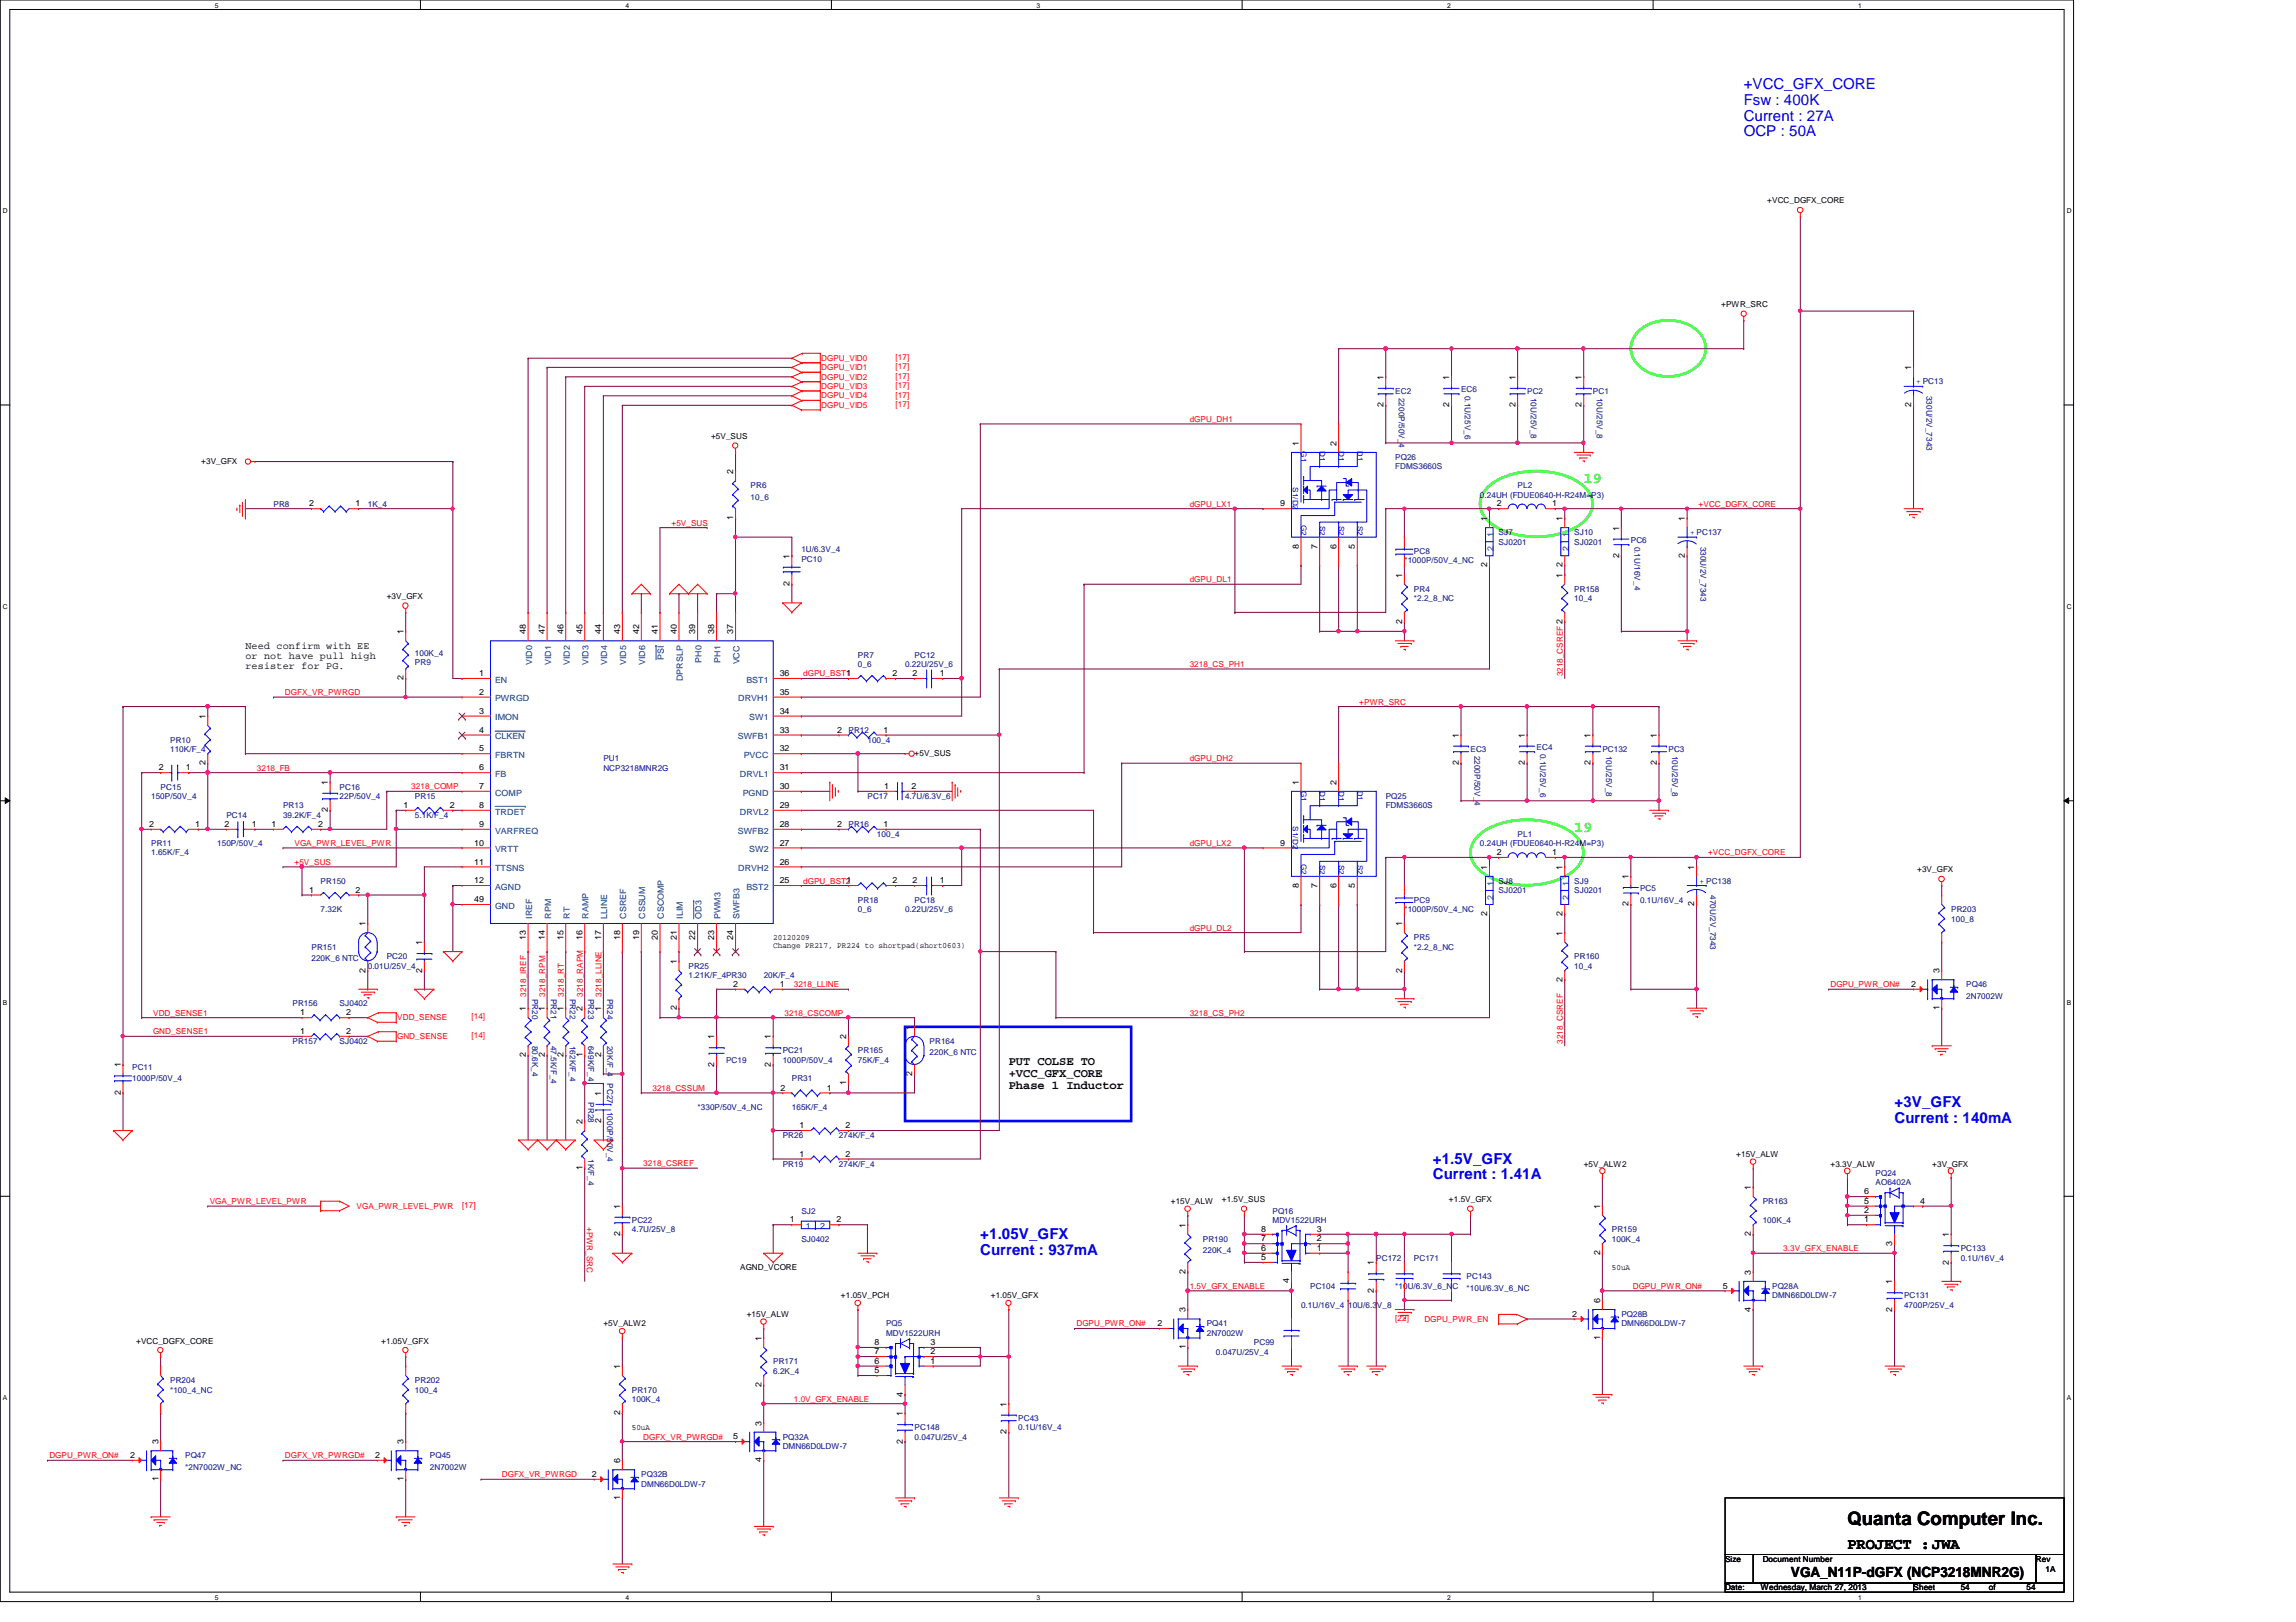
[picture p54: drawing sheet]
<svg xmlns="http://www.w3.org/2000/svg" width="297mm" height="210mm" viewBox="0 0 297 210" stroke-linecap="round" stroke-linejoin="round" font-family="sans-serif">
<defs><g id="words">
<text font-size="2.4" x="239" y="197.3">Quanta Computer Inc.</text>
<text font-size="2" x="239" y="200.4">PROJECT :JWA</text>
<g font-size="1.9" fill="#00f">
<text x="225.6" y="11.6">+VCC_GFX_CORE</text>
<text x="225.6" y="13.6">Fsw : 400K</text>
<text x="225.6" y="15.6">Current : 27A</text>
<text x="225.6" y="17.7">OCP : 50A</text>
<text x="245.1" y="143.3">+3V_GFX</text>
<text x="245.1" y="145.3">Current : 140mA</text>
<text x="185.4" y="150.6">+1.5V_GFX</text>
<text x="185.4" y="152.6">Current : 1.41A</text>
<text x="126.8" y="160.3">+1.05V_GFX</text>
<text x="126.8" y="162.3">Current : 937mA</text>
</g>
<g font-size="1.9" fill="#0f0">
<text x="204.9" y="62.6">19</text>
<text x="203.7" y="107.7">19</text>
</g>
<text font-size="1.8" x="231.7" y="204.1">VGA_N11P-dGFX (NCP3218MNR2G)</text>
<g font-size="1.6">
<text x="130.5" y="137.8">PUT COLSE TO</text>
<text x="130.5" y="139.4">+VCC_GFX_CORE</text>
<text x="130.5" y="141">Phase 1 Inductor</text>
</g>
<g font-size="1.3">
<text x="31.7" y="84">Need confirm with EE</text>
<text x="31.7" y="85.3">or not have pull high</text>
<text x="31.7" y="86.6">resister for PG.</text>
</g>
<g font-size="1.1">
<text x="228.6" y="26.3">+VCC_DGFX_CORE</text>
<text x="222.7" y="39.8">+PWR_SRC</text>
<text x="247.3" y="47.9" transform="rotate(-90 247.3 47.9)">1</text>
<text x="179" y="52.7" transform="rotate(-90 179 52.7)">2</text>
<text x="179" y="49.1" transform="rotate(-90 179 49.1)">1</text>
<text x="187.5" y="52.7" transform="rotate(-90 187.5 52.7)">2</text>
<text x="187.5" y="49.1" transform="rotate(-90 187.5 49.1)">1</text>
<text x="196" y="52.7" transform="rotate(-90 196 52.7)">2</text>
<text x="196" y="49.1" transform="rotate(-90 196 49.1)">1</text>
<text x="204.6" y="52.7" transform="rotate(-90 204.6 52.7)">2</text>
<text x="204.6" y="49.1" transform="rotate(-90 204.6 49.1)">1</text>
<text x="247.3" y="52.7" transform="rotate(-90 247.3 52.7)">2</text>
<text x="26" y="60">+3V_GFX</text>
<text x="92" y="56.8">+5V_SUS</text>
<text x="168" y="57.7" transform="rotate(-90 168 57.7)">1</text>
<text x="172.9" y="57.7" transform="rotate(-90 172.9 57.7)">2</text>
<text x="40" y="65.5">2</text>
<text x="46" y="65.5">1</text>
<text x="94.9" y="61.3" transform="rotate(-90 94.9 61.3)">2</text>
<text x="165.6" y="65.5">9</text>
<text x="193.6" y="65.5">2</text>
<text x="200.8" y="65.5">1</text>
<text x="94.9" y="67.3" transform="rotate(-90 94.9 67.3)">1</text>
<text x="168" y="71" transform="rotate(-90 168 71)">8</text>
<text x="170.4" y="71" transform="rotate(-90 170.4 71)">7</text>
<text x="172.9" y="71" transform="rotate(-90 172.9 71)">6</text>
<text x="175.3" y="71" transform="rotate(-90 175.3 71)">5</text>
<text x="192.4" y="67.4" transform="rotate(-90 192.4 67.4)">1</text>
<text x="202.1" y="67.4" transform="rotate(-90 202.1 67.4)">1</text>
<text x="209.5" y="68.7" transform="rotate(-90 209.5 68.7)">1</text>
<text x="218" y="67.4" transform="rotate(-90 218 67.4)">1</text>
<text x="50" y="77.6">+3V_GFX</text>
<text x="102.1" y="75.9" transform="rotate(-90 102.1 75.9)">2</text>
<text x="102.1" y="72.3" transform="rotate(-90 102.1 72.3)">1</text>
<text x="181.4" y="74.8" transform="rotate(-90 181.4 74.8)">1</text>
<text x="192.4" y="73.4" transform="rotate(-90 192.4 73.4)">2</text>
<text x="202.1" y="74.8" transform="rotate(-90 202.1 74.8)">1</text>
<text x="202.1" y="73.4" transform="rotate(-90 202.1 73.4)">2</text>
<text x="209.5" y="72.2" transform="rotate(-90 209.5 72.2)">2</text>
<text x="218" y="72.2" transform="rotate(-90 218 72.2)">2</text>
<text x="52.2" y="82.1" transform="rotate(-90 52.2 82.1)">1</text>
<text x="68" y="82.1" transform="rotate(-90 68 82.1)">48</text>
<text x="70.5" y="82.1" transform="rotate(-90 70.5 82.1)">47</text>
<text x="72.9" y="82.1" transform="rotate(-90 72.9 82.1)">46</text>
<text x="75.4" y="82.1" transform="rotate(-90 75.4 82.1)">45</text>
<text x="77.8" y="82.1" transform="rotate(-90 77.8 82.1)">44</text>
<text x="80.2" y="82.1" transform="rotate(-90 80.2 82.1)">43</text>
<text x="82.7" y="82.1" transform="rotate(-90 82.7 82.1)">42</text>
<text x="85.1" y="82.1" transform="rotate(-90 85.1 82.1)">41</text>
<text x="87.5" y="82.1" transform="rotate(-90 87.5 82.1)">40</text>
<text x="90" y="82.1" transform="rotate(-90 90 82.1)">39</text>
<text x="92.4" y="82.1" transform="rotate(-90 92.4 82.1)">38</text>
<text x="94.9" y="82.1" transform="rotate(-90 94.9 82.1)">37</text>
<text x="181.4" y="80.7" transform="rotate(-90 181.4 80.7)">2</text>
<text x="52.2" y="88.1" transform="rotate(-90 52.2 88.1)">2</text>
<text x="62" y="87.5">1</text>
<text x="62" y="89.9">2</text>
<text x="100.9" y="87.5">36</text>
<text x="100.9" y="89.9">35</text>
<text x="109.5" y="87.5">1</text>
<text x="115.5" y="87.5">2</text>
<text x="118.1" y="87.5">2</text>
<text x="121.6" y="87.5">1</text>
<text x="26.6" y="93" transform="rotate(-90 26.6 93)">1</text>
<text x="62" y="92.4">3</text>
<text x="62" y="94.8">4</text>
<text x="100.9" y="92.4">34</text>
<text x="100.9" y="94.8">33</text>
<text x="108.3" y="94.8">2</text>
<text x="114.3" y="94.8">1</text>
<text x="188.7" y="95.5" transform="rotate(-90 188.7 95.5)">1</text>
<text x="197.3" y="95.5" transform="rotate(-90 197.3 95.5)">1</text>
<text x="205.8" y="95.5" transform="rotate(-90 205.8 95.5)">1</text>
<text x="214.3" y="95.5" transform="rotate(-90 214.3 95.5)">1</text>
<text x="20.5" y="99.7">2</text>
<text x="24" y="99.7">1</text>
<text x="26.6" y="99" transform="rotate(-90 26.6 99)">2</text>
<text x="42.4" y="101.6" transform="rotate(-90 42.4 101.6)">1</text>
<text x="62" y="97.2">5</text>
<text x="62" y="99.7">6</text>
<text x="100.9" y="97.2">32</text>
<text x="100.9" y="99.7">31</text>
<text x="118.3" y="97.8">+5V_SUS</text>
<text x="168" y="101.6" transform="rotate(-90 168 101.6)">1</text>
<text x="172.9" y="101.6" transform="rotate(-90 172.9 101.6)">2</text>
<text x="188.7" y="99" transform="rotate(-90 188.7 99)">2</text>
<text x="197.3" y="99" transform="rotate(-90 197.3 99)">2</text>
<text x="205.8" y="99" transform="rotate(-90 205.8 99)">2</text>
<text x="214.3" y="99" transform="rotate(-90 214.3 99)">2</text>
<text x="19.3" y="107">2</text>
<text x="25.3" y="107">1</text>
<text x="29" y="107">2</text>
<text x="32.6" y="107">1</text>
<text x="35.1" y="107">1</text>
<text x="41.1" y="107">2</text>
<text x="42.4" y="105.1" transform="rotate(-90 42.4 105.1)">2</text>
<text x="52.2" y="104.6">1</text>
<text x="58.2" y="104.6">2</text>
<text x="62" y="107">9</text>
<text x="62" y="104.6">8</text>
<text x="62" y="102.1">7</text>
<text x="100.9" y="104.6">29</text>
<text x="100.9" y="102.1">30</text>
<text x="100.9" y="107">28</text>
<text x="108.3" y="107">2</text>
<text x="114.3" y="107">1</text>
<text x="114.4" y="102.1">1</text>
<text x="117.9" y="102.1">2</text>
<text x="61.3" y="111.9">11</text>
<text x="61.3" y="109.4">10</text>
<text x="100.9" y="111.9">26</text>
<text x="100.9" y="109.4">27</text>
<text x="165.6" y="109.4">9</text>
<text x="192.4" y="112.6" transform="rotate(-90 192.4 112.6)">1</text>
<text x="193.6" y="110.7">2</text>
<text x="200.8" y="110.7">1</text>
<text x="202.1" y="112.6" transform="rotate(-90 202.1 112.6)">1</text>
<text x="210.7" y="113.7" transform="rotate(-90 210.7 113.7)">1</text>
<text x="219.2" y="112.6" transform="rotate(-90 219.2 112.6)">1</text>
<text x="248" y="112.9">+3V_GFX</text>
<text x="40" y="115.5">1</text>
<text x="46" y="115.5">2</text>
<text x="47.3" y="119.8" transform="rotate(-90 47.3 119.8)">1</text>
<text x="61.3" y="114.3">12</text>
<text x="61.3" y="116.8">49</text>
<text x="100.9" y="114.3">25</text>
<text x="109.5" y="114.3">1</text>
<text x="115.5" y="114.3">2</text>
<text x="118.1" y="114.3">2</text>
<text x="121.6" y="114.3">1</text>
<text x="168" y="114.9" transform="rotate(-90 168 114.9)">8</text>
<text x="170.4" y="114.9" transform="rotate(-90 170.4 114.9)">7</text>
<text x="172.9" y="114.9" transform="rotate(-90 172.9 114.9)">6</text>
<text x="175.3" y="114.9" transform="rotate(-90 175.3 114.9)">5</text>
<text x="181.4" y="119.8" transform="rotate(-90 181.4 119.8)">1</text>
<text x="192.4" y="118.5" transform="rotate(-90 192.4 118.5)">2</text>
<text x="202.1" y="118.5" transform="rotate(-90 202.1 118.5)">2</text>
<text x="210.7" y="117.3" transform="rotate(-90 210.7 117.3)">2</text>
<text x="219.2" y="117.3" transform="rotate(-90 219.2 117.3)">2</text>
<text x="47.3" y="125.9" transform="rotate(-90 47.3 125.9)">2</text>
<text x="54.6" y="125.9" transform="rotate(-90 54.6 125.9)">2</text>
<text x="54.6" y="122.3" transform="rotate(-90 54.6 122.3)">1</text>
<text x="68" y="121.6" transform="rotate(-90 68 121.6)">13</text>
<text x="70.5" y="121.6" transform="rotate(-90 70.5 121.6)">14</text>
<text x="72.9" y="121.6" transform="rotate(-90 72.9 121.6)">15</text>
<text x="75.4" y="121.6" transform="rotate(-90 75.4 121.6)">16</text>
<text x="77.8" y="121.6" transform="rotate(-90 77.8 121.6)">17</text>
<text x="80.2" y="121.6" transform="rotate(-90 80.2 121.6)">18</text>
<text x="82.7" y="121.6" transform="rotate(-90 82.7 121.6)">19</text>
<text x="85.1" y="121.6" transform="rotate(-90 85.1 121.6)">20</text>
<text x="87.5" y="124.8" transform="rotate(-90 87.5 124.8)">1</text>
<text x="87.5" y="121.6" transform="rotate(-90 87.5 121.6)">21</text>
<text x="90" y="121.6" transform="rotate(-90 90 121.6)">22</text>
<text x="92.4" y="121.6" transform="rotate(-90 92.4 121.6)">23</text>
<text x="94.9" y="121.6" transform="rotate(-90 94.9 121.6)">24</text>
<text x="100" y="121.6">20120209</text>
<text x="100" y="122.7">Change PR217, PR224 to shortpad(short0603)</text>
<text x="181.4" y="125.9" transform="rotate(-90 181.4 125.9)">2</text>
<text x="202.1" y="121.1" transform="rotate(-90 202.1 121.1)">1</text>
<text x="250.9" y="125.9" transform="rotate(-90 250.9 125.9)">3</text>
<text x="38.8" y="131.4">1</text>
<text x="44.8" y="131.4">2</text>
<text x="68" y="130.9" transform="rotate(-90 68 130.9)">1</text>
<text x="70.5" y="130.9" transform="rotate(-90 70.5 130.9)">1</text>
<text x="72.9" y="130.9" transform="rotate(-90 72.9 130.9)">1</text>
<text x="75.4" y="130.9" transform="rotate(-90 75.4 130.9)">2</text>
<text x="77.8" y="130.9" transform="rotate(-90 77.8 130.9)">1</text>
<text x="87.5" y="130.7" transform="rotate(-90 87.5 130.7)">2</text>
<text x="94.9" y="127.7">2</text>
<text x="100.9" y="127.7">1</text>
<text x="202.1" y="127.1" transform="rotate(-90 202.1 127.1)">2</text>
<text x="247.3" y="127.7">2</text>
<text x="250.9" y="130.7" transform="rotate(-90 250.9 130.7)">1</text>
<text x="38.8" y="133.8">1</text>
<text x="44.8" y="133.8">2</text>
<text x="68" y="136.8" transform="rotate(-90 68 136.8)">2</text>
<text x="70.5" y="136.8" transform="rotate(-90 70.5 136.8)">2</text>
<text x="72.9" y="136.8" transform="rotate(-90 72.9 136.8)">2</text>
<text x="75.4" y="136.8" transform="rotate(-90 75.4 136.8)">1</text>
<text x="77.8" y="136.8" transform="rotate(-90 77.8 136.8)">2</text>
<text x="92.4" y="134.5" transform="rotate(-90 92.4 134.5)">1</text>
<text x="99.7" y="134.5" transform="rotate(-90 99.7 134.5)">1</text>
<text x="109.5" y="134.5" transform="rotate(-90 109.5 134.5)">2</text>
<text x="118" y="133.3" transform="rotate(-90 118 133.3)">1</text>
<text x="15.6" y="141.7" transform="rotate(-90 15.6 141.7)">2</text>
<text x="15.6" y="138.1" transform="rotate(-90 15.6 138.1)">1</text>
<text x="77.8" y="141.8" transform="rotate(-90 77.8 141.8)">1</text>
<text x="92.4" y="138" transform="rotate(-90 92.4 138)">2</text>
<text x="99.7" y="138" transform="rotate(-90 99.7 138)">2</text>
<text x="101" y="141.1">2</text>
<text x="107" y="141.1">1</text>
<text x="109.5" y="140.5" transform="rotate(-90 109.5 140.5)">1</text>
<text x="118" y="139.3" transform="rotate(-90 118 139.3)">2</text>
<text x="75.4" y="145.5" transform="rotate(-90 75.4 145.5)">2</text>
<text x="77.8" y="145.4" transform="rotate(-90 77.8 145.4)">2</text>
<text x="103.4" y="149.7">1</text>
<text x="103.4" y="146">1</text>
<text x="109.4" y="149.7">2</text>
<text x="109.4" y="146">2</text>
<text x="224.6" y="149.7">+15V_ALW</text>
<text x="75.4" y="151.5" transform="rotate(-90 75.4 151.5)">1</text>
<text x="151.5" y="155.8">+15V_ALW</text>
<text x="158.1" y="155.6">+1.5V_SUS</text>
<text x="187.4" y="155.6">+1.5V_GFX</text>
<text x="204.9" y="151">+5V_ALW2</text>
<text x="226.5" y="154" transform="rotate(-90 226.5 154)">1</text>
<text x="236.8" y="151">+3.3V_ALW</text>
<text x="241.2" y="154.6">6</text>
<text x="241.2" y="155.8">5</text>
<text x="248.4" y="155.8">4</text>
<text x="250" y="151">+3V_GFX</text>
<text x="80.2" y="160" transform="rotate(-90 80.2 160)">2</text>
<text x="80.2" y="156.4" transform="rotate(-90 80.2 156.4)">1</text>
<text x="102.2" y="158.2">1</text>
<text x="108.2" y="158.2">2</text>
<text x="153.4" y="158.9" transform="rotate(-90 153.4 158.9)">1</text>
<text x="163.1" y="159.4">8</text>
<text x="163.1" y="160.7">7</text>
<text x="163.1" y="161.9">6</text>
<text x="170.3" y="160.7">2</text>
<text x="170.3" y="159.4">3</text>
<text x="170.3" y="161.9">1</text>
<text x="207" y="156.4" transform="rotate(-90 207 156.4)">1</text>
<text x="226.5" y="160" transform="rotate(-90 226.5 160)">2</text>
<text x="241.2" y="157">2</text>
<text x="241.2" y="158.2">1</text>
<text x="244.8" y="161.2" transform="rotate(-90 244.8 161.2)">3</text>
<text x="252.1" y="160.1" transform="rotate(-90 252.1 160.1)">1</text>
<text x="95.8" y="164.3">AGND_VCORE</text>
<text x="153.4" y="164.8" transform="rotate(-90 153.4 164.8)">2</text>
<text x="163.1" y="163.1">5</text>
<text x="166.8" y="166.1" transform="rotate(-90 166.8 166.1)">4</text>
<text x="177.8" y="167.3" transform="rotate(-90 177.8 167.3)">2</text>
<text x="177.8" y="163.7" transform="rotate(-90 177.8 163.7)">1</text>
<text x="207" y="162.4" transform="rotate(-90 207 162.4)">2</text>
<text x="208.5" y="164.3">50uA</text>
<text x="222.9" y="166.8">5</text>
<text x="226.5" y="165" transform="rotate(-90 226.5 165)">3</text>
<text x="244.8" y="166.2" transform="rotate(-90 244.8 166.2)">1</text>
<text x="252.1" y="163.7" transform="rotate(-90 252.1 163.7)">2</text>
<text x="17.6" y="173.9">+VCC_DGFX_CORE</text>
<text x="49.3" y="173.9">+1.05V_GFX</text>
<text x="78.1" y="171.7">+5V_ALW2</text>
<text x="96.6" y="170.4">+15V_ALW</text>
<text x="98.5" y="173.5" transform="rotate(-90 98.5 173.5)">1</text>
<text x="108.8" y="168">+1.05V_PCH</text>
<text x="128.2" y="168">+1.05V_GFX</text>
<text x="149.7" y="171.6">2</text>
<text x="153.4" y="169.8" transform="rotate(-90 153.4 169.8)">3</text>
<text x="203.4" y="170.4">2</text>
<text x="207" y="173.4" transform="rotate(-90 207 173.4)">1</text>
<text x="207" y="168.6" transform="rotate(-90 207 168.6)">6</text>
<text x="226.5" y="169.8" transform="rotate(-90 226.5 169.8)">4</text>
<text x="244.8" y="169.8" transform="rotate(-90 244.8 169.8)">2</text>
<text x="80.2" y="177.2" transform="rotate(-90 80.2 177.2)">1</text>
<text x="98.5" y="179.5" transform="rotate(-90 98.5 179.5)">2</text>
<text x="113.2" y="174.1">8</text>
<text x="113.2" y="175.3">7</text>
<text x="113.2" y="176.5">6</text>
<text x="113.2" y="177.7">5</text>
<text x="120.4" y="175.3">2</text>
<text x="120.4" y="174.1">3</text>
<text x="120.4" y="176.5">1</text>
<text x="153.4" y="174.6" transform="rotate(-90 153.4 174.6)">1</text>
<text x="80.2" y="183.1" transform="rotate(-90 80.2 183.1)">2</text>
<text x="81.7" y="185">50uA</text>
<text x="98.5" y="184.5" transform="rotate(-90 98.5 184.5)">3</text>
<text x="116.8" y="183.3" transform="rotate(-90 116.8 183.3)">1</text>
<text x="116.8" y="180.7" transform="rotate(-90 116.8 180.7)">4</text>
<text x="130.2" y="185.6" transform="rotate(-90 130.2 185.6)">2</text>
<text x="130.2" y="182" transform="rotate(-90 130.2 182)">1</text>
<text x="16.8" y="188.7">2</text>
<text x="20.5" y="191.7" transform="rotate(-90 20.5 191.7)">1</text>
<text x="20.5" y="186.9" transform="rotate(-90 20.5 186.9)">3</text>
<text x="48.6" y="188.7">2</text>
<text x="52.2" y="191.7" transform="rotate(-90 52.2 191.7)">1</text>
<text x="52.2" y="186.9" transform="rotate(-90 52.2 186.9)">3</text>
<text x="76.6" y="191.1">2</text>
<text x="80.2" y="189.4" transform="rotate(-90 80.2 189.4)">6</text>
<text x="94.9" y="186.3">5</text>
<text x="98.5" y="189.2" transform="rotate(-90 98.5 189.2)">4</text>
<text x="116.8" y="186.8" transform="rotate(-90 116.8 186.8)">2</text>
<text x="80.2" y="194.1" transform="rotate(-90 80.2 194.1)">1</text>
<text x="223.2" y="202.1">Size</text>
<text x="228" y="202.1">Document Number</text>
<text x="263.4" y="202.1">Rev</text>
<text x="264.6" y="203.4">1A</text>
<text x="223.2" y="205.8">Date:</text>
<text x="227.8" y="205.8">Wednesday, March 27, 2013</text>
<text x="247.6" y="205.8">Sheet</text>
<text x="253.7" y="205.8">54</text>
<text x="257.3" y="205.8">of</text>
<text x="262.2" y="205.8">54</text>
</g>
<g font-size="1.1" fill="#f00">
<text x="106.3" y="46.7">DGPU_VID0</text>
<text x="106.3" y="47.9">DGPU_VID1</text>
<text x="115.9" y="46.6">[17]</text>
<text x="115.9" y="47.8">[17]</text>
<text x="106.3" y="49.1">DGPU_VID2</text>
<text x="106.3" y="50.4">DGPU_VID3</text>
<text x="106.3" y="51.6">DGPU_VID4</text>
<text x="106.3" y="52.8">DGPU_VID5</text>
<text x="115.9" y="49">[17]</text>
<text x="115.9" y="50.2">[17]</text>
<text x="115.9" y="51.5">[17]</text>
<text x="115.9" y="52.7">[17]</text>
<text x="153.9" y="54.6">dGPU_DH1</text>
<text x="153.9" y="65.6">dGPU_LX1</text>
<text x="219.7" y="65.6">+VCC_DGFX_CORE</text>
<text x="86.9" y="68">+5V_SUS</text>
<text x="153.9" y="75.4">dGPU_DL1</text>
<text x="36.9" y="90">DGFX_VR_PWRGD</text>
<text x="103.9" y="87.5">dGPU_BST1</text>
<text x="153.9" y="86.3">3218_CS_PH1</text>
<text x="202.2" y="87.5" transform="rotate(-90 202.2 87.5)">3218_CSREF 2</text>
<text x="175.8" y="91.2">+PWR_SRC</text>
<text x="33.2" y="99.7">3218_FB</text>
<text x="153.9" y="98.5">dGPU_DH2</text>
<text x="53.2" y="102.2">3218_COMP</text>
<text x="38.1" y="109.5">VGA_PWR_LEVEL_PWR</text>
<text x="38.1" y="111.9">+5V_SUS</text>
<text x="153.9" y="109.5">dGPU_LX2</text>
<text x="221" y="110.7">+VCC_DGFX_CORE</text>
<text x="103.9" y="114.3">dGPU_BST2</text>
<text x="153.9" y="120.4">dGPU_DL2</text>
<text x="19.8" y="131.4">VDD_SENSE1</text>
<text x="61" y="131.9">[14]</text>
<text x="68.1" y="129" transform="rotate(-90 68.1 129)">3218_IREF</text>
<text x="70.5" y="129" transform="rotate(-90 70.5 129)">3218_RPM</text>
<text x="72.9" y="129" transform="rotate(-90 72.9 129)">3218_RT</text>
<text x="75.4" y="129" transform="rotate(-90 75.4 129)">3218_RAPM</text>
<text x="77.8" y="129" transform="rotate(-90 77.8 129)">3218_LLINE</text>
<text x="101.5" y="131.4">3218_CSCOMP</text>
<text x="102.7" y="127.8">3218_LLINE</text>
<text x="153.9" y="131.4">3218_CS_PH2</text>
<text x="236.8" y="127.8">DGPU_PWR_ON#</text>
<text x="19.8" y="133.9">GND_SENSE1</text>
<text x="51.4" y="132">VDD_SENSE</text>
<text x="51.4" y="134.5">GND_SENSE</text>
<text x="61" y="134.4">[14]</text>
<text x="202.2" y="135.1" transform="rotate(-90 202.2 135.1)">3218_CSREF</text>
<text x="84.4" y="141.2">3218_CSSUM</text>
<text x="27.1" y="155.8">VGA_PWR_LEVEL_PWR</text>
<text x="83.2" y="150.9">3218_CSREF</text>
<text x="46.1" y="156.4">VGA_PWR_LEVEL_PWR</text>
<text x="59.8" y="156.3">[17]</text>
<text x="75.9" y="158.7" transform="rotate(90 75.9 158.7)">+PWR_SRC</text>
<text x="230.7" y="161.9">3.3V_GFX_ENABLE</text>
<text x="153.9" y="166.8">1.5V_GFX_ENABLE</text>
<text x="211.2" y="166.8">DGPU_PWR_ON#</text>
<text x="139.3" y="171.7">DGPU_PWR_ON#</text>
<text x="180.5" y="170.9">[22]</text>
<text x="184.3" y="171.1">DGPU_PWR_EN</text>
<text x="102.7" y="181.4">1.0V_GFX_ENABLE</text>
<text x="6.4" y="188.7">DGPU_PWR_ON#</text>
<text x="36.9" y="188.7">DGFX_VR_PWRGD#</text>
<text x="64.9" y="191.2">DGFX_VR_PWRGD</text>
<text x="83.2" y="186.3">DGFX_VR_PWRGD#</text>
</g>
<g font-size="1.1" fill="#000080">
<text x="180.5" y="51">EC2</text>
<text x="181" y="51.5" transform="rotate(90 181 51.5)">2200P/50V_4</text>
<text x="189" y="50.7">EC6</text>
<text x="189.5" y="51.2" transform="rotate(90 189.5 51.2)">0.1U/25V_6</text>
<text x="197.6" y="51">PC2</text>
<text x="198" y="51.5" transform="rotate(90 198 51.5)">10U/25V_8</text>
<text x="206.1" y="51">PC1</text>
<text x="206.6" y="51.5" transform="rotate(90 206.6 51.5)">10U/25V_8</text>
<text x="249.3" y="51.2" transform="rotate(90 249.3 51.2)">330U/2V_7343</text>
<text x="180.5" y="59.5">PQ26</text>
<text x="35.4" y="65.6">PR8</text>
<text x="47.6" y="65.6">1K_4</text>
<text x="97.1" y="63.2">PR6</text>
<text x="97.1" y="64.6">10_6</text>
<text x="180.5" y="60.7">FDMS3660S</text>
<text x="191.5" y="64.4">0.24UH (FDUE0640-H-R24M=P3)</text>
<text x="196.3" y="63.2">PL2</text>
<text x="103.7" y="71.5">1U/6.3V_4</text>
<text x="182.9" y="71.7">PC8</text>
<text x="193.9" y="69.3">SJ7</text>
<text x="193.9" y="70.5">SJ0201</text>
<text x="203.7" y="69.3">SJ10</text>
<text x="203.7" y="70.5">SJ0201</text>
<text x="211" y="70.2">PC6</text>
<text x="211.5" y="70.7" transform="rotate(90 211.5 70.7)">0.1U/16V_4</text>
<text x="220" y="70.7" transform="rotate(90 220 70.7)">330U/2V_7343</text>
<text x="103.7" y="72.7">PC10</text>
<text x="181.7" y="72.9">*1000P/50V_4_NC</text>
<text x="182.9" y="76.6">PR4</text>
<text x="182.9" y="77.8">*2.2_8_NC</text>
<text x="203.7" y="76.6">PR158</text>
<text x="203.7" y="77.8">10_4</text>
<text x="53.7" y="86.1">PR9</text>
<text x="53.7" y="84.9">100K_4</text>
<text x="111" y="85.1">PR7</text>
<text x="111" y="86.3">0_6</text>
<text x="117.1" y="86.3">0.22U/25V_6</text>
<text x="118.3" y="85.1">PC12</text>
<text x="109.8" y="94.9">PR12</text>
<text x="22" y="96.1">PR10</text>
<text x="22" y="97.3">110K/F_4</text>
<text x="78.1" y="98.5">PU1</text>
<text x="78.1" y="99.7">NCP3218MNR2G</text>
<text x="112.2" y="96.1">100_4</text>
<text x="190.2" y="97.3">EC3</text>
<text x="190.8" y="97.8" transform="rotate(90 190.8 97.8)">2200P/50V_4</text>
<text x="198.8" y="97.1">EC4</text>
<text x="199.3" y="97.5" transform="rotate(90 199.3 97.5)">0.1U/25V_6</text>
<text x="207.3" y="97.3">PC132</text>
<text x="207.8" y="97.8" transform="rotate(90 207.8 97.8)">10U/25V_8</text>
<text x="215.9" y="97.3">PC3</text>
<text x="216.3" y="97.8" transform="rotate(90 216.3 97.8)">10U/25V_8</text>
<text x="19.6" y="103.4">150P/50V_4</text>
<text x="20.8" y="102.2">PC15</text>
<text x="29.3" y="105.8">PC14</text>
<text x="36.6" y="104.6">PR13</text>
<text x="36.6" y="105.8">39.2K/F_4</text>
<text x="43.9" y="102.2">PC16</text>
<text x="43.9" y="103.4">22P/50V_4</text>
<text x="53.7" y="103.4">PR15</text>
<text x="53.7" y="105.8">5.1K/F_4</text>
<text x="109.8" y="107.1">PR16</text>
<text x="112.2" y="103.4">PC17</text>
<text x="117.1" y="103.4">4.7U/6.3V_6</text>
<text x="179.3" y="103.4">PQ25</text>
<text x="179.3" y="104.6">FDMS3660S</text>
<text x="19.6" y="109.5">PR11</text>
<text x="19.6" y="110.7">1.65K/F_4</text>
<text x="28.1" y="109.5">150P/50V_4</text>
<text x="113.5" y="108.3">100_4</text>
<text x="191.5" y="109.5">0.24UH (FDUE0640-H-R24M=P3)</text>
<text x="196.3" y="108.3">PL1</text>
<text x="41.5" y="114.4">PR150</text>
<text x="41.5" y="118">7.32K</text>
<text x="111" y="116.8">PR18</text>
<text x="111" y="118">0_6</text>
<text x="117.1" y="118">0.22U/25V_6</text>
<text x="118.3" y="116.8">PC18</text>
<text x="181.7" y="118">*1000P/50V_4_NC</text>
<text x="182.9" y="116.8">PC9</text>
<text x="193.9" y="114.4">SJ8</text>
<text x="193.9" y="115.6">SJ0201</text>
<text x="203.7" y="114.4">SJ9</text>
<text x="203.7" y="115.6">SJ0201</text>
<text x="212.2" y="115.4">PC5</text>
<text x="212.2" y="116.8">0.1U/16V_4</text>
<text x="221.2" y="115.8" transform="rotate(90 221.2 115.8)">470U/2V_7343</text>
<text x="252.4" y="118">PR203</text>
<text x="252.4" y="119.3">100_8</text>
<text x="40.3" y="122.9">PR151</text>
<text x="40.3" y="124.4">220K_6 NTC</text>
<text x="47.6" y="125.3">0.01U/25V_4</text>
<text x="50" y="124.1">PC20</text>
<text x="89.1" y="125.3">PR25</text>
<text x="182.9" y="121.7">PR5</text>
<text x="182.9" y="122.9">*2.2_8_NC</text>
<text x="203.7" y="124.1">PR160</text>
<text x="203.7" y="125.3">10_4</text>
<text x="37.8" y="130.2">PR156</text>
<text x="43.9" y="130.2">SJ0402</text>
<text x="68.8" y="129.2" transform="rotate(90 68.8 129.2)">PR20</text>
<text x="71.2" y="129.2" transform="rotate(90 71.2 129.2)">PR21</text>
<text x="73.7" y="129.2" transform="rotate(90 73.7 129.2)">PR22</text>
<text x="76.1" y="129.2" transform="rotate(90 76.1 129.2)">PR23</text>
<text x="78.6" y="129.2" transform="rotate(90 78.6 129.2)">PR24</text>
<text x="89.1" y="126.6">1.21K/F_4PR30</text>
<text x="98.8" y="126.6">20K/F_4</text>
<text x="254.4" y="127.8">PQ46</text>
<text x="254.4" y="129.2">2N7002W</text>
<text x="37.8" y="135.1">PR157</text>
<text x="43.9" y="135.1">SJ0402</text>
<text x="68.8" y="135.3" transform="rotate(90 68.8 135.3)">80.6K_4</text>
<text x="71.2" y="135.3" transform="rotate(90 71.2 135.3)">47.5K/F_4</text>
<text x="73.7" y="135.3" transform="rotate(90 73.7 135.3)">162K/F_4</text>
<text x="76.1" y="135.3" transform="rotate(90 76.1 135.3)">649K/F_4</text>
<text x="78.6" y="135.3" transform="rotate(90 78.6 135.3)">20K/F_4</text>
<text x="93.9" y="137.5">PC19</text>
<text x="101.3" y="136.3">PC21</text>
<text x="101.3" y="137.5">1000P/50V_4</text>
<text x="111" y="136.3">PR165</text>
<text x="111" y="137.5">75K/F_4</text>
<text x="120.3" y="135.1">PR164</text>
<text x="120.3" y="136.6">220K_6 NTC</text>
<text x="17.1" y="138.5">PC11</text>
<text x="17.1" y="140">1000P/50V_4</text>
<text x="76.1" y="142.7" transform="rotate(90 76.1 142.7)">PR28</text>
<text x="78.6" y="140.2" transform="rotate(90 78.6 140.2)">PC27</text>
<text x="78.6" y="143.9" transform="rotate(90 78.6 143.9)">1000P/50V_4</text>
<text x="90.3" y="143.6">*330P/50V_4_NC</text>
<text x="102.4" y="140">PR31</text>
<text x="102.4" y="143.6">165K/F_4</text>
<text x="76.1" y="150" transform="rotate(90 76.1 150)">1K/F_4</text>
<text x="101.3" y="147.3">PR26</text>
<text x="108.5" y="147.3">274K/F_4</text>
<text x="101.3" y="151">PR19</text>
<text x="108.5" y="151">274K/F_4</text>
<text x="228" y="155.8">PR163</text>
<text x="242.7" y="152.1">PQ24</text>
<text x="242.7" y="153.4">AO6402A</text>
<text x="81.7" y="158.2">PC22</text>
<text x="81.7" y="159.5">4.7U/25V_8</text>
<text x="103.7" y="157.1">SJ2</text>
<text x="103.7" y="160.7">SJ0402</text>
<text x="155.6" y="160.7">PR190</text>
<text x="164.6" y="157.1">PQ16</text>
<text x="164.6" y="158.2">MDV1522URH</text>
<text x="208.5" y="159.5">PR159</text>
<text x="208.5" y="160.7">100K_4</text>
<text x="228" y="158.2">100K_4</text>
<text x="253.7" y="161.9">PC133</text>
<text x="155.6" y="162.2">220K_4</text>
<text x="169.5" y="166.8">PC104</text>
<text x="178.1" y="163.2">PC172</text>
<text x="180.5" y="166.8">*10U/6.3V_6_NC</text>
<text x="182.9" y="163.2">PC171</text>
<text x="189.7" y="165.6">PC143</text>
<text x="189.7" y="167">*10U/6.3V_6_NC</text>
<text x="229.3" y="166.8">PQ28A</text>
<text x="253.7" y="163.2">0.1U/16V_4</text>
<text x="114.6" y="171.7">PQ5</text>
<text x="114.6" y="172.9">MDV1522URH</text>
<text x="156.1" y="171.7">PQ41</text>
<text x="156.1" y="172.9">2N7002W</text>
<text x="168.3" y="169.2">0.1U/16V_4</text>
<text x="174.4" y="169.2">10U/6.3V_8</text>
<text x="209.8" y="170.4">PQ28B</text>
<text x="209.8" y="171.7">DMN66D0LDW-7</text>
<text x="229.3" y="168">DMN66D0LDW-7</text>
<text x="246.3" y="168">PC131</text>
<text x="246.3" y="169.2">4700P/25V_4</text>
<text x="22" y="179">PR204</text>
<text x="53.7" y="179">PR202</text>
<text x="100" y="176.5">PR171</text>
<text x="100" y="177.8">6.2K_4</text>
<text x="157.3" y="175.3">0.047U/25V_4</text>
<text x="162.2" y="174.1">PC99</text>
<text x="22" y="180.2">*100_4_NC</text>
<text x="53.7" y="180.2">100_4</text>
<text x="81.7" y="180.2">PR170</text>
<text x="81.7" y="181.4">100K_4</text>
<text x="118.3" y="185.1">PC148</text>
<text x="131.7" y="183.9">PC43</text>
<text x="131.7" y="185.1">0.1U/16V_4</text>
<text x="24" y="188.7">PQ47</text>
<text x="24" y="190.2">*2N7002W_NC</text>
<text x="55.6" y="188.7">PQ45</text>
<text x="55.6" y="190.2">2N7002W</text>
<text x="83" y="191.2">PQ32B</text>
<text x="101.3" y="186.3">PQ32A</text>
<text x="101.3" y="187.5">DMN66D0LDW-7</text>
<text x="118.3" y="186.3">0.047U/25V_4</text>
<text x="83" y="192.4">DMN66D0LDW-7</text>
</g>
<g font-size="1.1" fill="#00f">
<text x="247.9" y="49.7">+ PC13</text>
<text x="218.6" y="69.2">+ PC137</text>
<text x="219.9" y="114.3">+ PC138</text>
</g>
<g font-size="1.1" fill="#004080">
<text x="193.2" y="71.3" transform="rotate(-90 193.2 71.3)">2</text>
<text x="193.2" y="69.5" transform="rotate(-90 193.2 69.5)">1</text>
<text x="202.9" y="71.3" transform="rotate(-90 202.9 71.3)">2</text>
<text x="202.9" y="69.5" transform="rotate(-90 202.9 69.5)">1</text>
<text x="64" y="88.3">EN</text>
<text x="68.8" y="86.1" transform="rotate(-90 68.8 86.1)">VID0</text>
<text x="71.3" y="86.1" transform="rotate(-90 71.3 86.1)">VID1</text>
<text x="73.7" y="86.1" transform="rotate(-90 73.7 86.1)">VID2</text>
<text x="76.2" y="86.1" transform="rotate(-90 76.2 86.1)">VID3</text>
<text x="78.6" y="86.1" transform="rotate(-90 78.6 86.1)">VID4</text>
<text x="81" y="86.1" transform="rotate(-90 81 86.1)">VID5</text>
<text x="83.5" y="86.1" transform="rotate(-90 83.5 86.1)">VID6</text>
<text x="85.9" y="85.4" transform="rotate(-90 85.9 85.4)">PSI</text>
<text x="88.3" y="88.1" transform="rotate(-90 88.3 88.1)">DPRSLP</text>
<text x="90.8" y="85.8" transform="rotate(-90 90.8 85.8)">PH0</text>
<text x="93.2" y="85.8" transform="rotate(-90 93.2 85.8)">PH1</text>
<text x="95.7" y="86" transform="rotate(-90 95.7 86)">VCC</text>
<text x="96.6" y="88.3">BST1</text>
<text x="64" y="90.8">PWRGD</text>
<text x="64" y="93.2">IMON</text>
<text x="64" y="95.7">CLKEN</text>
<text x="95.5" y="95.7">SWFB1</text>
<text x="95.5" y="90.8">DRVH1</text>
<text x="96.9" y="93.2">SW1</text>
<text x="64" y="98.1">FBRTN</text>
<text x="64" y="100.5">FB</text>
<text x="95.7" y="100.5">DRVL1</text>
<text x="96.2" y="98.1">PVCC</text>
<text x="64" y="107.9">VARFREQ</text>
<text x="64" y="105.4">TRDET</text>
<text x="64" y="103">COMP</text>
<text x="95.5" y="107.9">SWFB2</text>
<text x="95.7" y="105.4">DRVL2</text>
<text x="96.1" y="103">PGND</text>
<text x="64" y="112.7">TTSNS</text>
<text x="64" y="110.3">VRTT</text>
<text x="95.5" y="112.7">DRVH2</text>
<text x="96.9" y="110.3">SW2</text>
<text x="64" y="115.1">AGND</text>
<text x="64" y="117.6">GND</text>
<text x="68.8" y="118.9" transform="rotate(-90 68.8 118.9)">IREF</text>
<text x="71.3" y="118.9" transform="rotate(-90 71.3 118.9)">RPM</text>
<text x="73.7" y="118.9" transform="rotate(-90 73.7 118.9)">RT</text>
<text x="76.2" y="118.9" transform="rotate(-90 76.2 118.9)">RAMP</text>
<text x="78.6" y="118.9" transform="rotate(-90 78.6 118.9)">LLINE</text>
<text x="81" y="118.9" transform="rotate(-90 81 118.9)">CSREF</text>
<text x="83.5" y="118.9" transform="rotate(-90 83.5 118.9)">CSSUM</text>
<text x="85.9" y="118.9" transform="rotate(-90 85.9 118.9)">CSCOMP</text>
<text x="88.3" y="118.9" transform="rotate(-90 88.3 118.9)">ILIM</text>
<text x="90.8" y="118.9" transform="rotate(-90 90.8 118.9)">OD3</text>
<text x="93.2" y="118.9" transform="rotate(-90 93.2 118.9)">PWM3</text>
<text x="95.7" y="118.9" transform="rotate(-90 95.7 118.9)">SWFB3</text>
<text x="96.6" y="115.1">BST2</text>
<text x="193.2" y="116.5" transform="rotate(-90 193.2 116.5)">2</text>
<text x="193.2" y="114.6" transform="rotate(-90 193.2 114.6)">1</text>
<text x="202.9" y="116.5" transform="rotate(-90 202.9 116.5)">2</text>
<text x="202.9" y="114.6" transform="rotate(-90 202.9 114.6)">1</text>
<text x="104.3" y="159">1</text>
<text x="106.1" y="159">2</text>
</g>
<g font-size="1" fill="#00f">
<text x="168.4" y="58.4" transform="rotate(90 168.4 58.4)">G1</text>
<text x="170.8" y="58.4" transform="rotate(90 170.8 58.4)">D1</text>
<text x="173.2" y="58.4" transform="rotate(90 173.2 58.4)">D1</text>
<text x="175.6" y="58.4" transform="rotate(90 175.6 58.4)">D1</text>
<text x="167.3" y="63" transform="rotate(90 167.3 63)">S1/D2</text>
<text x="168.4" y="67.9" transform="rotate(90 168.4 67.9)">G2</text>
<text x="170.8" y="68" transform="rotate(90 170.8 68)">S2</text>
<text x="173.2" y="68" transform="rotate(90 173.2 68)">S2</text>
<text x="175.6" y="68" transform="rotate(90 175.6 68)">S2</text>
<text x="167.3" y="106.9" transform="rotate(90 167.3 106.9)">S1/D2</text>
<text x="168.4" y="102.3" transform="rotate(90 168.4 102.3)">G1</text>
<text x="170.8" y="102.3" transform="rotate(90 170.8 102.3)">D1</text>
<text x="173.2" y="102.3" transform="rotate(90 173.2 102.3)">D1</text>
<text x="175.6" y="102.3" transform="rotate(90 175.6 102.3)">D1</text>
<text x="168.4" y="111.8" transform="rotate(90 168.4 111.8)">G2</text>
<text x="170.8" y="111.9" transform="rotate(90 170.8 111.9)">S2</text>
<text x="173.2" y="111.9" transform="rotate(90 173.2 111.9)">S2</text>
<text x="175.6" y="111.9" transform="rotate(90 175.6 111.9)">S2</text>
</g>
<g font-size=".9">
<text x="27.8" y="1">5</text>
<text x="80.9" y="1">4</text>
<text x="134.1" y="1">3</text>
<text x="187.2" y="1">2</text>
<text x="240.4" y="1">1</text>
<text x=".4" y="27.6">D</text>
<text x="267.4" y="27.6">D</text>
<text x=".4" y="78.8">C</text>
<text x="267.4" y="78.8">C</text>
<text x=".4" y="130">B</text>
<text x="267.4" y="130">B</text>
<text x=".4" y="181.2">A</text>
<text x="267.4" y="181.2">A</text>
<text x="27.8" y="207">5</text>
<text x="80.9" y="207">4</text>
<text x="134.1" y="207">3</text>
<text x="187.2" y="207">2</text>
<text x="240.4" y="207">1</text>
</g>
</g></defs>
<path d="M0 0h268.3v207.3h-268.3zM1.3 1.2h265.7v204.8h-265.7z" fill="none" stroke="#000" stroke-width=".13"/>
<g fill="#fff">
<path d="M27.8 .2h.5v.9h-.5z"/>
<path d="M27.8 206.2h.5v1h-.5z"/>
</g>
<path d="M54.4 0v1.2M54.4 206v1.3" fill="none" stroke="#000" stroke-width=".13"/>
<g fill="#fff">
<path d="M80.9 .2h.5v.9h-.5z"/>
<path d="M80.9 206.2h.5v1h-.5z"/>
</g>
<path d="M107.6 0v1.2M107.6 206v1.3" fill="none" stroke="#000" stroke-width=".13"/>
<g fill="#fff">
<path d="M134.1 .2h.5v.9h-.5z"/>
<path d="M134.1 206.2h.5v1h-.5z"/>
</g>
<path d="M160.7 0v1.2M160.7 206v1.3" fill="none" stroke="#000" stroke-width=".13"/>
<g fill="#fff">
<path d="M187.2 .2h.5v.9h-.5z"/>
<path d="M187.2 206.2h.5v1h-.5z"/>
</g>
<path d="M213.9 0v1.2M213.9 206v1.3" fill="none" stroke="#000" stroke-width=".13"/>
<g fill="#fff">
<path d="M240.4 .2h.5v.9h-.5z"/>
<path d="M240.4 206.2h.5v1h-.5z"/>
<path d="M.4 26.8h.6v1h-.6z"/>
<path d="M267.4 26.8h.6v1h-.6z"/>
<path d="M.4 78h.6v1h-.6z"/>
<path d="M267.4 78h.6v1h-.6z"/>
</g>
<path d="M0 52.4h1.3M267 52.4h1.3" fill="none" stroke="#000" stroke-width=".13"/>
<g fill="#fff">
<path d="M.4 129.2h.5v1h-.5z"/>
<path d="M267.4 129.2h.5v1h-.5z"/>
</g>
<path d="M0 103.6h1.3M.7 103.3l.6 .3-.6 .4zM267 103.6l.6-.3v.7zM267 103.6h1.3" fill="none" stroke="#000" stroke-width=".13"/>
<path d="M.7 103.3l.6 .3-.6 .4zM267 103.6l.6-.3v.7z" fill="#000"/>
<g fill="#fff">
<path d="M.4 180.4h.5v1h-.5z"/>
<path d="M267.4 180.4h.5v1h-.5z"/>
</g>
<path d="M0 154.8h1.3M267 154.8h1.3" fill="none" stroke="#000" stroke-width=".13"/>
<path d="M117.1 132.9h29.2v12.2h-29.2z" fill="none" stroke="#00f" stroke-width=".34"/>
<path d="M212.1 42.7a5.9 5.9 0 0 1 7.9 .5 3 3 0 0 1-1.1 4.7 5.8 5.8 0 0 1-7.3-1 2.95 2.95 0 0 1 .5-4.2zM192.3 63.3a8.6 8.6 0 0 1 6.5-2.3 9.1 9.1 0 0 1 6.4 2.3 2.87 2.87 0 0 1-.6 4.4 10.7 10.7 0 0 1-9.2 1.3 5.3 5.3 0 0 1-3.8-3.1 2.76 2.76 0 0 1 .7-2.6zM191.1 108.4a8.2 8.2 0 0 1 5.2-2.3 10.6 10.6 0 0 1 7.1 1.7 2.92 2.92 0 0 1 0 5 10.8 10.8 0 0 1-9.2 1.3 5.3 5.3 0 0 1-3.9-3.1 2.78 2.78 0 0 1 .8-2.6z" fill="none" stroke="#0f0" stroke-width=".34"/>
<path d="M201.2 65.8h.1M201.2 65.8h1.2M202.4 65.8h.1M202.4 65.8v1.3" fill="none" stroke="#800040" stroke-width=".13"/>
<path d="M202.2 65.7h.4v.1v.2h-.2h-.2z" fill-rule="evenodd" fill="#f0f"/>
<path d="M202.2 65.7h.4v.1v.2h-.2h-.2z" fill="none" stroke="#f0f" stroke-width=".13"/>
<g fill="none" stroke="#800040" stroke-width=".13">
<path d="M102.4 75.6h.1M102.4 75.6v2.4M192.7 73.2h.1M192.7 73.2v13.4M202.4 74.4h.1M202.4 73.2v1.2M218.3 65.8h.1M218.3 65.8h14.6M15.9 91.4h.1M15.9 91.4h11M42.7 100h.1M42.7 100v1.2"/>
<path d="M129.3 86.6h.1M129.3 86.6v8.5M202.4 80.5h.1M202.4 80.5v7.3M33 107.3h.1M33 107.3h2.4M51.3 104.9h.1M51.3 104.9h1.2M51.3 104.9v2.4M58.6 114.6h.1M58.6 117.1h.1M58.6 114.6h1.2"/>
<path d="M58.6 117.1h1.2M58.6 114.6v2.5M124.4 109.7h.1M124.4 109.7v4.9M124.4 109.7h36.6M179.3 111h.1M179.3 111h2.4M202.4 118.3h.1M202.4 118.3v2.4M68.3 136.6h.1M68.3 136.6v10.9M73.2 136.6h.1"/>
<path d="M73.2 136.6v10.9M92.7 131.7h.1M92.7 131.7h7.3M100 137.8h.1M100 131.7h.1M100 131.7v2.4M100 137.8v3.6M202.4 126.8h.1M202.4 126.8v8.5M78.1 140.2h.1M78.1 140.2v1.2M100 158.5h.1"/>
<path d="M100 158.5h2.4M108.5 158.5h.1M108.5 158.5h3.7M112.2 158.5h.1M112.2 158.5v3.7"/>
</g>
<path d="M160.8 109.5h.3l.1 .2-.1 .2h-.2h-.1z" fill-rule="evenodd" fill="#f0f"/>
<path d="M160.8 109.5h.3l.1 .2-.1 .2h-.2h-.1z" fill="none" stroke="#f0f" stroke-width=".13"/>
<path d="M124.2 109.5h.3l.1 .2-.1 .2h-.1h-.2z" fill-rule="evenodd" fill="#f0f"/>
<path d="M124.2 109.5h.3l.1 .2-.1 .2h-.1h-.2z" fill="none" stroke="#f0f" stroke-width=".13"/>
<path d="M115.9 114.6h.1M115.9 114.6h2.4M80.5 151.2h.1M80.5 151.2h9.8" fill="none" stroke="#800040" stroke-width=".13"/>
<path d="M80.3 151h.3l.1 .2-.1 .1-.1 .1-.2-.1z" fill-rule="evenodd" fill="#f0f"/>
<path d="M80.3 151h.3l.1 .2-.1 .1-.1 .1-.2-.1z" fill="none" stroke="#f0f" stroke-width=".13"/>
<path d="M181.7 81.7h.1M181.7 81.7v1.2" fill="none" stroke="#800040" stroke-width=".13"/>
<path d="M181.5 81.5h.3l.1 .2-.1 .1-.1 .1-.2-.1z" fill-rule="evenodd" fill="#f0f"/>
<path d="M181.5 81.5h.3l.1 .2-.1 .1-.1 .1-.2-.1z" fill="none" stroke="#f0f" stroke-width=".13"/>
<path d="M103.7 104.9h37.8M122 114.6h.1M122 114.6h2.4M141.5 104.9h.1M109.8 131.7h.1M109.8 131.7h8.5M118.3 131.7h.1M118.3 131.7v1.2M181.7 128h.1M181.7 128v1.2" fill="none" stroke="#800040" stroke-width=".13"/>
<path d="M181.5 127.8h.3l.1 .2-.1 .1-.1 .1-.2-.1z" fill-rule="evenodd" fill="#f0f"/>
<path d="M181.5 127.8h.3l.1 .2-.1 .1-.1 .1-.2-.1z" fill="none" stroke="#f0f" stroke-width=".13"/>
<g fill="none" stroke="#800040" stroke-width=".13">
<path d="M179.3 45.1h.1M179.3 57.3h.1M179.3 57.3h17M179.3 45.1v3.7M187.8 57.3h.1M187.8 52.5h.1M187.8 52.5v4.8M196.3 45.1h.1M196.3 45.1v3.7M204.9 52.5h.1M204.9 52.5v4.8M73.2 123.1h.1"/>
<path d="M73.2 123.1v7.4M80.5 159.7h.1M80.5 159.7v2.5"/>
</g>
<path d="M187.6 57.1h.3l.1 .2-.1 .2h-.1h-.2z" fill-rule="evenodd" fill="#f0f"/>
<path d="M187.6 57.1h.3l.1 .2-.1 .2h-.1h-.2z" fill="none" stroke="#f0f" stroke-width=".13"/>
<path d="M179.3 52.5h.1M179.3 52.5v4.8M187.8 45.1h.1M187.8 45.1v3.7M196.3 52.5h.1M196.3 57.3h.1M196.3 52.5v4.8M196.3 57.3h8.6M204.9 57.3h.1M204.9 57.3v1.2M141.5 104.9v15.8M141.5 120.7h.1" fill="none" stroke="#800040" stroke-width=".13"/>
<path d="M204.7 57.1h.3l.1 .2-.1 .2h-.2h-.1z" fill-rule="evenodd" fill="#f0f"/>
<path d="M204.7 57.1h.3l.1 .2-.1 .2h-.2h-.1z" fill="none" stroke="#f0f" stroke-width=".13"/>
<path d="M196.1 57.1h.4l.1 .2-.1 .2h-.2h-.2z" fill-rule="evenodd" fill="#f0f"/>
<path d="M196.1 57.1h.4l.1 .2-.1 .2h-.2h-.2z" fill="none" stroke="#f0f" stroke-width=".13"/>
<path d="M179.3 45.1h.1M179.3 45.1h8.5" fill="none" stroke="#800040" stroke-width=".13"/>
<path d="M187.6 44.9h.3l.1 .2-.1 .2h-.1h-.2z" fill-rule="evenodd" fill="#f0f"/>
<path d="M187.6 44.9h.3l.1 .2-.1 .2h-.1h-.2z" fill="none" stroke="#f0f" stroke-width=".13"/>
<path d="M179.1 44.9h.3l.1 .2-.1 .2h-.2h-.1z" fill-rule="evenodd" fill="#f0f"/>
<path d="M179.1 44.9h.3l.1 .2-.1 .2h-.2h-.1z" fill="none" stroke="#f0f" stroke-width=".13"/>
<path d="M197.6 103.6h.1M197.6 103.6h8.5M83 123.1h.1M83 123.1v18.3M87.8 131.7h.1M87.8 131.7h4.9M118.3 139h.1M118.3 139v2.4" fill="none" stroke="#800040" stroke-width=".13"/>
<path d="M205.9 103.4h.3l.1 .2-.1 .2h-.1h-.2z" fill-rule="evenodd" fill="#f0f"/>
<path d="M205.9 103.4h.3l.1 .2-.1 .2h-.1h-.2z" fill="none" stroke="#f0f" stroke-width=".13"/>
<path d="M197.4 103.4h.3l.1 .2-.1 .2h-.2h-.1z" fill-rule="evenodd" fill="#f0f"/>
<path d="M197.4 103.4h.3l.1 .2-.1 .2h-.2h-.1z" fill="none" stroke="#f0f" stroke-width=".13"/>
<path d="M189 91.4h.1M189 91.4v3.7" fill="none" stroke="#800040" stroke-width=".13"/>
<path d="M188.8 91.2h.3l.1 .2-.1 .2-.1 .1-.2-.1z" fill-rule="evenodd" fill="#f0f"/>
<path d="M188.8 91.2h.3l.1 .2-.1 .2-.1 .1-.2-.1z" fill="none" stroke="#f0f" stroke-width=".13"/>
<g fill="none" stroke="#800040" stroke-width=".13">
<path d="M189 98.8h.1M189 98.8v4.8M197.6 98.8h.1M197.6 91.4h.1M197.6 98.8v4.8h-8.6M197.6 91.4v3.7M206.1 91.4h.1M206.1 98.8h.1M206.1 91.4v3.7M206.1 98.8v4.8M214.6 98.8h.1M214.6 91.4h.1"/>
<path d="M214.6 91.4v3.7M214.6 98.8v6.1M189 103.6h.1M214.6 103.6h.1"/>
</g>
<path d="M214.4 103.4h.4v.2v.2h-.2h-.2z" fill-rule="evenodd" fill="#f0f"/>
<path d="M214.4 103.4h.4v.2v.2h-.2h-.2z" fill="none" stroke="#f0f" stroke-width=".13"/>
<path d="M197.6 91.4h.1M197.6 91.4h8.5M206.1 103.6h.1M206.1 103.6h8.5" fill="none" stroke="#800040" stroke-width=".13"/>
<path d="M205.9 91.2h.3l.1 .2-.1 .2-.1 .1-.2-.1z" fill-rule="evenodd" fill="#f0f"/>
<path d="M205.9 91.2h.3l.1 .2-.1 .2-.1 .1-.2-.1z" fill="none" stroke="#f0f" stroke-width=".13"/>
<path d="M197.4 91.2h.3l.1 .2-.1 .2-.2 .1-.1-.1z" fill-rule="evenodd" fill="#f0f"/>
<path d="M197.4 91.2h.3l.1 .2-.1 .2-.2 .1-.1-.1z" fill="none" stroke="#f0f" stroke-width=".13"/>
<path d="M140.2 75.6h.1M140.2 75.6h28.1M129.3 86.6h.1M129.3 86.6h63.4M189 91.4h.1M189 91.4h8.6M83 141.4h.1M83 141.4h9.7M100 146.3h.1M100 146.3v3.7M107.4 141.4h.1M107.4 141.4h2.4" fill="none" stroke="#800040" stroke-width=".13"/>
<path d="M92.5 141.2h.3l.1 .2-.1 .2h-.1h-.2z" fill-rule="evenodd" fill="#f0f"/>
<path d="M92.5 141.2h.3l.1 .2-.1 .2h-.1h-.2z" fill="none" stroke="#f0f" stroke-width=".13"/>
<g fill="none" stroke="#800040" stroke-width=".13">
<path d="M204.9 45.1h20.7M225.6 45.1h.1M175.6 81.7h.1M175.6 81.7h6.1M202.4 111h.1M202.4 111h8.6M78.1 136.6h.1M78.1 139h.1M78.1 136.6v2.4M80.5 123.1h.1M80.5 123.1v15.9h-2.4M85.4 123.1h.1"/>
<path d="M85.4 123.1v8.6"/>
</g>
<path d="M80.3 138.8h.3l.1 .2-.1 .1-.1 .1-.2-.1z" fill-rule="evenodd" fill="#f0f"/>
<path d="M80.3 138.8h.3l.1 .2-.1 .1-.1 .1-.2-.1z" fill="none" stroke="#f0f" stroke-width=".13"/>
<path d="M85.4 79.2h.1M85.4 68.3v10.9M51.3 107.3h.1M51.3 107.3v4.9M51.3 107.3h8.5M45.2 131.7h.1M45.2 131.7h2.4" fill="none" stroke="#800040" stroke-width=".13"/>
<path d="M51.1 107.1h.3l.1 .2-.1 .1-.2 .1-.1-.1z" fill-rule="evenodd" fill="#f0f"/>
<path d="M51.1 107.1h.3l.1 .2-.1 .1-.2 .1-.1-.1z" fill="none" stroke="#f0f" stroke-width=".13"/>
<path d="M80.5 52.5v26.7M80.5 79.2h.1M206.1 91.4h.1M206.1 91.4h8.5M103.7 102.4h.1M103.7 102.4h3.7M100 131.7h.1M100 131.7h9.8" fill="none" stroke="#800040" stroke-width=".13"/>
<path d="M109.6 131.5h.3l.1 .2-.1 .1-.2 .1-.1-.1z" fill-rule="evenodd" fill="#f0f"/>
<path d="M109.6 131.5h.3l.1 .2-.1 .1-.2 .1-.1-.1z" fill="none" stroke="#f0f" stroke-width=".13"/>
<path d="M99.8 131.5h.4v.2v.1l-.2 .1-.2-.1z" fill-rule="evenodd" fill="#f0f"/>
<path d="M99.8 131.5h.4v.2v.1l-.2 .1-.2-.1z" fill="none" stroke="#f0f" stroke-width=".13"/>
<path d="M42.7 104.9h.1M42.7 104.9v2.4M100 158.5h.1M100 158.5v3.7" fill="none" stroke="#800040" stroke-width=".13"/>
<path d="M42.5 107.1h.3l.1 .2-.1 .1-.1 .1-.2-.1z" fill-rule="evenodd" fill="#f0f"/>
<path d="M42.5 107.1h.3l.1 .2-.1 .1-.1 .1-.2-.1z" fill="none" stroke="#f0f" stroke-width=".13"/>
<path d="M92.7 76.8h.1M92.7 76.8v2.4M95.2 69.5h.1M95.2 69.5v7.3h-2.5M92.7 128h.1M92.7 128v3.7M92.7 128h2.5M126.8 123.1h.1M126.8 123.1v26.9" fill="none" stroke="#800040" stroke-width=".13"/>
<path d="M92.5 131.5h.3l.1 .2-.1 .1-.1 .1-.2-.1z" fill-rule="evenodd" fill="#f0f"/>
<path d="M92.5 131.5h.3l.1 .2-.1 .1-.1 .1-.2-.1z" fill="none" stroke="#f0f" stroke-width=".13"/>
<path d="M202.4 65.8h.1M202.4 65.8h7.4M18.3 100h.1M18.3 100h2.5M103.7 95.1h.1M103.7 95.1h4.8M78.1 123.1h.1M78.1 123.1v7.4M85.4 131.7h.1M85.4 131.7h2.4M100 141.4h.1M100 141.4v4.9" fill="none" stroke="#800040" stroke-width=".13"/>
<path d="M99.8 141.2h.4v.2v.2h-.2h-.2z" fill-rule="evenodd" fill="#f0f"/>
<path d="M99.8 141.2h.4v.2v.2h-.2h-.2z" fill="none" stroke="#f0f" stroke-width=".13"/>
<path d="M18.3 100h.1M18.3 100v7.3M109.8 146.3h.1M109.8 146.3h19.5" fill="none" stroke="#800040" stroke-width=".13"/>
<path d="M18.1 107.1h.4v.2v.1l-.2 .1-.2-.1z" fill-rule="evenodd" fill="#f0f"/>
<path d="M18.1 107.1h.4v.2v.1l-.2 .1-.2-.1z" fill="none" stroke="#f0f" stroke-width=".13"/>
<path d="M109.8 141.4h.1M109.8 141.4h8.5" fill="none" stroke="#800040" stroke-width=".13"/>
<path d="M109.6 141.2h.3l.1 .2-.1 .2h-.2h-.1z" fill-rule="evenodd" fill="#f0f"/>
<path d="M109.6 141.2h.3l.1 .2-.1 .2h-.2h-.1z" fill="none" stroke="#f0f" stroke-width=".13"/>
<path d="M83 76.8h.1M83 76.8v2.4M31.7 97.5h.1M31.7 97.5h28.1M18.3 107.3h.1M18.3 107.3h1.3M26.9 107.3h.1M26.9 107.3h2.4M109.8 131.7h.1M109.8 131.7v2.4M75.6 140.2h.1M75.6 140.2v4.9" fill="none" stroke="#800040" stroke-width=".13"/>
<path d="M75.5 140h.3l.1 .2-.1 .1-.2 .1-.1-.1z" fill-rule="evenodd" fill="#f0f"/>
<path d="M75.5 140h.3l.1 .2-.1 .1-.2 .1-.1-.1z" fill="none" stroke="#f0f" stroke-width=".13"/>
<path d="M95.2 76.8h.1M95.2 76.8v2.4" fill="none" stroke="#800040" stroke-width=".13"/>
<path d="M95 76.6h.3v.2v.1l-.2 .1-.1-.1z" fill-rule="evenodd" fill="#f0f"/>
<path d="M95 76.6h.3v.2v.1l-.2 .1-.1-.1z" fill="none" stroke="#f0f" stroke-width=".13"/>
<path d="M101.3 128h8.5M109.8 128h.1M80.5 151.2h.1M80.5 151.2v4.9M100 141.4h.1M100 146.3h.1M100 141.4h1.3M100 146.3h3.7M109.8 140.2h.1M109.8 140.2v1.2" fill="none" stroke="#800040" stroke-width=".13"/>
<path d="M99.8 146.1h.4v.2v.1l-.2 .1-.2-.1z" fill-rule="evenodd" fill="#f0f"/>
<path d="M99.8 146.1h.4v.2v.1l-.2 .1-.2-.1z" fill="none" stroke="#f0f" stroke-width=".13"/>
<path d="M129.3 95.1h.1M129.3 95.1v51.2M103.7 107.3h.1M103.7 107.3h4.8" fill="none" stroke="#800040" stroke-width=".13"/>
<path d="M129.1 94.9h.3l.1 .2-.1 .1-.2 .1-.1-.1z" fill-rule="evenodd" fill="#f0f"/>
<path d="M129.1 94.9h.3l.1 .2-.1 .1-.2 .1-.1-.1z" fill="none" stroke="#f0f" stroke-width=".13"/>
<path d="M24.4 100h.1M24.4 100h18.3M26.9 100h.1M52.5 90.2h.1M52.5 90.2h7.3M78.1 147.5h.1M78.1 145.1v2.4" fill="none" stroke="#800040" stroke-width=".13"/>
<path d="M42.5 99.8h.3l.1 .1-.1 .2-.1 .1-.2-.1z" fill-rule="evenodd" fill="#f0f"/>
<path d="M42.5 99.8h.3l.1 .1-.1 .2-.1 .1-.2-.1z" fill="none" stroke="#f0f" stroke-width=".13"/>
<path d="M126.8 54.9h.1M126.8 54.9v35.3M58.6 65.8h.1M58.6 65.8v22M15.9 137.8h.1M15.9 134.1v3.7M109.8 150h.1M109.8 150h17" fill="none" stroke="#800040" stroke-width=".13"/>
<path d="M58.4 65.7h.3l.1 .1-.1 .2h-.2h-.1z" fill-rule="evenodd" fill="#f0f"/>
<path d="M58.4 65.7h.3l.1 .1-.1 .2h-.2h-.1z" fill="none" stroke="#f0f" stroke-width=".13"/>
<g fill="none" stroke="#800040" stroke-width=".13">
<path d="M95.2 67.1h.1M95.2 67.1v2.4M181.7 73.2h.1M181.7 73.2v1.2M181.7 65.8h11M192.7 65.8h.1M103.7 97.5h.1M103.7 92.7h.1M103.7 97.5h7.3M103.7 92.7h20.7M111 97.5h.1M111 97.5v4.9"/>
<path d="M41.5 107.3h.1M42.7 107.3h.1M50 102.4h.1M50 102.4v4.9h-8.5M103.7 109.7h.1M103.7 114.6h.1M103.7 109.7h20.7M103.7 114.6h6.1M111 102.4h.1M111 102.4h3.6M118.3 102.4h.1M118.3 102.4h4.9"/>
<path d="M192.7 118.3h.1M192.7 118.3v13.4M141.5 120.7h.1M141.5 120.7h26.8"/>
</g>
<path d="M181.5 65.7h.3l.1 .1-.1 .2h-.1h-.2z" fill-rule="evenodd" fill="#f0f"/>
<path d="M181.5 65.7h.3l.1 .1-.1 .2h-.1h-.2z" fill="none" stroke="#f0f" stroke-width=".13"/>
<path d="M192.5 65.7h.3l.1 .1-.1 .2h-.1h-.2z" fill-rule="evenodd" fill="#f0f"/>
<path d="M192.5 65.7h.3l.1 .1-.1 .2h-.1h-.2z" fill="none" stroke="#f0f" stroke-width=".13"/>
<path d="M124.4 87.8h.1M124.4 87.8v4.9M87.8 130.5h.1M87.8 130.5v1.2" fill="none" stroke="#800040" stroke-width=".13"/>
<path d="M87.6 131.5h.4v.2v.1l-.2 .1-.2-.1z" fill-rule="evenodd" fill="#f0f"/>
<path d="M87.6 131.5h.4v.2v.1l-.2 .1-.2-.1z" fill="none" stroke="#f0f" stroke-width=".13"/>
<path d="M95.2 58.5h.1M95.2 58.5v2.5M15.9 91.4h.1M15.9 91.4v42.7" fill="none" stroke="#800040" stroke-width=".13"/>
<path d="M15.7 133.9h.3l.1 .2-.1 .1-.1 .1-.2-.1z" fill-rule="evenodd" fill="#f0f"/>
<path d="M15.7 133.9h.3l.1 .2-.1 .1-.1 .1-.2-.1z" fill="none" stroke="#f0f" stroke-width=".13"/>
<path d="M73.2 48.8v30.4M73.2 79.2h.1M111 97.5h.1M111 97.5h6.1" fill="none" stroke="#800040" stroke-width=".13"/>
<path d="M110.8 97.3h.3l.1 .2-.1 .2h-.1h-.2z" fill-rule="evenodd" fill="#f0f"/>
<path d="M110.8 97.3h.3l.1 .2-.1 .2h-.1h-.2z" fill="none" stroke="#f0f" stroke-width=".13"/>
<g fill="none" stroke="#800040" stroke-width=".13">
<path d="M140.2 75.6h.1M140.2 75.6v24.4M26.9 91.4h.1M26.9 91.4h4.8M31.7 91.4h.1M31.7 91.4v6.1M42.7 100h.1M42.7 100h17.1M181.7 119.5h.1M181.7 118.3v1.2M201.2 111h.1M201.2 111h1.2"/>
<path d="M202.4 111h.1M202.4 111v1.2M70.8 136.6h.1M70.8 136.6v10.9M75.6 136.6h.1M75.6 136.6v3.6M87.8 123.1h.1M87.8 123.1v1.3M181.7 128h.1M181.7 125.6v2.4M75.6 140.2h.1M75.6 140.2h2.5"/>
<path d="M100 150h.1M100 150h3.7"/>
</g>
<path d="M202.2 110.8h.4v.1v.2l-.2 .1-.2-.1z" fill-rule="evenodd" fill="#f0f"/>
<path d="M202.2 110.8h.4v.1v.2l-.2 .1-.2-.1z" fill="none" stroke="#f0f" stroke-width=".13"/>
<path d="M18.3 107.3h.1M18.3 107.3v24.4M58.6 104.9h.1M58.6 104.9h1.2M181.7 111h11M192.7 111h.1" fill="none" stroke="#800040" stroke-width=".13"/>
<path d="M181.5 110.8h.3l.1 .1-.1 .2-.1 .1-.2-.1z" fill-rule="evenodd" fill="#f0f"/>
<path d="M181.5 110.8h.3l.1 .1-.1 .2-.1 .1-.2-.1z" fill="none" stroke="#f0f" stroke-width=".13"/>
<path d="M192.5 110.8h.3l.1 .1-.1 .2-.1 .1-.2-.1z" fill-rule="evenodd" fill="#f0f"/>
<path d="M192.5 110.8h.3l.1 .1-.1 .2-.1 .1-.2-.1z" fill="none" stroke="#f0f" stroke-width=".13"/>
<path d="M124.4 65.8h.1M124.4 65.8v22M103.7 100h36.5M140.2 100h.1M211 111h.1M211 111v2.4M219.5 128h.1M219.5 128v2.5" fill="none" stroke="#800040" stroke-width=".13"/>
<path d="M124.2 87.6h.3l.1 .2-.1 .1-.1 .1-.2-.1z" fill-rule="evenodd" fill="#f0f"/>
<path d="M124.2 87.6h.3l.1 .2-.1 .1-.1 .1-.2-.1z" fill="none" stroke="#f0f" stroke-width=".13"/>
<path d="M26.9 100h.1M26.9 100v7.3M145.1 98.8h.1M145.1 98.8v13.4M136.6 131.7h.1M136.6 131.7h56.1M92.7 141.4h.1M92.7 141.4h7.3" fill="none" stroke="#800040" stroke-width=".13"/>
<path d="M26.7 107.1h.3l.1 .2-.1 .1-.2 .1-.1-.1z" fill-rule="evenodd" fill="#f0f"/>
<path d="M26.7 107.1h.3l.1 .2-.1 .1-.2 .1-.1-.1z" fill="none" stroke="#f0f" stroke-width=".13"/>
<path d="M26.7 99.8h.3l.1 .1-.1 .2-.2 .1-.1-.1z" fill-rule="evenodd" fill="#f0f"/>
<path d="M26.7 99.8h.3l.1 .1-.1 .2-.2 .1-.1-.1z" fill="none" stroke="#f0f" stroke-width=".13"/>
<path d="M95.2 69.5h.1M95.2 69.5h7.2M103.7 112.2h.1M103.7 112.2h41.4M70.8 123.1h.1M70.8 123.1v7.4" fill="none" stroke="#800040" stroke-width=".13"/>
<path d="M95 69.3h.3v.2v.1l-.2 .1-.1-.1z" fill-rule="evenodd" fill="#f0f"/>
<path d="M95 69.3h.3v.2v.1l-.2 .1-.1-.1z" fill="none" stroke="#f0f" stroke-width=".13"/>
<path d="M209.8 65.8h.1M209.8 65.8v2.5M218.3 81.7h.1M218.3 81.7v1.2M25.7 107.3h.1M25.7 107.3h1.2" fill="none" stroke="#800040" stroke-width=".13"/>
<path d="M209.6 65.7h.3l.1 .1-.1 .2h-.2h-.1z" fill-rule="evenodd" fill="#f0f"/>
<path d="M209.6 65.7h.3l.1 .1-.1 .2h-.2h-.1z" fill="none" stroke="#f0f" stroke-width=".13"/>
<path d="M209.8 71.9h.1M209.8 71.9v9.8M209.8 81.7h.1M209.8 81.7h8.5M126.8 123.1h.1M126.8 123.1h9.8M136.6 123.1h.1M136.6 123.1v8.6" fill="none" stroke="#800040" stroke-width=".13"/>
<path d="M126.7 123h.3v.1v.2l-.2 .1-.1-.1z" fill-rule="evenodd" fill="#f0f"/>
<path d="M126.7 123h.3v.1v.2l-.2 .1-.1-.1z" fill="none" stroke="#f0f" stroke-width=".13"/>
<path d="M39.1 112.2h.1M39.1 112.2h12.2M50 102.4h.1M50 102.4h9.8M126.8 107.3h.1M126.8 107.3v15.8M18.3 131.7h.1M18.3 131.7h20.8M15.9 141.4h.1M15.9 141.4v4.9M75.6 151.2h.1M75.6 151.2v14.6" fill="none" stroke="#800040" stroke-width=".13"/>
<path d="M38.9 112h.3l.1 .1-.1 .2-.2 .1-.1-.1z" fill-rule="evenodd" fill="#f0f"/>
<path d="M38.9 112h.3l.1 .1-.1 .2-.2 .1-.1-.1z" fill="none" stroke="#f0f" stroke-width=".13"/>
<g fill="none" stroke="#800040" stroke-width=".13">
<path d="M90.3 76.8h.1M90.3 76.8v2.4M114.6 95.1h.1M114.6 95.1h14.7M58.6 117.1h.1M58.6 117.1v6M219.5 111h.1M219.5 111h13.4M68.3 123.1h.1M68.3 123.1v7.4M75.6 123.1h.1M75.6 123.1v7.4"/>
<path d="M80.5 139h.1M80.5 139v12.2M92.7 131.7h.1M92.7 131.7v2.4"/>
</g>
<path d="M58.4 116.9h.3l.1 .1-.1 .2-.2 .1-.1-.1z" fill-rule="evenodd" fill="#f0f"/>
<path d="M58.4 116.9h.3l.1 .1-.1 .2-.2 .1-.1-.1z" fill="none" stroke="#f0f" stroke-width=".13"/>
<path d="M87.8 76.8h.1M87.8 76.8v2.4M26.9 100h.1M26.9 91.4h.1M26.9 91.4v1.3M26.9 98.8v1.2M181.7 80.5h.1M181.7 80.5v1.2M92.7 137.8h.1M92.7 137.8v3.6" fill="none" stroke="#800040" stroke-width=".13"/>
<path d="M26.7 91.2h.3l.1 .2-.1 .2-.2 .1-.1-.1z" fill-rule="evenodd" fill="#f0f"/>
<path d="M26.7 91.2h.3l.1 .2-.1 .2-.2 .1-.1-.1z" fill="none" stroke="#f0f" stroke-width=".13"/>
<path d="M173.2 73.2h.1M173.2 73.2v8.5M114.6 107.3h.1M114.6 107.3h12.2" fill="none" stroke="#800040" stroke-width=".13"/>
<path d="M173 81.5h.3l.1 .2-.1 .1-.2 .1-.1-.1z" fill-rule="evenodd" fill="#f0f"/>
<path d="M173 81.5h.3l.1 .2-.1 .1-.2 .1-.1-.1z" fill="none" stroke="#f0f" stroke-width=".13"/>
<g fill="none" stroke="#800040" stroke-width=".13">
<path d="M33 59.7h25.6M58.6 59.7h.1M68.3 46.4v32.8M70.8 47.5v31.7M75.6 50v29.2M78.1 51.2v28M126.8 54.9h.1M126.8 54.9h41.5M68.3 79.2h.1M70.8 79.2h.1M75.6 79.2h.1M78.1 79.2h.1"/>
<path d="M159.8 79.2h.1M159.8 65.8v13.4M168.3 73.2h.1M168.3 73.2v2.4M175.6 73.2v8.5M179.3 65.8h.1M179.3 65.8h2.4M179.3 65.8v13.4h-19.5M181.7 65.8h.1M181.7 65.8v3.7M192.7 65.8h.1M192.7 65.8v1.3"/>
<path d="M192.7 65.8h1.2M193.9 65.8h.1M58.6 87.8h1.2M59.8 87.8h.1M145.1 98.8h.1M145.1 98.8h23.2M175.6 81.7h.1M181.7 111h.1M181.7 111v3.6M192.7 111h.1M192.7 111v1.2M192.7 111h1.2"/>
<path d="M193.9 111h.1M15.9 134.1h.1M15.9 134.1h23.2M45.2 134.1h.1M45.2 134.1h2.4"/>
</g>
<path d="M175.4 81.5h.3l.1 .2-.1 .1-.1 .1-.2-.1z" fill-rule="evenodd" fill="#f0f"/>
<path d="M175.4 81.5h.3l.1 .2-.1 .1-.1 .1-.2-.1z" fill="none" stroke="#f0f" stroke-width=".13"/>
<path d="M170.7 73.2v8.5M170.7 81.7h.1M170.7 81.7h4.9M173.2 81.7h.1M175.6 81.7h.1M168.3 117.1h.1M168.3 117.1v3.6M173.2 117.1h.1M173.2 117.1v10.9" fill="none" stroke="#800040" stroke-width=".13"/>
<path d="M173 127.8h.3l.1 .2-.1 .1-.2 .1-.1-.1z" fill-rule="evenodd" fill="#f0f"/>
<path d="M173 127.8h.3l.1 .2-.1 .1-.2 .1-.1-.1z" fill="none" stroke="#f0f" stroke-width=".13"/>
<path d="M175.6 117.1h.1M175.6 117.1v10.9" fill="none" stroke="#800040" stroke-width=".13"/>
<path d="M175.4 127.8h.3l.1 .2-.1 .1-.1 .1-.2-.1z" fill-rule="evenodd" fill="#f0f"/>
<path d="M175.4 127.8h.3l.1 .2-.1 .1-.1 .1-.2-.1z" fill="none" stroke="#f0f" stroke-width=".13"/>
<g fill="none" stroke="#800040" stroke-width=".13">
<path d="M232.9 65.8h.1M232.9 65.8v45.2M161 109.7h.1M161 109.7v13.4M161 109.7h2.4M170.7 117.1h.1M170.7 117.1v10.9M179.3 111h.1M179.3 111v12.1h-18.3M161 123.1h.1M170.7 128h.1M170.7 128h11"/>
<path d="M173.2 128h.1M175.6 128h.1"/>
</g>
<path d="M232.7 65.7h.3l.1 .1-.1 .2h-.1h-.2z" fill-rule="evenodd" fill="#f0f"/>
<path d="M232.7 65.7h.3l.1 .1-.1 .2h-.1h-.2z" fill="none" stroke="#f0f" stroke-width=".13"/>
<g fill="none" stroke="#800040" stroke-width=".13">
<path d="M173.2 45.1h.1M173.2 54.9h.1M173.2 45.1h6.1M173.2 45.1v9.8M102.4 71.9h.1M102.4 69.5v2.4M124.4 65.8h35.4M159.8 65.8h.1M103.7 90.2h.1M103.7 87.8h6.1M103.7 90.2h23.1M109.8 87.8h.1"/>
<path d="M115.9 87.8h.1M115.9 87.8h2.4M173.2 91.4h.1M173.2 98.8h.1M173.2 91.4v7.4M173.2 91.4h15.8"/>
</g>
<path d="M159.6 65.7h.3l.1 .1-.1 .2h-.2h-.1z" fill-rule="evenodd" fill="#f0f"/>
<path d="M159.6 65.7h.3l.1 .1-.1 .2h-.2h-.1z" fill="none" stroke="#f0f" stroke-width=".13"/>
<path d="M52.5 79.2h.1M52.5 79.2v2.5M85.4 68.3h6.1M91.5 68.3h.1M159.8 65.8h3.6M163.4 65.8h.1M35.4 90.2h.1M52.5 87.8h.1M52.5 87.8v2.4h-17.1M122 87.8h.1M122 87.8h2.4" fill="none" stroke="#800040" stroke-width=".13"/>
<path d="M52.3 90.1h.3l.1 .1-.1 .1-.2 .1-.1-.1z" fill-rule="evenodd" fill="#f0f"/>
<path d="M52.3 90.1h.3l.1 .1-.1 .1-.2 .1-.1-.1z" fill="none" stroke="#f0f" stroke-width=".13"/>
<g fill="none" stroke="#800040" stroke-width=".13">
<path d="M68.3 46.4h.1M68.3 46.4h34.1M70.8 47.5h.1M70.8 47.5h31.6M73.2 48.8h.1M73.2 48.8h29.2M75.6 50h.1M75.6 50h26.8M78.1 51.2h.1M78.1 51.2h24.3M80.5 52.5h.1M80.5 52.5h21.9"/>
<path d="M232.9 40.3h.1M232.9 40.3v25.5M247.6 40.3h.1M247.6 52.5h.1M247.6 40.3v7.2M247.6 52.5v13.3"/>
</g>
<path d="M232.7 40.1h.3l.1 .1-.1 .2h-.1h-.2z" fill-rule="evenodd" fill="#f0f"/>
<path d="M232.7 40.1h.3l.1 .1-.1 .2h-.1h-.2z" fill="none" stroke="#f0f" stroke-width=".13"/>
<path d="M232.9 40.3h14.7M247.6 40.3h.1M219.5 117.1h.1M219.5 117.1v10.9" fill="none" stroke="#800040" stroke-width=".13"/>
<path d="M219.3 127.8h.3l.1 .2-.1 .1-.1 .1-.2-.1z" fill-rule="evenodd" fill="#f0f"/>
<path d="M219.3 127.8h.3l.1 .2-.1 .1-.1 .1-.2-.1z" fill="none" stroke="#f0f" stroke-width=".13"/>
<path d="M211 117.1h.1M211 111h.1M211 117.1v10.9M211 111h8.5M219.5 111h.1M219.5 111v1.2M211 128h.1M211 128h8.5" fill="none" stroke="#800040" stroke-width=".13"/>
<path d="M219.3 110.8h.3l.1 .1-.1 .2-.1 .1-.2-.1z" fill-rule="evenodd" fill="#f0f"/>
<path d="M219.3 110.8h.3l.1 .1-.1 .2-.1 .1-.2-.1z" fill="none" stroke="#f0f" stroke-width=".13"/>
<path d="M210.8 110.8h.3l.1 .1-.1 .2-.2 .1-.1-.1z" fill-rule="evenodd" fill="#f0f"/>
<path d="M210.8 110.8h.3l.1 .1-.1 .2-.2 .1-.1-.1z" fill="none" stroke="#f0f" stroke-width=".13"/>
<path d="M239 154.9h.1M239 152.4h.1M239 154.9h2.5M239 152.4v2.5" fill="none" stroke="#800040" stroke-width=".13"/>
<path d="M238.8 154.7h.3l.1 .1-.1 .2-.1 .1-.2-.1z" fill-rule="evenodd" fill="#f0f"/>
<path d="M238.8 154.7h.3l.1 .1-.1 .2-.1 .1-.2-.1z" fill="none" stroke="#f0f" stroke-width=".13"/>
<path d="M226.8 159.7h.1M226.8 159.7v2.5M207.3 167h.1M207.3 167h15.9" fill="none" stroke="#800040" stroke-width=".13"/>
<path d="M207.1 166.9h.3l.1 .1-.1 .2-.1 .1-.2-.1z" fill-rule="evenodd" fill="#f0f"/>
<path d="M207.1 166.9h.3l.1 .1-.1 .2-.1 .1-.2-.1z" fill="none" stroke="#f0f" stroke-width=".13"/>
<path d="M239 156.1h.1M239 154.9h.1M239 156.1h2.5M239 154.9v1.2M226.8 162.2h.1M226.8 162.2h18.3" fill="none" stroke="#800040" stroke-width=".13"/>
<path d="M244.9 162h.3l.1 .1-.1 .2h-.1h-.2z" fill-rule="evenodd" fill="#f0f"/>
<path d="M244.9 162h.3l.1 .1-.1 .2h-.1h-.2z" fill="none" stroke="#f0f" stroke-width=".13"/>
<path d="M226.6 162h.4v.1v.2h-.2h-.2z" fill-rule="evenodd" fill="#f0f"/>
<path d="M226.6 162h.4v.1v.2h-.2h-.2z" fill="none" stroke="#f0f" stroke-width=".13"/>
<path d="M239 158.5h.1M239 156.1h.1M239 158.5h2.5M239 156.1v1.2M245.1 161h.1M245.1 161v1.2M252.4 163.4h.1M252.4 163.4v2.4" fill="none" stroke="#800040" stroke-width=".13"/>
<path d="M238.8 157.1h.3l.1 .2-.1 .1-.1 .1-.2-.1z" fill-rule="evenodd" fill="#f0f"/>
<path d="M238.8 157.1h.3l.1 .2-.1 .1-.1 .1-.2-.1z" fill="none" stroke="#f0f" stroke-width=".13"/>
<path d="M238.8 155.9h.3l.1 .1-.1 .2-.1 .1-.2-.1z" fill-rule="evenodd" fill="#f0f"/>
<path d="M238.8 155.9h.3l.1 .1-.1 .2-.1 .1-.2-.1z" fill="none" stroke="#f0f" stroke-width=".13"/>
<g fill="none" stroke="#800040" stroke-width=".13">
<path d="M207.3 152.4h.1M207.3 152.4v3.7M226.8 153.6h.1M226.8 151.2v2.4M239 157.3h.1M239 157.3h2.5M239 157.3v1.2M248.7 156.1h.1M248.7 156.1h3.7M252.4 156.1h.1M252.4 156.1v3.6M197.6 170.7h.1"/>
<path d="M197.6 170.7h6.1M207.3 162.2h.1M207.3 173.1h.1M207.3 162.2v4.8M207.3 173.1v7.4M226.8 162.2h.1M226.8 169.5h.1M226.8 162.2v2.4M226.8 169.5v7.3M245.1 162.2h.1M245.1 169.5h.1M245.1 162.2v3.6"/>
<path d="M245.1 169.5v7.3"/>
</g>
<path d="M252.2 155.9h.4v.1v.2l-.2 .1-.2-.1z" fill-rule="evenodd" fill="#f0f"/>
<path d="M252.2 155.9h.4v.1v.2l-.2 .1-.2-.1z" fill="none" stroke="#f0f" stroke-width=".13"/>
<path d="M161 157.3h.1M161 159.7h.1M161 157.3v3.7M190.2 157.3h.1M190.2 157.3v2.4M252.4 152.4h.1M252.4 152.4v3.7M161 162.2h.1M161 162.2v1.2M207.3 167h.1M207.3 167v1.3" fill="none" stroke="#800040" stroke-width=".13"/>
<path d="M160.8 159.5h.3l.1 .2-.1 .2h-.2h-.1z" fill-rule="evenodd" fill="#f0f"/>
<path d="M160.8 159.5h.3l.1 .2-.1 .2h-.2h-.1z" fill="none" stroke="#f0f" stroke-width=".13"/>
<path d="M161 159.7h.1M161 159.7h2.4M161 163.4h.1M161 162.2h.1M161 163.4h2.4M161 162.2h2.4" fill="none" stroke="#800040" stroke-width=".13"/>
<path d="M160.8 162h.3l.1 .1-.1 .2h-.2h-.1z" fill-rule="evenodd" fill="#f0f"/>
<path d="M160.8 162h.3l.1 .1-.1 .2h-.2h-.1z" fill="none" stroke="#f0f" stroke-width=".13"/>
<path d="M161 161h.1M161 161h2.4" fill="none" stroke="#800040" stroke-width=".13"/>
<path d="M160.8 160.8h.3l.1 .1-.1 .2-.2 .1-.1-.1z" fill-rule="evenodd" fill="#f0f"/>
<path d="M160.8 160.8h.3l.1 .1-.1 .2-.2 .1-.1-.1z" fill="none" stroke="#f0f" stroke-width=".13"/>
<path d="M167.1 165.8h.1M167.1 165.8v1.2M170.7 161h.1M170.7 161h3.7" fill="none" stroke="#800040" stroke-width=".13"/>
<path d="M174.2 160.8h.3l.1 .1-.1 .2-.1 .1-.2-.1z" fill-rule="evenodd" fill="#f0f"/>
<path d="M174.2 160.8h.3l.1 .1-.1 .2-.1 .1-.2-.1z" fill="none" stroke="#f0f" stroke-width=".13"/>
<path d="M170.7 162.2h.1M170.7 162.2h3.7" fill="none" stroke="#800040" stroke-width=".13"/>
<path d="M174.2 162h.3l.1 .1-.1 .2h-.1h-.2z" fill-rule="evenodd" fill="#f0f"/>
<path d="M174.2 162h.3l.1 .1-.1 .2h-.1h-.2z" fill="none" stroke="#f0f" stroke-width=".13"/>
<path d="M174.4 159.7h.1M174.4 159.7v1.3M174.4 162.2h.1M174.4 162.2v2.4" fill="none" stroke="#800040" stroke-width=".13"/>
<path d="M174.2 159.5h.3l.1 .2-.1 .2h-.1h-.2z" fill-rule="evenodd" fill="#f0f"/>
<path d="M174.2 159.5h.3l.1 .2-.1 .2h-.1h-.2z" fill="none" stroke="#f0f" stroke-width=".13"/>
<g fill="none" stroke="#800040" stroke-width=".13">
<path d="M153.7 157.3h.1M153.7 157.3v1.2M170.7 159.7h.1M170.7 159.7h3.7M139 171.9h.1M139 171.9h11M153.7 174.4h.1M153.7 167h.1M153.7 164.6h.1M153.7 164.6v4.9M153.7 174.4v2.4M153.7 167h13.4"/>
<path d="M161 161h.1M161 161v1.2M167.1 174.4h.1M167.1 174.4v2.4M174.4 168.3h.1M174.4 168.3v8.5"/>
</g>
<path d="M153.5 166.9h.3l.1 .1-.1 .2-.2 .1-.1-.1z" fill-rule="evenodd" fill="#f0f"/>
<path d="M153.5 166.9h.3l.1 .1-.1 .2-.2 .1-.1-.1z" fill="none" stroke="#f0f" stroke-width=".13"/>
<path d="M167.1 167h.1M167.1 167v3.7" fill="none" stroke="#800040" stroke-width=".13"/>
<path d="M166.9 166.9h.3l.1 .1-.1 .2-.2 .1-.1-.1z" fill-rule="evenodd" fill="#f0f"/>
<path d="M166.9 166.9h.3l.1 .1-.1 .2-.2 .1-.1-.1z" fill="none" stroke="#f0f" stroke-width=".13"/>
<path d="M174.4 159.7h3.7M178.1 159.7h.1M111 169.5h.1M111 169.5v4.9M174.4 161h.1M174.4 161v1.2" fill="none" stroke="#800040" stroke-width=".13"/>
<path d="M110.8 174.2h.3l.1 .1-.1 .2h-.1h-.2z" fill-rule="evenodd" fill="#f0f"/>
<path d="M110.8 174.2h.3l.1 .1-.1 .2h-.1h-.2z" fill="none" stroke="#f0f" stroke-width=".13"/>
<path d="M120.7 176.8h.1M120.7 175.6h.1M120.7 175.6h6.1M126.8 175.6h.1M126.8 175.6v1.2h-6.1" fill="none" stroke="#800040" stroke-width=".13"/>
<path d="M126.7 175.4h.3v.2v.1l-.2 .1-.1-.1z" fill-rule="evenodd" fill="#f0f"/>
<path d="M126.7 175.4h.3v.2v.1l-.2 .1-.1-.1z" fill="none" stroke="#f0f" stroke-width=".13"/>
<path d="M80.5 173.1h.1M80.5 173.1v3.7M120.7 174.4h.1M120.7 174.4h6.1M126.8 174.4h.1M126.8 174.4v1.2M80.5 186.6h.1M80.5 186.6h14.7M98.8 189h.1M98.8 189v8.5M117.1 186.6h.1M117.1 186.6v7.2" fill="none" stroke="#800040" stroke-width=".13"/>
<path d="M80.3 186.4h.3l.1 .1-.1 .2h-.1h-.2z" fill-rule="evenodd" fill="#f0f"/>
<path d="M80.3 186.4h.3l.1 .1-.1 .2h-.1h-.2z" fill="none" stroke="#f0f" stroke-width=".13"/>
<path d="M98.8 181.7h.1M98.8 181.7v2.4" fill="none" stroke="#800040" stroke-width=".13"/>
<path d="M98.6 181.5h.3l.1 .2-.1 .1-.1 .1-.2-.1z" fill-rule="evenodd" fill="#f0f"/>
<path d="M98.6 181.5h.3l.1 .2-.1 .1-.1 .1-.2-.1z" fill="none" stroke="#f0f" stroke-width=".13"/>
<path d="M98.8 179.2h.1M98.8 171.9h.1M98.8 171.9v1.2M98.8 179.2v2.5M117.1 181.7h.1M117.1 181.7v1.2" fill="none" stroke="#800040" stroke-width=".13"/>
<path d="M116.9 181.5h.3l.1 .2-.1 .1-.2 .1-.1-.1z" fill-rule="evenodd" fill="#f0f"/>
<path d="M116.9 181.5h.3l.1 .2-.1 .1-.2 .1-.1-.1z" fill="none" stroke="#f0f" stroke-width=".13"/>
<path d="M111 175.6h.1M111 175.6v1.2M80.5 182.9h.1M80.5 186.6h.1M80.5 182.9v6.1M98.8 181.7h.1M98.8 181.7h18.3" fill="none" stroke="#800040" stroke-width=".13"/>
<path d="M110.8 176.6h.3l.1 .1-.1 .2-.1 .1-.2-.1z" fill-rule="evenodd" fill="#f0f"/>
<path d="M110.8 176.6h.3l.1 .1-.1 .2-.1 .1-.2-.1z" fill="none" stroke="#f0f" stroke-width=".13"/>
<path d="M110.8 175.4h.3l.1 .2-.1 .1-.1 .1-.2-.1z" fill-rule="evenodd" fill="#f0f"/>
<path d="M110.8 175.4h.3l.1 .2-.1 .1-.1 .1-.2-.1z" fill="none" stroke="#f0f" stroke-width=".13"/>
<path d="M111 176.8h.1M111 176.8h2.4M130.5 169.5h.1M130.5 169.5v6.1" fill="none" stroke="#800040" stroke-width=".13"/>
<path d="M130.3 175.4h.3l.1 .2-.1 .1-.1 .1-.2-.1z" fill-rule="evenodd" fill="#f0f"/>
<path d="M130.3 175.4h.3l.1 .2-.1 .1-.1 .1-.2-.1z" fill="none" stroke="#f0f" stroke-width=".13"/>
<g fill="none" stroke="#800040" stroke-width=".13">
<path d="M36.6 109.7h.1M36.6 112.2h.1M36.6 109.7h23.2M36.6 112.2h2.5v3.6M39.1 115.8h.1M39.1 115.8h1.2M40.3 115.8h.1M47.6 115.8h.1M47.6 115.8h7.3M54.9 112.2h.1M54.9 115.8h.1M54.9 112.2h4.9"/>
<path d="M54.9 112.2v3.6M111 174.4h.1M111 176.8h.1M111 178h.1M111 175.6h.1M111 174.4v1.2M111 176.8v1.2M111 174.4h2.4M111 178h2.4M111 175.6h2.4M126.8 175.6h.1M126.8 175.6h3.7"/>
<path d="M130.5 175.6h.1M130.5 175.6v6.1M62.2 191.4h.1M62.2 191.4h14.7M80.5 193.8h.1M80.5 193.8v8.6M117.1 180.5h.1M117.1 180.5v1.2M130.5 185.3h.1M130.5 185.3v8.5"/>
</g>
<path d="M47.4 115.6h.3l.1 .2-.1 .2h-.1h-.2z" fill-rule="evenodd" fill="#f0f"/>
<path d="M47.4 115.6h.3l.1 .2-.1 .2h-.1h-.2z" fill="none" stroke="#f0f" stroke-width=".13"/>
<path d="M54.9 115.8v6.1M54.9 121.9h.1" fill="none" stroke="#800040" stroke-width=".13"/>
<path d="M54.7 115.6h.3l.1 .2-.1 .2h-.1h-.2z" fill-rule="evenodd" fill="#f0f"/>
<path d="M54.7 115.6h.3l.1 .2-.1 .2h-.1h-.2z" fill="none" stroke="#f0f" stroke-width=".13"/>
<g fill="none" stroke="#800040" stroke-width=".13">
<path d="M58.6 59.7h.1M58.6 59.7v6.1M187.8 45.1h.1M187.8 45.1h17.1v3.7M196.3 45.1h.1M204.9 48.8h.1M31.7 65.8h.1M31.7 65.8h8.6M46.4 65.8h12.2M58.6 65.8h.1M46.4 115.8h.1M46.4 115.8h1.2"/>
<path d="M47.6 115.8h.1M47.6 115.8v3.7M47.6 128h.1M47.6 125.6v2.4M54.9 128h.1M54.9 125.6v2.4"/>
</g>
<path d="M204.7 44.9h.3l.1 .2-.1 .2h-.2h-.1z" fill-rule="evenodd" fill="#f0f"/>
<path d="M204.7 44.9h.3l.1 .2-.1 .2h-.2h-.1z" fill="none" stroke="#f0f" stroke-width=".13"/>
<path d="M196.1 44.9h.4l.1 .2-.1 .2h-.2h-.2z" fill-rule="evenodd" fill="#f0f"/>
<path d="M196.1 44.9h.4l.1 .2-.1 .2h-.2h-.2z" fill="none" stroke="#f0f" stroke-width=".13"/>
<path d="M225.6 41.4h.1M225.6 41.4v3.7M218.3 65.8h.1M218.3 65.8v1.3" fill="none" stroke="#800040" stroke-width=".13"/>
<path d="M218.1 65.7h.3l.1 .1-.1 .2h-.1h-.2z" fill-rule="evenodd" fill="#f0f"/>
<path d="M218.1 65.7h.3l.1 .1-.1 .2h-.1h-.2z" fill="none" stroke="#f0f" stroke-width=".13"/>
<path d="M209.8 65.8h.1M209.8 65.8h8.5M218.3 71.9v9.8M218.3 81.7h.1" fill="none" stroke="#800040" stroke-width=".13"/>
<path d="M218.1 81.5h.3l.1 .2-.1 .1-.1 .1-.2-.1z" fill-rule="evenodd" fill="#f0f"/>
<path d="M218.1 81.5h.3l.1 .2-.1 .1-.1 .1-.2-.1z" fill="none" stroke="#f0f" stroke-width=".13"/>
<path d="M232.9 28.1v12.2M232.9 40.3h.1M181.7 159.7h.1M181.7 159.7v3.7M181.7 159.7h6.1M187.8 159.7h.1M178.1 167h.1M178.1 167v9.8M181.7 168.3h.1M181.7 167v1.3" fill="none" stroke="#800040" stroke-width=".13"/>
<path d="M181.5 159.5h.3l.1 .2-.1 .2h-.1h-.2z" fill-rule="evenodd" fill="#f0f"/>
<path d="M181.5 159.5h.3l.1 .2-.1 .2h-.1h-.2z" fill="none" stroke="#f0f" stroke-width=".13"/>
<path d="M187.6 159.5h.3l.1 .2-.1 .2h-.1h-.2z" fill-rule="evenodd" fill="#f0f"/>
<path d="M187.6 159.5h.3l.1 .2-.1 .2h-.1h-.2z" fill="none" stroke="#f0f" stroke-width=".13"/>
<path d="M178.1 159.7h.1M178.1 159.7v3.7M178.1 159.7h3.6M181.7 159.7h.1" fill="none" stroke="#800040" stroke-width=".13"/>
<path d="M177.9 159.5h.3l.1 .2-.1 .2h-.2h-.1z" fill-rule="evenodd" fill="#f0f"/>
<path d="M177.9 159.5h.3l.1 .2-.1 .2h-.2h-.1z" fill="none" stroke="#f0f" stroke-width=".13"/>
<path d="M187.8 159.7h.1M187.8 159.7v3.7M187.8 159.7h2.4M190.2 159.7h.1M181.7 168.3h6.1M187.8 167h.1M187.8 168.3h.1M187.8 167v1.3" fill="none" stroke="#800040" stroke-width=".13"/>
<path d="M181.5 168.1h.3l.1 .1-.1 .2h-.1h-.2z" fill-rule="evenodd" fill="#f0f"/>
<path d="M181.5 168.1h.3l.1 .1-.1 .2h-.1h-.2z" fill="none" stroke="#f0f" stroke-width=".13"/>
<g fill="none" stroke="#800040" stroke-width=".13">
<path d="M251.2 114.6h.1M251.2 114.6v1.2M236.6 128h.1M236.6 128h11M251.2 121.9h.1M251.2 130.5h.1M251.2 121.9v3.7M251.2 130.5v4.8M26.9 156.1h.1M26.9 156.1h14.6M20.8 175.6h.1M20.8 175.6v1.2"/>
<path d="M52.5 175.6h.1M52.5 175.6v1.2M181.7 169.5h.1M181.7 168.3v1.2M6.1 189h.1M6.1 189h11M20.8 182.9h.1M20.8 191.4h.1M20.8 182.9v3.7M20.8 191.4v4.9M36.6 189h.1M36.6 189h12.2"/>
<path d="M52.5 182.9h.1M52.5 191.4h.1M52.5 182.9v3.7M52.5 191.4v4.9"/>
</g>
<g fill="none" stroke="#f00" stroke-width=".13">
<path d="M232.9 28.1h.1M232.9 27.6v.5M32.5 59.7h.5M33 59.7h.1M95.2 58.5h.1M95.2 58v.5M102.4 46.4h.1M102.4 47.5h.1M102.4 48.8h.1M102.4 50h.1M102.4 51.2h.1M102.4 52.5h.1"/>
<path d="M102.4 46.4l1.3 .5M102.4 47.5l1.3 .7M102.4 48.8l1.3 .6M102.4 50l1.3 .6M102.4 51.2l1.3 .6M102.4 52.5l1.3 .5M103.7 46.9h.1M103.7 48.2h.1M103.7 49.4h.1M103.7 50.6h.1M103.7 51.8h.1M103.7 53h.1"/>
<path d="M103.7 46.9h2.4M103.7 48.2h2.4M103.7 49.4h2.4M103.7 50.6h2.4M103.7 51.8h2.4M103.7 53h2.4M103.8 45.7h.1M103.8 46.9h.1M103.8 48.2h.1M103.8 49.4h.1M103.8 50.6h.1M103.8 51.8h.1"/>
<path d="M103.8 45.7l-1.4 .7M103.8 45.7h2.3M103.8 46.9l-1.4 .6M103.8 48.2l-1.4 .6M103.8 49.4l-1.4 .6M103.8 50.6l-1.4 .6M103.8 51.8l-1.4 .7M106.1 45.7h.1M106.1 46.9h.1M106.1 48.2h.1M106.1 49.4h.1M106.1 50.6h.1"/>
<path d="M106.1 51.8h.1M106.1 53h.1M106.1 45.7v7.3M203.7 58.5h2.4M204 58.9h1.7M204.4 59.3h.1M204.4 59.3h1M204.8 59.6h.2M205 59.6h.1M205.7 58.9h.1M206.1 58.5h.1M225.6 41.4h.1"/>
<path d="M225.6 41v.4M30.6 66h.1M30.6 65.7v.3M31 65.4h.1M31 65.4v.9M31.4 66.7h.1M31.4 65v1.7M31.7 67.1h.1M31.7 64.6v2.5M52.5 79.2h.1M52.5 78.8v.4M81.7 76.8h.1"/>
<path d="M81.7 76.8h2.5M83 75.6h.1M83 75.6l-1.3 1.2M83 75.6l1.2 1.2M84.2 76.8h.1M86.6 76.8h.1M86.6 76.8h4.9M87.8 75.6h.1M87.8 75.6l-1.2 1.2M87.8 75.6l1.3 1.2M89.1 76.8h.1M90.3 75.6h.1"/>
<path d="M90.3 75.6l-1.2 1.2M90.3 75.6l1.2 1.2M91.5 76.8h.1M101.3 78h.1M101.3 78h2.4M101.3 78l1.1 1.2M102.4 79.2h.1M102.4 71.9h.1M102.4 75.6h.1M102.4 71.9v1.3M102.4 74.4v1.2M103.7 78h.1"/>
<path d="M103.7 78l-1.3 1.2M246.3 65.8h2.4M246.7 66.2h1.7M247.1 66.6h.1M247.1 66.6h.9M247.4 66.9h.2M247.6 66.9h.1M248.4 66.2h.1M248.7 65.8h.1M117.1 97.5h.1M117.1 97.5h.5M180.5 82.9h2.4"/>
<path d="M180.8 83.3h1.8M181.2 83.7h.1M181.2 83.7h1M181.6 84h.2M181.8 84h.1M182.6 83.3h.1M182.9 82.9h.1M197.6 95.1h.1M197.6 98.8h.1M197.6 95.1v1.2M197.6 97.5v1.3M217.1 82.9h2.4"/>
<path d="M217.4 83.3h1.8M217.8 83.7h.1M217.8 83.7h1M218.2 84h.2M218.4 84h.1M219.2 83.3h.1M219.5 82.9h.1M29.3 107.3h.1M29.3 107.3h1.2M31.7 107.3h1.3M33 107.3h.1M107.4 101.2h.1"/>
<path d="M107.4 101.2v2.4M107.7 101.6h.1M107.7 101.6v1.7M108.1 102.9h.1M108.1 101.9v1M108.5 102.3h.1M108.5 102.3v.2M123.2 101.2h.1M123.2 101.2v2.4M123.6 101.6h.1M123.6 101.6v1.7M123.9 102.9h.1"/>
<path d="M123.9 101.9v1M124.3 102.3h.1M124.3 102.3v.2M213.4 104.9h2.5M213.8 105.2h1.7M214.1 105.6h.1M214.1 105.6h1M214.5 106h.3M214.8 106h.1M215.5 105.2h.1M215.9 104.9h.1M251.2 114.6h.1"/>
<path d="M251.2 114.1v.5M46.4 128h2.4M46.7 128.4h1.8M47.1 128.7h.1M47.1 128.7h1M47.5 129.1h.2M47.6 131.7h.1M47.6 134.1h.1M47.6 131.7l1.2 .6M47.6 134.1l1.2 .6M47.7 129.1h.1M48.5 128.4h.1"/>
<path d="M48.8 128h.1M48.8 132.3h.1M48.8 134.7h.1M48.8 132.3h2.5M48.8 134.7h2.5M48.9 131.1h.1M48.9 133.5h.1M48.9 131.1l-1.3 .6M48.9 131.1h2.4M48.9 133.5l-1.3 .6M48.9 133.5h2.4M51.3 131.1h.1"/>
<path d="M51.3 132.3h.1M51.3 133.5h.1M51.3 134.7h.1M51.3 131.1v1.2M51.3 133.5v1.2M53.7 128h.1M53.7 128h2.4M53.7 128l1.2 1.2M54.9 129.2h.1M56.1 128h.1M56.1 128l-1.2 1.2M57.4 123.1h.1"/>
<path d="M57.4 123.1h2.4M57.4 123.1l1.2 1.3M58.6 124.4h.1M59.8 123.1h.1M59.8 123.1l-1.2 1.3M180.5 129.2h2.4M180.8 129.6h1.8M181.2 130h.1M181.2 130h1M181.6 130.3h.2M181.8 130.3h.1M182.6 129.6h.1"/>
<path d="M182.9 129.2h.1M218.3 130.5h2.4M218.6 130.8h1.7M219 131.2h.1M219 131.2h1M219.4 131.6h.2M219.6 131.6h.1M220.3 130.8h.1M220.7 130.5h.1M250 135.3h.1M250 135.3h2.4M250.4 135.7h.1"/>
<path d="M250.4 135.7h1.6M250.7 136.1h1M251.1 136.4h.1M251.1 136.4h.2M251.7 136.1h.1M14.7 146.3h.1M14.7 146.3h2.4M14.7 146.3l1.2 1.2M15.9 147.5h.1M17.1 146.3h.1M17.1 146.3l-1.2 1.2M41.5 155.4h.1"/>
<path d="M41.5 156.7h.1M41.5 155.6h.1M41.5 155.4h2.4M41.5 156.7h2.4M41.5 155.4v1.3M43.9 155.4h.1M43.9 156.7h.1M43.9 155.4l1.3 .7-1.3 .6M67.1 147.5h.1M67.1 147.5h7.3M67.1 147.5l1.2 1.3M68.3 148.8h.1"/>
<path d="M69.6 147.5h.1M69.6 147.5l-1.3 1.3M69.6 147.5l1.2 1.3M70.8 148.8h.1M72 147.5h.1M72 147.5l-1.2 1.3M72 147.5l1.2 1.3M73.2 148.8h.1M74.4 147.5h.1M74.4 147.5l-1.2 1.3M76.9 147.5h.1M76.9 147.5h2.4"/>
<path d="M76.9 147.5l1.2 1.3M78.1 148.8h.1M79.3 147.5h.1M79.3 147.5l-1.2 1.3M80.5 156.1h.1M80.5 159.7h.1M80.5 156.1v1.2M80.5 158.5v1.2M153.7 157.3h.1M153.7 156.8v.5M161 157.3h.1M161 156.8v.5"/>
<path d="M190.2 157.3h.1M190.2 156.8v.5M207.3 152.4h.1M207.3 151.9v.5M226.8 151.2h.1M226.8 150.7v.5M239 152.4h.1M239 151.9v.5M252.4 152.4h.1M252.4 151.9v.5M20.8 175.6h.1M20.8 175.1v.5"/>
<path d="M52.5 175.6h.1M52.5 175.1v.5M79.3 162.2h.1M79.3 162.2h2.4M79.3 162.2l1.2 1.2M80.5 163.4h.1M80.5 173.1h.1M80.5 172.6v.5M81.7 162.2h.1M81.7 162.2l-1.2 1.2M98.8 162.2h.1M98.8 171.9h.1"/>
<path d="M98.8 162.2h2.5M98.8 162.2l1.2 1.2M98.8 171.4v.5M100 163.4h.1M101.3 162.2h.1M101.3 162.2l-1.3 1.2M111 169.5h.1M111 162.2h2.4M111 169v.5M111.4 162.5h1.7M111.7 162.9h.1M111.7 162.9h1"/>
<path d="M112.1 163.3h.2M112.3 163.3h.1M113.1 162.5h.1M113.4 162.2h.1M130.5 169.5h.1M130.5 169v.5M152.4 176.8h2.5M152.8 177.2h1.7M153.2 177.5h.1M153.2 177.5h1M153.5 177.9h.3M153.8 177.9h.1"/>
<path d="M154.5 177.2h.1M154.9 176.8h.1M165.9 176.8h2.4M166.2 177.2h1.7M166.6 177.5h.1M166.6 177.5h1M167 177.9h.2M167.2 177.9h.1M167.9 177.2h.1M168.3 176.8h.1M173.2 176.8h2.4M173.5 177.2h1.8"/>
<path d="M173.9 177.5h.1M173.9 177.5h1M174.3 177.9h.2M174.5 177.9h.1M175.3 177.2h.1M175.6 176.8h.1M176.8 176.8h2.5M177.2 177.2h1.7M177.5 177.5h.1M177.5 177.5h1.1M177.9 177.9h.3M178.1 163.4h.1"/>
<path d="M178.1 167h.1M178.1 163.4v1.2M178.1 165.8v1.2M178.2 177.9h.1M178.9 177.2h.1M179.3 176.8h.1M180.5 169.5h2.4M180.8 169.8h1.8M181.2 170.2h.1M181.2 170.2h1M181.6 170.6h.2M181.8 170.6h.1"/>
<path d="M182.6 169.8h.1M182.9 169.5h.1M193.9 170.1h.1M193.9 171.3h.1M193.9 170.1h2.3M193.9 171.3h2.4M193.9 170.1v1.2M196.2 170.1h.1M196.2 170.1l1.4 .6M196.3 171.3h.1M197.6 170.7h.1M197.6 170.7l-1.3 .6"/>
<path d="M225.6 176.8h2.4M226 177.2h1.7M226.3 177.5h.1M226.3 177.5h1M226.7 177.9h.2M226.9 177.9h.1M227.7 177.2h.1M228 176.8h.1M243.9 176.8h2.4M244.3 177.2h1.7M244.6 177.5h.1M244.6 177.5h1"/>
<path d="M245 177.9h.2M245.2 177.9h.1M246 177.2h.1M246.3 176.8h.1M251.2 165.8h2.5M251.6 166.2h1.7M251.9 166.5h.1M251.9 166.5h1M252.3 166.9h.3M252.6 166.9h.1M253.3 166.2h.1M253.7 165.8h.1"/>
<path d="M19.6 196.3h.1M19.6 196.3h2.4M19.9 196.7h.1M19.9 196.7h1.7M20.3 197h.9M20.7 197.4h.1M20.7 197.4h.2M21.2 197h.1M51.3 196.3h.1M51.3 196.3h2.4M51.6 196.7h.1M51.6 196.7h1.7"/>
<path d="M52 197h1M52.4 197.4h.1M52.4 197.4h.2M53 197h.1M97.6 197.5h2.4M98 197.9h1.6M98.3 198.2h.1M98.3 198.2h1M98.7 198.6h.2M98.9 198.6h.1M99.6 197.9h.1M100 197.5h.1"/>
<path d="M115.9 193.8h2.4M116.2 194.2h1.7M116.6 194.6h.1M116.6 194.6h1M117 194.9h.2M117.2 194.9h.1M117.9 194.2h.1M118.3 193.8h.1M129.3 193.8h2.4M129.7 194.2h1.7M130 194.6h.1M130 194.6h1"/>
<path d="M130.4 194.9h.2M130.6 194.9h.1M131.4 194.2h.1M131.7 193.8h.1M206.1 180.5h2.4M206.5 180.8h1.6M206.8 181.2h.1M206.8 181.2h1M207.2 181.6h.2M207.4 181.6h.1M208.1 180.8h.1M208.5 180.5h.1"/>
<path d="M79.3 202.4h2.4M79.7 202.8h1.7M80 203.1h.1M80 203.1h1M80.4 203.5h.2M80.6 203.5h.1M81.4 202.8h.1M81.7 202.4h.1"/>
<circle cx="232.9" cy="27.2" r=".36"/>
<circle cx="32.1" cy="59.7" r=".34"/>
<circle cx="95.1" cy="57.7" r=".34"/>
<circle cx="225.6" cy="40.6" r=".34"/>
<circle cx="52.4" cy="78.4" r=".35"/>
<circle cx="117.9" cy="97.5" r=".34"/>
<circle cx="251.2" cy="113.7" r=".36"/>
<circle cx="153.6" cy="156.4" r=".36"/>
<circle cx="160.9" cy="156.4" r=".34"/>
<circle cx="190.2" cy="156.4" r=".36"/>
<circle cx="207.3" cy="151.5" r=".35"/>
<circle cx="226.8" cy="150.3" r=".36"/>
<circle cx="239" cy="151.5" r=".37"/>
<circle cx="252.4" cy="151.5" r=".35"/>
<circle cx="20.7" cy="174.7" r=".34"/>
<circle cx="52.4" cy="174.7" r=".34"/>
<circle cx="80.5" cy="172.2" r=".36"/>
<circle cx="98.8" cy="171" r=".36"/>
<circle cx="111" cy="168.6" r=".36"/>
<circle cx="130.5" cy="168.6" r=".34"/>
</g>
<path d="M223.2 193.8h43.8v7.4h-43.8zM223.2 201.2h3.6v3.7h-3.6zM223.2 204.9h24.4v1.1h-24.4zM226.8 201.2h36.6v3.7h-36.6zM247.6 204.9h19.4v1.1h-19.4zM263.4 201.2h3.6v3.7h-3.6z" fill="none" stroke="#000" stroke-width=".13"/>
<g fill="none" stroke="#00f" stroke-width=".13">
<path d="M101.3 74h.1M101.3 73.4h.1M101.3 74h2.2M101.3 73.4h2.2M102.4 73.4h.1M102.4 74h.1M102.4 73.2v.2M102.4 74v.4M196.6 96.6h.1M196.6 97.3h1.9M196.6 96.6h1.9M197.6 96.6h.1"/>
<path d="M197.6 97.3h.1M197.6 96.3v.3M197.6 97.3v.2M198.5 97.3h.1M30.5 107.3h.3M30.8 108.3h.1M30.8 107.3h.1M30.8 106.3v2M31.5 107.3h.1M31.5 106.3h.1M31.5 107.3h.2M31.5 106.3v2"/>
<path d="M79.5 158.2h.1M79.5 158.2h2M79.5 157.5h2M80.5 157.5h.1M80.5 158.2h.1M80.5 157.3v.2M80.5 158.2v.3M81.5 157.5h.1M177.1 164.8h.1M177.1 165.6h1.9M177.1 164.8h1.9M178.1 164.8h.1"/>
<path d="M178.1 165.6h.1M178.1 164.6v.2M178.1 165.6v.2M179 165.6h.1"/>
</g>
<path d="M166.5 161.8h1.2l-.6 1.4z" fill="#00f"/>
<g fill="none" stroke="#00f" stroke-width=".13">
<path d="M164.6 159.7h.1M164.6 159.7h.7M165.1 159.6h.1M165.1 159.9h.1M165.1 159.7h.1M165.1 159.6v.3M165.1 159.6h.3M165.1 159.9h.3M165.3 159.6h.1M165.3 159.7h.1M165.3 159.7v3.7M165.4 159.6h.1"/>
<path d="M165.4 159.9h.1M165.4 159.6v.3M165.9 159.2h.1M165.9 159.2v4M165.9 159.2h.6M166.5 158.6h.1M166.5 159.2h.1M166.5 158.6v1.3M166.5 159.2l1.2 .7M167.7 158.6h.1M167.7 159.9h.1M167.7 158.6v1.1"/>
<path d="M167.7 159.2h.5M167.7 158.6l-1.2 .6M168.2 159.2h.1M168.2 159.2v4M168.9 159.7h.1M168.9 159.7v2.5M168.9 159.7h.6M169.5 159.7h.1M164.6 162.2h.7M164.6 161h1.3M164.6 163.4h.7M165.1 160.8h.1"/>
<path d="M165.1 161.1h.1M165.1 162.1h.1M165.1 162.3h.1M165.1 160.8v.3M165.1 162.1v.2M165.1 160.8h.3M165.1 161.1h.3M165.1 162.1h.3M165.1 162.3h.3M165.3 162.2h.1M165.3 161h.1M165.3 163.4h.1"/>
<path d="M165.3 162.1h.1M165.4 161h.1M165.4 160.8h.1M165.4 161.1h.1M165.4 162.3h.1M165.4 162.1h.1M165.4 160.8v.3M165.4 162.1v.2M165.7 160.8h.1M165.7 161.1h.1M165.7 160.8h.3M165.7 161.1h.3"/>
<path d="M165.7 160.8v.3M165.9 163.2h.1M165.9 161h.1M165.9 163.5h2.3M165.9 163.2h2.3M166 160.8h.1M166 161.1h.1M166 161h.1M166 160.8v.3M166.5 161.8h1.2l-.6 1.4zM167.1 163.5h.1M167.1 161h.1"/>
<path d="M167.1 161v.8M167.1 163.5v1.1M167.1 161h2.4M168.1 163.5h.1M168.2 163.5h.1M168.2 163.2h.1M168.8 161.1h.1M168.8 160.8h.1M168.8 161h.1M168.8 160.8h.2M168.8 161.1h.2M168.8 160.8v.3"/>
<path d="M168.9 162.2h.1M168.9 161h.1M168.9 162.2h.6M169 161.1h.1M169 160.8h.1M169 160.8v.3M169.5 161h.1"/>
</g>
<g fill="none" stroke="#f00" stroke-width=".13">
<path d="M163.4 159.7h.1M163.4 159.7h1.2M169.5 159.7h1.2M170.7 159.7h.1M163.4 161h.1M163.4 162.2h.1M163.4 163.4h.1M163.4 161h1.2M163.4 162.2h1.2M163.4 163.4h1.2M167.1 165.8h.1M167.1 164.6v1.2"/>
<path d="M169.5 161h1.2M169.5 162.2h1.2M170.7 161h.1M170.7 162.2h.1"/>
</g>
<path d="M79.3 191.4l.6-.6v1.2z" fill="#00f"/>
<path d="M79.3 191.4l.6-.6v1.2z" fill="none" stroke="#00f" stroke-width=".13"/>
<path d="M82.1 191.2l.5 .6h-1z" fill="#00f"/>
<g fill="none" stroke="#00f" stroke-width=".13">
<path d="M78.1 191.4h.6M78.7 191.4h.1M78.7 192.7h.1M78.7 190.2v2.5M79.3 190.2h.1M79.3 192.7h.1M79.3 190.2h2.8M79.3 190.2v2.5M79.3 192.7h2.8M79.9 191.4h.1M79.9 191.4h.6M80.4 192.5h.1"/>
<path d="M80.4 192.5v.2M80.4 192.5h.2M80.5 192.7h.1M80.5 191.4h.1M80.5 191.4v1.3M80.6 192.5h.1M80.6 192.7h.1M80.6 192.5v.2M81.6 191.2h1M82.1 191.2l.5 .6h-1zM82.1 190.2h.1M82.1 190.9h.1"/>
<path d="M82.1 192.7h.1M82.1 191.8h.1M82.1 190.2v1M82.1 191.8v.9M82.6 191.2h.1"/>
</g>
<path d="M77.7 191.1l.4 .3-.4 .4z" fill="#f00"/>
<path d="M118.3 114.6h.1M118.3 114.6h1.2M120.7 114.6h1.3M122 114.6h.1M76.9 191.4h.1M76.9 191.4h1.2M77.7 191.1l.4 .3-.4 .4zM80.5 189h.1M80.5 193.8h.1M80.5 189v1.2M80.5 192.7v1.1" fill="none" stroke="#f00" stroke-width=".13"/>
<path d="M119.5 114.6h.4M119.9 115.7h.1M119.9 114.6h.1M119.9 113.5v2.2M120.5 114.6h.1M120.5 115.7h.1M120.5 114.6h.2M120.5 113.5v2.2" fill="none" stroke="#00f" stroke-width=".13"/>
<path d="M51.9 188.4v1.2l-.6-.6z" fill="#00f"/>
<path d="M51.9 188.4v1.2l-.6-.6z" fill="none" stroke="#00f" stroke-width=".13"/>
<path d="M54.1 188.7l.5 .7h-1z" fill="#00f"/>
<g fill="none" stroke="#00f" stroke-width=".13">
<path d="M50 189h.6M50.6 189h.1M50.6 190.2h.1M50.6 187.7v2.5M51.3 187.7h.1M51.3 190.2h.1M51.3 187.7h2.8M51.3 187.7v2.5M51.3 190.2h2.8M51.9 189h.1M51.9 189h.6M52.4 190.1h.1"/>
<path d="M52.4 190.1v.1M52.4 190.1h.2M52.5 190.2h.1M52.5 189h.1M52.5 189v1.2M52.6 190.1h.1M52.6 190.2h.1M52.6 190.1v.1M53.6 188.7h1M54.1 188.7l.5 .7h-1zM54.1 187.7h.1M54.1 188.5h.1"/>
<path d="M54.1 190.2h.1M54.1 189.4h.1M54.1 187.7v1M54.1 189.4v.8M54.6 188.7h.1"/>
</g>
<path d="M49.7 188.6l.3 .4-.3 .3z" fill="#f00"/>
<g fill="none" stroke="#f00" stroke-width=".13">
<path d="M193.9 65.8h.1M193.9 65.8h1.2M200 65.8h1.2M201.2 65.8h.1M209.8 68.3h.1M209.8 71.9h.1M209.8 68.3v1.2M209.8 70.7v1.2M108.5 95.1h.1M108.5 95.1h1.3M113.4 95.1h1.2M114.6 95.1h.1"/>
<path d="M189 95.1h.1M189 98.8h.1M189 95.1v1.2M189 97.5v1.3M40.3 115.8h.1M40.3 115.8h1.2M45.2 115.8h1.2M46.4 115.8h.1M114.6 102.4h.1M114.6 102.4h1.3M117.1 102.4h1.2M118.3 102.4h.1"/>
<path d="M192.7 112.2h.1M192.7 118.3h.1M192.7 112.2v1.2M192.7 117.1v1.2M193.9 111h.1M193.9 111h1.2M200 111h1.2M201.2 111h.1M202.4 112.2h.1M202.4 118.3h.1M202.4 112.2v1.2M202.4 117.1v1.2"/>
<path d="M68.3 130.5h.1M68.3 136.6h.1M68.3 130.5v1.2M68.3 135.3v1.3M73.2 130.5h.1M73.2 136.6h.1M73.2 130.5v1.2M73.2 135.3v1.3M100 134.1h.1M100 137.8h.1M100 134.1v1.2M100 136.6v1.2"/>
<path d="M202.4 120.7h.1M202.4 126.8h.1M202.4 120.7v1.2M202.4 125.6v1.2M207.3 156.1h.1M207.3 156.1v1.2M207.3 162.2h.1M207.3 161v1.2M48.8 189h.1M48.8 189h1.2M49.7 188.6l.3 .4-.3 .3zM52.5 186.6h.1"/>
<path d="M52.5 191.4h.1M52.5 186.6v1.1M52.5 190.2v1.2"/>
</g>
<g fill="none" stroke="#00f" stroke-width=".13">
<path d="M195.1 65.8a.59 .59 0 0 1 .6-.6 .59 .59 0 0 1 .6 .6M196.3 65.8a.59 .59 0 0 1 .6-.6 .59 .59 0 0 1 .6 .6M197.6 65.8a.59 .59 0 0 1 .6-.6 .59 .59 0 0 1 .6 .6M198.8 65.8a.57 .57 0 0 1 .6-.6 .57 .57 0 0 1 .5 .6M208.8 69.8h.1M208.8 70.5h1.9M208.8 69.8h1.9M209.8 69.8h.1M209.8 70.5h.1M209.8 69.5v.3M209.8 70.5v.2M210.7 70.5h.1"/>
<path d="M109.8 95.1h.1M110.1 94.7h.1M110.1 94.7l.8 .8M110.1 94.7l-.3 .4M110.9 95.5h.1M111.6 94.7h.1M111.6 94.7l.7 .8M111.6 94.7l-.7 .8M112.3 95.5h.1M113.1 94.7h.1M113.1 94.7l.3 .4M113.1 94.7l-.8 .8"/>
<path d="M188 97.3h.1M188 97.3h2M188 96.6h2M189 96.6h.1M189 97.3h.1M189 96.3v.3M189 97.3v.2M190 96.6h.1M41.9 115.5h.1M41.9 115.5l-.4 .3M41.9 115.5l.7 .7M42.6 116.2h.1"/>
<path d="M43.3 115.5h.1M43.3 115.5l-.7 .7M43.3 115.5l.8 .7M44.1 116.2h.1M44.8 115.5h.1M44.8 115.5l-.7 .7M44.8 115.5l.4 .3M45.2 115.8h.1M115.9 102.4h.2M116.1 102.4h.1M116.1 101.3h.1M116.1 101.3v2.2"/>
<path d="M116.7 101.3h.1M116.7 102.4h.1M116.7 102.4h.4M116.7 101.3v2.2M192.2 113.4h1v3.7h-1zM192.2 115.2h.1M192.2 115.2h1M196.3 110.9a.59 .59 0 0 0-.6-.5 .59 .59 0 0 0-.6 .6M197.5 110.9a.59 .59 0 0 0-.6-.5 .59 .59 0 0 0-.6 .6M198.8 110.9a.59 .59 0 0 0-.7-.5 .59 .59 0 0 0-.5 .6M199.9 110.9a.57 .57 0 0 0-.6-.5 .57 .57 0 0 0-.5 .6M201.9 113.4h1v3.7h-1z"/>
<path d="M201.9 115.2h.1M201.9 115.2h1M67.9 132.8h.1M67.9 134.2h.1M67.9 132.8l.8 .7M67.9 134.2l.8 .8M68.3 135.3h.1M68.3 131.7l.4 .3M68.7 132h.1M68.7 133.5h.1M68.7 135h.1M68.7 132l-.8 .8"/>
<path d="M68.7 133.5l-.8 .7M68.7 135l-.4 .3M72.9 132.8h.1M72.9 134.2h.1M72.9 132.8l.7 .7M72.9 134.2l.7 .8M73.2 135.3h.1M73.2 131.7l.4 .3M73.6 132h.1M73.6 133.5h.1M73.6 135h.1M73.6 132l-.7 .8"/>
<path d="M73.6 133.5l-.7 .7M73.6 135l-.4 .3M99.1 136.3h.1M99.1 136.3h1.9M99.1 135.6h1.9M100 135.6h.1M100 136.3h.1M100 135.3v.3M100 136.3v.3M101 135.6h.1M202.1 123h.1M202.1 124.5h.1"/>
<path d="M202.1 123l.7 .7M202.1 124.5l.7 .7M202.4 125.6h.1M202.4 121.9l.4 .4M202.8 122.3h.1M202.8 123.7h.1M202.8 125.2h.1M202.8 122.3l-.7 .7M202.8 123.7l-.7 .8M202.8 125.2l-.4 .4M207 158.4h.1M207 159.9h.1"/>
<path d="M207 158.4l.7 .7M207 159.9l.7 .7M207.3 157.3l.4 .3M207.7 157.6h.1M207.7 159.1h.1M207.7 157.6l-.7 .8M207.7 159.1l-.7 .8M207.3 161h.1M207.7 160.6h.1M207.7 160.6l-.4 .4"/>
</g>
<path d="M225.6 167l.6-.6v1.2z" fill="#00f"/>
<path d="M225.6 167l.6-.6v1.2z" fill="none" stroke="#00f" stroke-width=".13"/>
<path d="M228.4 166.8l.5 .6h-1z" fill="#00f"/>
<g fill="none" stroke="#00f" stroke-width=".13">
<path d="M224.4 167h.6M225 167h.1M225 168.3h.1M225 165.8v2.5M225.6 165.8h.1M225.6 168.3h.1M225.6 165.8h2.8M225.6 165.8v2.5M225.6 168.3h2.8M226.2 167h.1M226.2 167h.6M226.7 168.1h.1"/>
<path d="M226.7 168.1v.2M226.7 168.1h.2M226.8 168.3h.1M226.8 167h.1M226.8 167v1.3M226.9 168.1h.1M226.9 168.3h.1M226.9 168.1v.2M227.9 166.8h1M228.4 166.8l.5 .6h-1zM228.4 165.8h.1M228.4 166.5h.1"/>
<path d="M228.4 168.3h.1M228.4 167.4h.1M228.4 165.8v1M228.4 167.4v.9M228.9 166.8h.1"/>
</g>
<path d="M224 166.7l.4 .3-.4 .4z" fill="#f00"/>
<path d="M78.1 141.4h.1M78.1 145.1h.1M78.1 141.4v1.3M78.1 143.9v1.2M223.2 167h.1M223.2 167h1.2M224 166.7l.4 .3-.4 .4zM226.8 164.6h.1M226.8 169.5h.1M226.8 164.6v1.2M226.8 168.3v1.2" fill="none" stroke="#f00" stroke-width=".13"/>
<path d="M77.1 143.6h.1M77.1 143.6h1.9M77.1 142.9h1.9M78.1 142.9h.1M78.1 143.6h.1M78.1 142.7v.2M78.1 143.6v.3M79 142.9h.1" fill="none" stroke="#00f" stroke-width=".13"/>
<path d="M174.2 62.4l.7-.5v1z" fill="#00f"/>
<path d="M174.2 62.4l.7-.5v1z" fill="none" stroke="#00f" stroke-width=".13"/>
<path d="M173.8 64h1.2l-.6 .6z" fill="#00f"/>
<path d="M173.8 64h1.2l-.6 .6z" fill="none" stroke="#00f" stroke-width=".13"/>
<path d="M168.7 63.4l.5-.5v1z" fill="#00f"/>
<path d="M168.7 63.4l.5-.5v1z" fill="none" stroke="#00f" stroke-width=".13"/>
<path d="M171 62.9l.6 .6h-1.2z" fill="#00f"/>
<g fill="none" stroke="#00f" stroke-width=".13">
<path d="M167.1 58.5h11v11h-11zM168.3 58.5h.1M168.3 58.5v6.5M170.7 58.5v1.9M173.2 58.5v1.9M175.6 58.5v1.9h-6.1v1.8h-.8M168.7 62.9h.1M168.7 61.7h.1M168.7 64.1h.1M168.7 64.6h3.3v-1.2h.9v1.2M168.7 61.7v1M168.7 62.9v1"/>
<path d="M168.7 64.1v1M169.2 63.4h.3v1.2M169.5 62.2h1.5v.7M170.4 62.9h.1M170.4 62.9h1.2M170.7 60.4h.1M171 62.9l.6 .6h-1.2zM171 64.6h.1M171 63.5v1.1M172 64.6v1.2h-4.9M172.3 64.6h.1M172.3 64.6h1.2"/>
<path d="M172.7 65h.1M172.7 65v1.7h-4.4v2.8M172.7 65h3.4M172.9 64.6h.1M172.9 63.4v-1h2.8v1M173.2 67.6h.1M173.2 60.4h.1M173.2 67.6v1.9M173.8 64.6h.1M173.8 61.9h.4v1h.3M173.8 64.6h1.2M174.4 64v-.6h2.4v4.2h-6.1v1.9"/>
<path d="M175.3 64.6h.1M175.3 64.6h1.2M175.6 67.6h.1M175.6 67.6v1.9M175.7 63.4h.1M175.7 63.4v1.2M63.5 82.9h36.5v36.6h-36.5z"/>
</g>
<g fill="none" stroke="#f00" stroke-width=".13">
<path d="M168.3 54.9h.1M168.3 54.9v3.6M173.2 54.9h.1M173.2 54.9v3.6M68.3 79.2h.1M68.3 79.2v3.7M70.8 79.2h.1M70.8 79.2v3.7M73.2 79.2h.1M73.2 79.2v3.7M75.6 79.2h.1M75.6 79.2v3.7"/>
<path d="M78.1 79.2h.1M78.1 79.2v3.7M80.5 79.2h.1M80.5 79.2v3.7M83 79.2h.1M83 79.2v3.7M85.4 79.2h.1M85.4 79.2v3.7M87.8 79.2h.1M87.8 79.2v3.7M90.3 79.2h.1M90.3 79.2v3.7"/>
<path d="M92.7 79.2h.1M92.7 79.2v3.7M95.2 79.2h.1M95.2 79.2v3.7M163.4 65.8h.1M163.4 65.8h3.7M168.3 73.2h.1M168.3 69.5v3.7M170.7 73.2h.1M170.7 69.5v3.7M173.2 73.2h.1M173.2 69.5v3.7"/>
<path d="M175.6 73.2h.1M175.6 69.5v3.7M59.8 87.8h.1M59.8 90.2h.1M59.8 92.7h.1M59.8 97.5h.1M59.8 95.1h.1M59.8 100h.1M59.8 87.8h3.7M59.8 90.2h3.7M59.8 92.7h3.7M59.8 97.5h3.7"/>
<path d="M59.8 95.1h3.7M59.8 100h3.7M100 87.8h3.7M100 90.2h3.7M100 92.7h3.7M100 97.5h3.7M100 95.1h3.7M100 100h3.7M103.7 97.5h.1M103.7 92.7h.1M103.7 87.8h.1M103.7 95.1h.1"/>
<path d="M103.7 100h.1M103.7 90.2h.1M59.8 107.3h.1M59.8 104.9h.1M59.8 102.4h.1M59.8 112.2h.1M59.8 114.6h.1M59.8 109.7h.1M59.8 117.1h.1M59.8 107.3h3.7M59.8 104.9h3.7M59.8 102.4h3.7"/>
<path d="M59.8 112.2h3.7M59.8 114.6h3.7M59.8 109.7h3.7M59.8 117.1h3.7M68.3 119.5v3.6M70.8 119.5v3.6M73.2 119.5v3.6M75.6 119.5v3.6M78.1 119.5v3.6M80.5 119.5v3.6M83 119.5v3.6M85.4 119.5v3.6"/>
<path d="M87.8 119.5v3.6M90.3 119.5v3.6M92.7 119.5v3.6M95.2 119.5v3.6M100 107.3h3.7M100 104.9h3.7M100 102.4h3.7M100 112.2h3.7M100 114.6h3.7M100 109.7h3.7M103.7 114.6h.1M103.7 112.2h.1"/>
<path d="M103.7 104.9h.1M103.7 102.4h.1M103.7 109.7h.1M103.7 107.3h.1M68.3 123.1h.1M70.8 123.1h.1M73.2 123.1h.1M75.6 123.1h.1M78.1 123.1h.1M80.5 123.1h.1M83 123.1h.1M85.4 123.1h.1"/>
<path d="M87.8 123.1h.1M90.3 123.1h.1M92.7 123.1h.1M95.2 123.1h.1"/>
</g>
<path d="M64 94.6h3.9M67.9 94.6h.1M84.9 83.5h.1M84.9 83.5v1.9M64 104.4h3.9M67.9 104.4h.1M89.7 116.5h.1M89.7 116.5v2.4" fill="none" stroke="#004080" stroke-width=".13"/>
<g fill="none" stroke="#804000" stroke-width=".13">
<path d="M59.3 93.1h.1M59.3 95.5h.1M59.4 92.3l.8 .8M59.4 94.7l.8 .8M60.2 92.3l-.9 .8M60.2 94.7l-.9 .8M60.2 93.1h.1M60.2 95.5h.1M89.8 123.6h.1M89.9 122.8l.8 .8M90.6 122.8l-.8 .8M90.7 123.6h.1"/>
<path d="M92.3 123.6h.1M92.3 122.8l.8 .8M93.1 122.8l-.8 .8M93.1 123.6h.1M94.7 123.6h.1M94.8 122.8l.8 .8M95.5 122.8l-.8 .8M95.6 123.6h.1"/>
</g>
<path d="M152.4 171.9l.7-.6v1.2z" fill="#00f"/>
<path d="M152.4 171.9l.7-.6v1.2z" fill="none" stroke="#00f" stroke-width=".13"/>
<path d="M155.2 171.7l.5 .6h-.9z" fill="#00f"/>
<g fill="none" stroke="#00f" stroke-width=".13">
<path d="M217.1 69.5h2.4M218.3 70.7h.1M218.3 69.5h.1M218.3 70a1.77 1.77 0 0 1 1.2 .4M218.3 70h-.1a1.86 1.86 0 0 0-1.1 .4M218.3 68.3v1.2M218.3 70v.7M219.5 69.5h.1M77.7 132.8h.1M77.7 134.2h.1M77.7 132.8l.7 .7M77.7 134.2l.7 .8"/>
<path d="M78.1 135.3h.1M78.1 131.7l.3 .3M78.4 132h.1M78.4 133.5h.1M78.4 135h.1M78.4 132l-.7 .8M78.4 133.5l-.7 .7M78.4 135l-.3 .3M151.2 171.9h.6M151.8 171.9h.1M151.8 173.1h.1M151.8 170.7v2.4"/>
<path d="M152.4 170.7h.1M152.4 173.1h.1M152.4 170.7h2.8M152.4 170.7v2.4M152.4 173.1h2.8M153.1 171.9h.1M153.1 171.9h.6M153.5 173h.1M153.5 173v.1M153.5 173h.3M153.7 173.1h.1M153.7 171.9h.1"/>
<path d="M153.7 171.9v1.2M153.8 173h.1M153.8 173.1h.1M153.8 173v.1M154.8 171.7h.9M155.2 171.7l.5 .6h-.9zM155.2 170.7h.1M155.2 171.4h.1M155.2 173.1h.1M155.2 172.3h.1M155.2 170.7v1M155.2 172.3v.8"/>
<path d="M155.7 171.7h.1"/>
</g>
<g fill="none" stroke="#f00" stroke-width=".13">
<path d="M218.3 67.1h.1M218.3 71.9h.1M218.3 67.1v1.2M218.3 70.7v1.2M78.1 130.5h.1M78.1 136.6h.1M78.1 130.5v1.2M78.1 135.3v1.3M150 171.9h.1M150 171.9h1.2M153.7 169.5h.1M153.7 174.4h.1"/>
<path d="M153.7 169.5v1.2M153.7 173.1v1.3"/>
</g>
<path d="M174.2 106.3l.7-.5v1z" fill="#00f"/>
<path d="M174.2 106.3l.7-.5v1z" fill="none" stroke="#00f" stroke-width=".13"/>
<path d="M173.8 107.9h1.2l-.6 .6z" fill="#00f"/>
<path d="M173.8 107.9h1.2l-.6 .6z" fill="none" stroke="#00f" stroke-width=".13"/>
<path d="M169.2 106.8v1l-.5-.5z" fill="#00f"/>
<path d="M169.2 106.8v1l-.5-.5z" fill="none" stroke="#00f" stroke-width=".13"/>
<path d="M170.4 107.4l.6-.6 .6 .6z" fill="#00f"/>
<g fill="none" stroke="#00f" stroke-width=".13">
<path d="M180.6 71.1h.1M180.6 71.7h.1M180.6 71.1h2.2M180.6 71.7h2.2M181.7 71.7h.1M181.7 71.1h.1M181.7 70.7v.4M181.7 71.7v.2M119.5 87.8h.4M119.9 88.9h.1M119.9 87.8h.1M119.9 86.7v2.2"/>
<path d="M120.5 87.8h.1M120.5 88.9h.1M120.5 87.8h.2M120.5 86.7v2.2M109.8 107.3h.1M110.1 106.9h.1M110.1 106.9l.8 .8M110.1 106.9l-.3 .4M110.9 107.7h.1M111.6 106.9h.1M111.6 106.9l.7 .8M111.6 106.9l-.7 .8"/>
<path d="M112.3 107.7h.1M113.1 106.9h.1M113.1 106.9l.3 .4M113.1 106.9l-.8 .8M167.1 102.4h11v11h-11zM168.3 102.4h.1M168.3 102.4v6.5M168.7 106.8h.1M168.7 105.6h.1M168.7 108h.1M168.7 108.5h3.3v-1.2h.9v1.2M168.7 105.6v1"/>
<path d="M168.7 106.8v1M168.7 108v1M169.2 107.3h.3v1.2M169.5 106.1h1.5v.7M170.4 107.4l.6-.6 .6 .6zM170.4 106.8h.1M170.4 106.8h1.2M170.7 104.3h.1M170.7 102.4v1.9M171 108.5h.1M171 107.4v1.1M172 108.5v1.2h-4.9"/>
<path d="M172.3 108.5h.1M172.3 108.5h1.2M172.7 108.9h.1M172.7 108.9v1.7h-4.4v2.8M172.7 108.9h3.4M172.9 108.5h.1M172.9 107.3v-1h2.8v1M173.2 111.5h.1M173.2 104.3h.1M173.2 102.4v1.9M173.2 111.5v1.9M173.8 108.5h.1"/>
<path d="M173.8 105.8h.4v1h.3M173.8 108.5h1.2M174.4 107.9v-.6h2.4v4.2h-6.1v1.9M175.3 108.5h.1M175.3 108.5h1.2M175.6 111.5h.1M175.6 102.4v1.9h-6.1v1.8h-.8M175.6 111.5v1.9M175.7 107.3h.1M175.7 107.3v1.2M40.6 133.8h.1M40.6 133.8l-.3 .3"/>
<path d="M40.6 133.8l.8 .7M41.4 134.5h.1M42.1 133.8h.1M42.1 133.8l-.7 .7M42.1 133.8l.7 .7M42.8 134.5h.1M43.6 133.8h.1M43.6 133.8l-.8 .7M43.6 133.8l.3 .3M43.9 134.1h.1M117.1 136.6h.1M117.1 136.6a1.21 1.21 0 0 0 1.2 1.2 1.21 1.21 0 0 0 1.2-1.2"/>
<path d="M117.9 134.5h.1M117.9 135.9h.1M117.9 137.4h.1M117.9 134.5l.8 .7M117.9 135.9l.8 .8M117.9 137.4l.4 .4M118.3 137.8h.1M118.3 134.1a1.16 1.16 0 0 0-1.2 1.2v1.3M118.3 134.1a1.18 1.18 0 0 1 1.2 1.2M118.3 134.1l-.4 .4M118.7 135.2h.1M118.7 136.7h.1"/>
<path d="M118.7 135.2l-.8 .7M118.7 136.7l-.8 .7M119.5 136.6h.1M119.5 135.3v1.3M105.3 149.6h.1M105.3 149.6l-.4 .4M105.3 149.6l.7 .7M106 150.3h.1M106.7 149.6h.1M106.7 149.6l-.7 .7M106.7 149.6l.7 .7M107.4 150.3h.1"/>
<path d="M108.2 149.6h.1M108.2 149.6l-.8 .7M108.2 149.6l.3 .4M108.5 150h.1"/>
</g>
<g fill="none" stroke="#f00" stroke-width=".13">
<path d="M181.7 73.2h.1M181.7 69.5h.1M181.7 69.5v1.2M181.7 71.9v1.3M118.3 87.8h.1M118.3 87.8h1.2M120.7 87.8h1.3M122 87.8h.1M168.3 98.8h.1M168.3 98.8v3.6M173.2 98.8h.1M173.2 98.8v3.6"/>
<path d="M108.5 107.3h.1M108.5 107.3h1.3M113.4 107.3h1.2M114.6 107.3h.1M163.4 109.7h.1M163.4 109.7h3.7M168.3 117.1h.1M168.3 113.4v3.7M170.7 117.1h.1M170.7 113.4v3.7M173.2 117.1h.1M173.2 113.4v3.7"/>
<path d="M175.6 117.1h.1M175.6 113.4v3.7M39.1 134.1h.1M39.1 134.1h1.2M43.9 134.1h1.3M45.2 134.1h.1M118.3 132.9h.1M118.3 139h.1M118.3 132.9v1.2M118.3 137.8v1.2M103.7 150h.1M103.7 150h1.2"/>
<path d="M108.5 150h1.3M109.8 150h.1"/>
</g>
<path d="M250 128l.6-.6v1.3z" fill="#00f"/>
<path d="M250 128l.6-.6v1.3z" fill="none" stroke="#00f" stroke-width=".13"/>
<path d="M252.8 127.8l.5 .6h-1z" fill="#00f"/>
<g fill="none" stroke="#00f" stroke-width=".13">
<path d="M248.7 128h.7M249.4 128h.1M249.4 129.2h.1M249.4 126.8v2.4M250 126.8h.1M250 129.2h.1M250 126.8h2.8M250 126.8v2.4M250 129.2h2.8M250.6 128h.1M250.6 128h.6M251.1 129.1h.1"/>
<path d="M251.1 129.1v.1M251.1 129.1h.2M251.2 129.2h.1M251.2 128h.1M251.2 128v1.2M251.3 129.1h.1M251.3 129.2h.1M251.3 129.1v.1M252.3 127.8h1M252.8 127.8l.5 .6h-1zM252.8 126.8h.1M252.8 127.6h.1"/>
<path d="M252.8 129.2h.1M252.8 128.4h.1M252.8 126.8v1M252.8 128.4v.8M253.3 127.8h.1"/>
</g>
<path d="M248.4 127.7l.3 .3-.3 .4z" fill="#f00"/>
<path d="M247.6 128h.1M247.6 128h1.1M248.4 127.7l.3 .3-.3 .4zM251.2 125.6h.1M251.2 130.5h.1M251.2 125.6v1.2M251.2 129.2v1.3" fill="none" stroke="#f00" stroke-width=".13"/>
<path d="M206.1 170.7l.6-.6v1.2z" fill="#00f"/>
<path d="M206.1 170.7l.6-.6v1.2z" fill="none" stroke="#00f" stroke-width=".13"/>
<path d="M208.9 170.4l.5 .7h-1z" fill="#00f"/>
<g fill="none" stroke="#00f" stroke-width=".13">
<path d="M204.9 170.7h.6M205.5 170.7h.1M205.5 171.9h.1M205.5 169.5v2.4M206.1 169.5h.1M206.1 171.9h.1M206.1 169.5h2.8M206.1 169.5v2.4M206.1 171.9h2.8M206.7 170.7h.1M206.7 170.7h.6M207.2 171.8h.1"/>
<path d="M207.2 171.8v.1M207.2 171.8h.2M207.3 171.9h.1M207.3 170.7h.1M207.3 170.7v1.2M207.4 171.8h.1M207.4 171.9h.1M207.4 171.8v.1M208.4 170.4h1M208.9 170.4l.5 .7h-1zM208.9 169.5h.1M208.9 170.2h.1"/>
<path d="M208.9 171.9h.1M208.9 171.1h.1M208.9 169.5v.9M208.9 171.1v.8M209.4 170.4h.1"/>
</g>
<path d="M204.6 170.3l.3 .4-.3 .3z" fill="#f00"/>
<g fill="none" stroke="#f00" stroke-width=".13">
<path d="M204.9 48.8h.1M204.9 52.5h.1M204.9 48.8v1.2M204.9 51.2v1.3M40.3 65.8h.1M40.3 65.8h1.2M45.2 65.8h1.2M46.4 65.8h.1M20.8 100h.1M20.8 100h1.2M23.2 100h1.2M24.4 100h.1"/>
<path d="M26.9 92.7h.1M26.9 98.8h.1M26.9 92.7v1.2M26.9 97.5v1.3M52.5 81.7h.1M52.5 87.8h.1M52.5 81.7v1.2M52.5 86.6v1.2M19.6 107.3h.1M19.6 107.3h1.2M24.4 107.3h1.3M25.7 107.3h.1"/>
<path d="M181.7 118.3h.1M181.7 114.6h.1M181.7 114.6v1.2M181.7 117.1v1.2M70.8 130.5h.1M70.8 136.6h.1M70.8 130.5v1.2M70.8 135.3v1.3M95.2 128h.1M95.2 128h1.1M100 128h1.3M101.3 128h.1"/>
<path d="M109.8 134.1h.1M109.8 134.1v1.2M109.8 139v1.2M75.6 151.2h.1M75.6 145.1h.1M75.6 145.1v1.2M75.6 150v1.2M101.3 141.4h.1M101.3 141.4h1.1M102.4 158.5h.1M102.4 158.5h1.3M103.7 146.3h.1"/>
<path d="M103.7 146.3h1.2M106.1 141.4h1.3M107.4 141.4h.1M107.4 158.5h1.1M108.5 158.5h.1M108.5 146.3h1.3M109.8 146.3h.1M109.8 140.2h.1M252.4 159.7h.1M252.4 159.7v1.3M98.8 173.1h.1M98.8 179.2h.1"/>
<path d="M98.8 173.1v1.3M98.8 178v1.2M167.1 174.4h.1M167.1 170.7h.1M167.1 170.7v1.2M167.1 173.1v1.3M187.8 163.4h.1M187.8 167h.1M187.8 163.4v1.2M187.8 165.8v1.2M203.7 170.7h.1M203.7 170.7h1.2"/>
<path d="M204.6 170.3l.3 .4-.3 .3zM207.3 168.3h.1M207.3 173.1h.1M207.3 168.3v1.2M207.3 171.9v1.2M252.4 163.4h.1M252.4 162.2v1.2"/>
</g>
<g fill="none" stroke="#00f" stroke-width=".13">
<path d="M203.9 51h.1M203.9 51h2M203.9 50.2h2M204.9 50.2h.1M204.9 51h.1M204.9 50v.2M204.9 51v.2M205.9 50.2h.1M41.5 65.8h.1M41.5 65.8l.4 .4M41.9 66.2h.1M42.6 65.5h.1"/>
<path d="M42.6 65.5l.7 .7M42.6 65.5l-.7 .7M43.3 66.2h.1M44.1 65.5h.1M44.1 65.5l.7 .7M44.1 65.5l-.8 .7M44.8 66.2h.1M45.2 65.8l-.4 .4M22 100h.2M22.2 100h.1M22.2 99v2M23 100h.1"/>
<path d="M23 99h.1M23 100h.2M23 99v2M26.5 95h.1M26.5 96.4h.1M26.5 95l.7 .7M26.5 96.4l.7 .8M26.9 97.5h.1M26.9 93.9l.3 .3M27.2 94.2h.1M27.2 95.7h.1M27.2 97.2h.1"/>
<path d="M27.2 94.2l-.7 .8M27.2 95.7l-.7 .7M27.2 97.2l-.3 .3M52.1 84h.1M52.1 85.5h.1M52.1 84l.7 .8M52.1 85.5l.7 .7M52.5 86.6h.1M52.5 82.9l.3 .4M52.8 83.3h.1M52.8 84.8h.1M52.8 86.2h.1"/>
<path d="M52.8 83.3l-.7 .7M52.8 84.8l-.7 .7M52.8 86.2l-.3 .4M20.8 107.3h.1M20.8 107.3l.3 .4M21.1 107.7h.1M21.9 106.9h.1M21.9 106.9l.7 .8M21.9 106.9l-.8 .8M22.2 101h.1M22.6 107.7h.1M23.3 106.9h.1"/>
<path d="M23.3 106.9l.8 .8M23.3 106.9l-.7 .8M24.1 107.7h.1M24.4 107.3l-.3 .4M180.6 116.2h.1M180.6 116.8h.1M180.6 116.2h2.2M180.6 116.8h2.2M181.7 116.8h.1M181.7 116.2h.1M181.7 115.8v.4M181.7 116.8v.3"/>
<path d="M70.4 132.8h.1M70.4 134.2h.1M70.4 132.8l.7 .7M70.4 134.2l.7 .8M70.8 135.3h.1M70.8 131.7l.3 .3M71.1 132h.1M71.1 133.5h.1M71.1 135h.1M71.1 132l-.7 .8M71.1 133.5l-.7 .7M71.1 135l-.3 .3"/>
<path d="M96.3 128h.1M96.3 128l.4 .4M96.7 128.4h.1M97.4 127.7h.1M97.4 127.7l.8 .7M97.4 127.7l-.7 .7M98.2 128.4h.1M98.9 127.7h.1M98.9 127.7l.7 .7M98.9 127.7l-.7 .7M99.6 128.4h.1M100 128l-.4 .4"/>
<path d="M109.4 138.6h.1M109.4 137.2h.1M109.4 135.7h.1M109.4 138.6l.4 .4M109.4 137.2l.7 .7M109.4 135.7l.7 .7M109.8 135.3h.1M109.8 135.3l-.4 .4M110.1 137.9h.1M110.1 136.4h.1M110.1 137.9l-.7 .7M110.1 136.4l-.7 .8"/>
<path d="M75.3 149.6h.1M75.3 148.1h.1M75.3 146.7h.1M75.3 149.6l.3 .4M75.3 148.1l.7 .8M75.3 146.7l.7 .7M75.6 146.3h.1M75.6 146.3l-.3 .4M76 148.9h.1M76 147.4h.1M76 148.9l-.7 .7M76 147.4l-.7 .7"/>
<path d="M102.4 141.4h.1M102.4 141.4l.4 .4M102.8 141.8h.1M103.5 141.1h.1M103.5 141.1l.8 .7M103.5 141.1l-.7 .7M103.7 158h3.7v1h-3.7zM104.3 141.8h.1M105 141.1h.1M105 141.1l.7 .7M105 141.1l-.7 .7M105.3 146h.1"/>
<path d="M105.3 146l-.4 .3M105.3 146l.7 .7M105.5 159h.1M105.5 158v1M105.7 141.8h.1M106 146.7h.1M106.1 141.4l-.4 .4M106.7 146h.1M106.7 146l-.7 .7M106.7 146l.7 .7M107.4 146.7h.1M108.2 146h.1"/>
<path d="M108.2 146l-.8 .7M108.2 146l.3 .3M108.5 146.3h.1M98.4 175.5h.1M98.4 176.9h.1M98.4 175.5l.8 .7M98.4 176.9l.8 .7M98.8 178h.1M98.8 174.4l.4 .3M99.2 174.7h.1M99.2 176.2h.1M99.2 177.6h.1"/>
<path d="M99.2 174.7l-.8 .8M99.2 176.2l-.8 .7M99.2 177.6l-.4 .4M166.1 172.9h.1M166.1 172.2h2M166.1 172.9h2M167.1 172.9h.1M167.1 172.2h.1M167.1 171.9v.3M167.1 172.9v.2M168.1 172.2h.1M186.7 165.4h2.2"/>
<path d="M186.7 164.8h2.2M187.8 164.8h.1M187.8 165.4h.1M187.8 164.6v.2M187.8 165.4v.4M188.9 165.4h.1M188.9 164.8h.1M251.5 161.9h.1M251.5 161.9h1.9M251.5 161.2h1.9M252.4 161.2h.1M252.4 161.9h.1"/>
<path d="M252.4 161v.2M252.4 161.9v.3M253.4 161.2h.1"/>
</g>
<path d="M244.5 156.9h1.2l-.6 1.3z" fill="#00f"/>
<g fill="none" stroke="#00f" stroke-width=".13">
<path d="M186.8 50.2h.1M186.8 51h2M186.8 50.2h2M187.8 50.2h.1M187.8 51h.1M187.8 50v.2M187.8 51v.2M188.8 51h.1M94.8 65.5h.1M94.8 64h.1M94.8 62.6h.1M94.8 65.5l.4 .3"/>
<path d="M94.8 64l.7 .7M94.8 62.6l.7 .7M95.2 62.2h.1M95.2 62.2l-.4 .4M95.5 64.7h.1M95.5 63.3h.1M95.5 64.7l-.7 .8M95.5 63.3l-.7 .7M181.4 76.7h.1M181.4 78.1h.1M181.4 76.7l.7 .7M181.4 78.1l.7 .8"/>
<path d="M181.7 79.2h.1M181.7 75.6l.4 .3M182.1 75.9h.1M182.1 77.4h.1M182.1 78.9h.1M182.1 75.9l-.7 .8M182.1 77.4l-.7 .7M182.1 78.9l-.4 .3M205.1 97.3h.1M205.1 97.3h1.9M205.1 96.6h1.9M206.1 96.6h.1"/>
<path d="M206.1 97.3h.1M206.1 96.3v.3M206.1 97.3v.2M207 96.6h.1M213.7 97.3h.1M213.7 97.3h1.9M213.7 96.6h1.9M214.6 96.6h.1M214.6 97.3h.1M214.6 96.3v.3M214.6 97.3v.2M215.6 96.6h.1"/>
<path d="M37 106.9h.1M37 106.9l-.4 .4M37 106.9l.7 .8M37.7 107.7h.1M38.4 106.9h.1M38.4 106.9l-.7 .8M38.4 106.9l.8 .8M39.2 107.7h.1M39.9 106.9h.1M39.9 106.9l-.7 .8M39.9 106.9l.4 .4M40.3 107.3h.1"/>
<path d="M41.7 103.4h.1M41.7 103.4h2M41.7 102.7h2M42.7 102.7h.1M42.7 103.4h.1M42.7 102.4v.3M42.7 103.4v.2M43.7 102.7h.1M54.1 104.5h.1M54.1 104.5l-.4 .4M54.1 104.5l.7 .7M54.8 105.2h.1"/>
<path d="M55.5 104.5h.1M55.5 104.5l-.7 .7M55.5 104.5l.8 .7M56.3 105.2h.1M57 104.5h.1M57 104.5l-.7 .7M57 104.5l.4 .4M57.4 104.9h.1M111.4 114.3h.1M111.4 114.3l-.4 .3M111.4 114.3l.7 .7M112.1 115h.1"/>
<path d="M112.8 114.3h.1M112.8 114.3l-.7 .7M112.8 114.3l.7 .7M113.5 115h.1M114.3 114.3h.1M114.3 114.3l-.8 .7M114.3 114.3l.3 .3M114.6 114.6h.1M218.3 114.6h2.4M219.5 115.8h.1M219.5 114.6h.1M219.5 115.1a1.77 1.77 0 0 1 1.2 .4"/>
<path d="M219.5 115.1a1.98 1.98 0 0 0-1.2 .4M219.5 113.4v1.2M219.5 115.1v.7M220.7 114.6h.1M46.4 123.1h.1M46.4 123.1a1.19 1.19 0 0 0 1.2 1.2 1.19 1.19 0 0 0 1.2-1.2M47.2 121.1h.1M47.2 122.6h.1M47.2 124h.1M47.2 121.1l.8 .7M47.2 122.6l.8 .7M47.2 124l.4 .4"/>
<path d="M47.6 124.4h.1M47.6 120.7a1.16 1.16 0 0 0-1.2 1.2v1.2M47.6 120.7a1.18 1.18 0 0 1 1.2 1.2M47.6 120.7l-.4 .4M48 121.8h.1M48 123.3h.1M48 121.8l-.8 .8M48 123.3l-.8 .7M48.8 123.1h.1M48.8 121.9v1.2M53.9 124.1h.1M53.9 124.1h2"/>
<path d="M53.9 123.4h2M54.9 123.4h.1M54.9 124.1h.1M54.9 123.1v.3M54.9 124.1v.3M55.9 123.4h.1M75.3 135h.1M75.3 133.5h.1M75.3 132h.1M75.3 135l.3 .3M75.3 133.5l.7 .7M75.3 132l.7 .8"/>
<path d="M75.6 131.7h.1M75.6 131.7l-.3 .3M76 134.2h.1M76 132.8h.1M76 134.2l-.7 .8M76 132.8l-.7 .7M153.7 159.7l.3 .4M226.4 156h.1M226.4 157.4h.1M226.4 156l.8 .7M226.4 157.4l.8 .8M226.8 158.5h.1"/>
<path d="M226.8 154.9l.4 .3M227.2 155.2h.1M227.2 156.7h.1M227.2 158.2h.1M227.2 155.2l-.8 .8M227.2 156.7l-.8 .7M227.2 158.2l-.4 .3M242.7 154.9h.1M242.7 157.3h.6M242.7 156.1h1.2M242.7 158.5h.6M242.7 154.9h.6"/>
<path d="M243.2 154.7h.1M243.2 155h.1M243.2 154.9h.1M243.2 156h.1M243.2 156.2h.1M243.2 157.2h.1M243.2 157.4h.1M243.2 154.7v.3M243.2 156v.2M243.2 157.2v.2M243.2 154.7h.2M243.2 155h.2"/>
<path d="M243.2 156h.2M243.2 156.2h.2M243.2 157.2h.2M243.2 157.4h.2M243.3 157.3h.1M243.3 154.7h.1M243.3 156.1h.1M243.3 158.5h.1M243.3 157.2h.1M243.3 154.9h.1M243.3 154.9v3.6M243.4 154.7h.1"/>
<path d="M243.4 155h.1M243.4 156.1h.1M243.4 156h.1M243.4 156.2h.1M243.4 157.4h.1M243.4 157.2h.1M243.4 154.7v.3M243.4 156v.2M243.4 157.2v.2M243.8 156h.1M243.8 156.2h.1M243.8 156h.2"/>
<path d="M243.8 156.2h.2M243.8 156v.2M243.9 158.2h.1M243.9 156.1h.1M243.9 154.3h.1M243.9 158.6h2.3M243.9 158.2h2.3M243.9 154.3v3.9M243.9 154.3h.6M244 156h.1M244 156.2h.1M244 156.1h.1"/>
<path d="M244 156v.2M244.5 156.9h1.2l-.6 1.3zM244.5 153.8h.1M244.5 154.3h.1M244.5 153.8v1.2M244.5 154.3l1.2 .7M245.1 158.6h.1M245.1 156.1h.1M245.1 156.1v.8M245.1 158.6v1.1M245.1 156.1h2.5M245.7 153.8h.1"/>
<path d="M245.7 155h.1M245.7 153.8v1.1M245.7 154.3h.5M245.7 153.8l-1.2 .5M246.1 158.6h.1M246.1 156.2h.1M246.1 156h.1M246.1 156.1h.1M246.1 156h.2M246.1 156.2h.2M246.1 156v.2M246.2 158.6h.1"/>
<path d="M246.2 158.2h.1M246.2 154.3h.1M246.2 154.3v3.9M246.3 156.2h.1M246.3 156h.1M246.3 156v.2M247.6 156.1h.1M80.1 179.1h.1M80.1 179.1l.8 .7M80.5 178l.4 .4M80.9 178.4h.1M80.9 179.8h.1"/>
<path d="M80.9 178.4l-.8 .7M80.9 179.8l-.8 .8M153.3 160.8h.1M153.3 162.3h.1M153.3 160.8l.7 .7M153.3 162.3l.7 .7M153.7 163.4h.1M154 160.1h.1M154 161.5h.1M154 163h.1M154 160.1l-.7 .7M154 161.5l-.7 .8"/>
<path d="M154 163l-.3 .4M80.1 180.6h.1M80.1 180.6l.8 .7M80.5 181.7h.1M80.9 181.3h.1M80.9 181.3l-.4 .4M116.1 185.1h.1M116.1 185.1h2M116.1 184.4h2M117.1 184.4h.1M117.1 185.1h.1M117.1 184.1v.3"/>
<path d="M117.1 185.1v.2M118.1 184.4h.1"/>
</g>
<g fill="none" stroke="#f00" stroke-width=".13">
<path d="M187.8 48.8h.1M187.8 52.5h.1M187.8 48.8v1.2M187.8 51.2v1.3M95.2 67.1h.1M95.2 61h.1M95.2 61v1.2M95.2 65.8v1.3M181.7 74.4h.1M181.7 74.4v1.2M181.7 79.2v1.3M181.7 80.5h.1"/>
<path d="M206.1 95.1h.1M206.1 98.8h.1M206.1 95.1v1.2M206.1 97.5v1.3M214.6 95.1h.1M214.6 98.8h.1M214.6 95.1v1.2M214.6 97.5v1.3M35.4 107.3h.1M35.4 107.3h1.2M40.3 107.3h1.2M41.5 107.3h.1"/>
<path d="M42.7 101.2h.1M42.7 104.9h.1M42.7 101.2v1.2M42.7 103.6v1.3M47.6 119.5h.1M47.6 119.5v1.2M52.5 104.9h.1M52.5 104.9h1.2M57.4 104.9h1.2M58.6 104.9h.1M109.8 114.6h.1M109.8 114.6h1.2"/>
<path d="M114.6 114.6h1.3M115.9 114.6h.1M219.5 112.2h.1M219.5 117.1h.1M219.5 112.2v1.2M219.5 115.8v1.3M47.6 125.6h.1M47.6 124.4v1.2M54.9 121.9h.1M54.9 125.6h.1M54.9 121.9v1.2M54.9 124.4v1.2"/>
<path d="M75.6 136.6h.1M75.6 130.5h.1M75.6 130.5v1.2M75.6 135.3v1.3M153.7 158.5h.1M153.7 158.5v1.2M226.8 153.6h.1M226.8 159.7h.1M226.8 153.6v1.3M226.8 158.5v1.2M241.5 154.9h.1M241.5 156.1h.1"/>
<path d="M241.5 157.3h.1M241.5 158.5h.1M241.5 154.9h1.2M241.5 156.1h1.2M241.5 157.3h1.2M241.5 158.5h1.2M245.1 159.7v1.3M247.6 156.1h1.1M248.7 156.1h.1M80.5 176.8h.1M80.5 176.8v1.2M153.7 164.6h.1"/>
<path d="M153.7 163.4v1.2M245.1 161h.1M80.5 182.9h.1M80.5 181.7v1.2M117.1 182.9h.1M117.1 186.6h.1M117.1 182.9v1.2M117.1 185.3v1.3"/>
</g>
<path d="M19.6 189l.5-.6v1.2z" fill="#00f"/>
<path d="M19.6 189l.5-.6v1.2z" fill="none" stroke="#00f" stroke-width=".13"/>
<path d="M22.3 188.7l.6 .7h-1z" fill="#00f"/>
<g fill="none" stroke="#00f" stroke-width=".13">
<path d="M18.3 189h.7M19 189h.1M19 190.2h.1M19 187.7v2.5M19.6 187.7h.1M19.6 190.2h.1M19.6 187.7h2.7M19.6 187.7v2.5M19.6 190.2h2.7M20.1 189h.1M20.1 189h.7M20.7 190.1h.1"/>
<path d="M20.7 190.1v.1M20.7 190.1h.2M20.8 190.2h.1M20.8 189h.1M20.8 189v1.2M20.9 190.1h.1M20.9 190.2h.1M20.9 190.1v.1M21.9 188.7h1M22.3 188.7l.6 .7h-1zM22.3 187.7h.1M22.3 188.5h.1"/>
<path d="M22.3 190.2h.1M22.3 189.4h.1M22.3 187.7v1M22.3 189.4v.8M22.9 188.7h.1"/>
</g>
<path d="M18 188.6l.3 .4-.3 .3z" fill="#f00"/>
<path d="M92.7 134.1h.1M92.7 137.8h.1M92.7 134.1v1.2M92.7 136.6v1.2M17.1 189h.1M17.1 189h1.2M18 188.6l.3 .4-.3 .3zM20.8 186.6h.1M20.8 191.4h.1M20.8 186.6v1.1M20.8 190.2v1.2" fill="none" stroke="#f00" stroke-width=".13"/>
<path d="M91.7 136.3h.1M91.7 136.3h2M91.7 135.6h2M92.7 135.6h.1M92.7 136.3h.1M92.7 135.3v.3M92.7 136.3v.3M93.7 135.6h.1" fill="none" stroke="#00f" stroke-width=".13"/>
<path d="M97.6 186.6l.6-.7v1.3z" fill="#00f"/>
<path d="M97.6 186.6l.6-.7v1.3z" fill="none" stroke="#00f" stroke-width=".13"/>
<path d="M100.4 186.3l.5 .6h-1z" fill="#00f"/>
<g fill="none" stroke="#00f" stroke-width=".13">
<path d="M96.3 186.6h.7M97 186.6h.1M97 187.7h.1M97 185.3v2.4M97.6 185.3h.1M97.6 187.7h.1M97.6 185.3h2.8M97.6 185.3v2.4M97.6 187.7h2.8M98.2 186.6h.1M98.2 186.6h.6M98.7 187.7h.1"/>
<path d="M98.7 187.7h.2M98.8 187.7h.1M98.8 186.6h.1M98.8 186.6v1.1M98.9 187.7h.1M99.9 186.3h1M100.4 186.3l.5 .6h-1zM100.4 185.3h.1M100.4 186.1h.1M100.4 187.7h.1M100.4 186.9h.1M100.4 185.3v1"/>
<path d="M100.4 186.9v.8M100.9 186.3h.1"/>
</g>
<path d="M96 186.2l.3 .4-.3 .3z" fill="#f00"/>
<g fill="none" stroke="#f00" stroke-width=".13">
<path d="M247.6 47.5h.1M247.6 52.5h.1M247.6 47.5v1.3M247.6 51.2v1.3M202.4 74.4h.1M202.4 74.4v1.2M202.4 79.2v1.3M202.4 80.5h.1M211 113.4h.1M211 117.1h.1M211 113.4v1.2M211 115.8v1.3"/>
<path d="M87.8 124.4h.1M87.8 130.5h.1M87.8 124.4v1.2M87.8 129.2v1.3M174.4 168.3h.1M174.4 164.6h.1M174.4 164.6v1.2M174.4 167v1.3M95.2 186.6h.1M95.2 186.6h1.1M96 186.2l.3 .4-.3 .3zM98.8 184.1h.1"/>
<path d="M98.8 189h.1M98.8 184.1v1.2M98.8 187.7v1.3"/>
</g>
<g fill="none" stroke="#00f" stroke-width=".13">
<path d="M246.3 50h2.4M247.6 51.2h.1M247.6 50h.1M247.6 50.5l.5 .1 .6 .3M247.6 50.5h-.1a1.77 1.77 0 0 0-1.1 .4M247.6 48.8v1.2M247.6 50.5v.7M248.7 50h.1M202.1 75.9h.1M202.1 77.4h.1M202.1 78.9h.1M202.1 75.9l.7 .8"/>
<path d="M202.1 77.4l.7 .7M202.1 78.9l.3 .3M202.4 79.2h.1M202.4 75.6l-.3 .3M202.8 76.7h.1M202.8 78.1h.1M202.8 76.7l-.7 .7M202.8 78.1l-.7 .8M210 114.9h.1M210 115.6h2M210 114.9h2M211 114.9h.1"/>
<path d="M211 115.6h.1M211 114.6v.3M211 115.6v.2M212 115.6h.1M87.5 126.7h.1M87.5 128.1h.1M87.5 126.7l.7 .7M87.5 128.1l.7 .8M87.8 129.2h.1M87.8 125.6l.4 .3M88.2 125.9h.1M88.2 127.4h.1"/>
<path d="M88.2 128.9h.1M88.2 125.9l-.7 .8M88.2 127.4l-.7 .7M88.2 128.9l-.4 .3M173.4 166.8h.1M173.4 166.1h2M173.4 166.8h2M174.4 166.8h.1M174.4 166.1h.1M174.4 165.8v.3M174.4 166.8v.2M175.4 166.1h.1"/>
</g>
<path d="M116.5 176.4h1.2l-.6 1.4z" fill="#00f"/>
<g fill="none" stroke="#00f" stroke-width=".13">
<path d="M178.3 51h.1M178.3 51h2M178.3 50.2h2M179.3 50.2h.1M179.3 51h.1M179.3 50v.2M179.3 51v.2M180.3 50.2h.1M195.4 51h.1M195.4 51h1.9M195.4 50.2h1.9M196.3 50.2h.1"/>
<path d="M196.3 51h.1M196.3 50v.2M196.3 51v.2M197.3 50.2h.1M192.2 68.3h1v3.6h-1zM192.2 70.1h.1M192.2 70.1h1M201.9 68.3h1v3.6h-1zM201.9 70.1h.1M201.9 70.1h1M111.4 87.4h.1M111.4 87.4l-.4 .4"/>
<path d="M111.4 87.4l.7 .7M112.1 88.1h.1M112.8 87.4h.1M112.8 87.4l-.7 .7M112.8 87.4l.7 .7M113.5 88.1h.1M114.3 87.4h.1M114.3 87.4l-.8 .7M114.3 87.4l.3 .4M114.6 87.8h.1M250.8 118.2h.1M250.8 119.6h.1"/>
<path d="M250.8 118.2l.8 .7M250.8 119.6l.8 .8M251.2 117.1l.4 .3M251.6 117.4h.1M251.6 118.9h.1M251.6 117.4l-.8 .8M251.6 118.9l-.8 .7M14.8 139.9h.1M14.8 139.2h.1M14.8 139.9h2.2M14.8 139.2h2.2M15.9 139.2h.1"/>
<path d="M15.9 139.9h.1M15.9 139v.2M15.9 139.9v.3M40.6 131.3h.1M40.6 131.3l-.3 .4M40.6 131.3l.8 .7M41.4 132h.1M42.1 131.3h.1M42.1 131.3l-.7 .7M42.1 131.3l.7 .7M42.8 132h.1M43.6 131.3h.1"/>
<path d="M43.6 131.3l-.8 .7M43.6 131.3l.3 .4M43.9 131.7h.1M181.4 121.8h.1M181.4 123.3h.1M181.4 121.8l.7 .8M181.4 123.3l.7 .7M181.7 124.4h.1M181.7 120.7l.4 .4M182.1 121.1h.1M182.1 122.6h.1M182.1 124h.1"/>
<path d="M182.1 121.1l-.7 .7M182.1 122.6l-.7 .7M182.1 124l-.4 .4M251.2 120.7h.1M251.6 120.4h.1M251.6 120.4l-.4 .3M20.4 179.1h.1M20.4 179.1l.7 .7M20.8 178l.3 .4M21.1 178.4h.1M21.1 179.8h.1M21.1 178.4l-.7 .7"/>
<path d="M21.1 179.8l-.7 .8M52.1 179.1h.1M52.1 179.1l.7 .7M52.5 178l.3 .4M52.8 178.4h.1M52.8 179.8h.1M52.8 178.4l-.7 .7M52.8 179.8l-.7 .8M114.6 174.4h.1M114.6 176.8h.7M114.6 175.6h1.3M114.6 174.4h.7"/>
<path d="M114.6 178h.7M115.1 174.2h.1M115.1 174.5h.1M115.1 174.4h.1M115.1 175.5h.1M115.1 175.7h.1M115.1 176.7h.1M115.1 176.9h.1M115.1 174.2v.3M115.1 175.5v.2M115.1 176.7v.2M115.1 174.2h.3"/>
<path d="M115.1 174.5h.3M115.1 175.5h.3M115.1 175.7h.3M115.1 176.7h.3M115.1 176.9h.3M115.3 176.8h.1M115.3 174.2h.1M115.3 175.6h.1M115.3 178h.1M115.3 176.7h.1M115.3 174.4h.1M115.3 174.4v3.6"/>
<path d="M115.4 174.2h.1M115.4 174.5h.1M115.4 175.6h.1M115.4 175.5h.1M115.4 175.7h.1M115.4 176.9h.1M115.4 176.7h.1M115.4 174.2v.3M115.4 175.5v.2M115.4 176.7v.2M115.7 175.5h.1M115.7 175.7h.1"/>
<path d="M115.7 175.5h.3M115.7 175.7h.3M115.7 175.5v.2M115.9 177.8h.1M115.9 175.6h.1M115.9 173.9h.1M115.9 178.1h2.3M115.9 177.8h2.3M115.9 173.9v3.9M115.9 173.9h.6M116 175.5h.1M116 175.7h.1"/>
<path d="M116 175.6h.1M116 175.5v.2M116.5 176.4h1.2l-.6 1.4zM116.5 173.3h.1M116.5 173.9h.1M116.5 173.3v1.2M116.5 173.9l1.2 .6M117.1 178.1h.1M117.1 175.6h.1M117.1 175.6v.8M117.1 178.1v1.1M117.1 175.6h2.4"/>
<path d="M117.7 173.3h.1M117.7 174.5h.1M117.7 173.3v1.1M117.7 173.9h.5M117.7 173.3l-1.2 .6M118.1 178.1h.1M118.2 178.1h.1M118.2 177.8h.1M118.2 173.9h.1M118.2 173.9v3.9M118.8 175.7h.1M118.8 175.5h.1"/>
<path d="M118.8 175.6h.1M118.8 175.5h.2M118.8 175.7h.2M118.8 175.5v.2M118.9 176.8h.1M118.9 174.4h.1M118.9 175.6h.1M118.9 176.8h.6M118.9 174.4v2.4M118.9 174.4h.6M119 175.7h.1M119 175.5h.1"/>
<path d="M119 175.5v.2M119.5 174.4h.1M119.5 175.6h.1M180.6 165.4h2.2M180.6 164.8h2.2M181.7 164.8h.1M181.7 165.4h.1M181.7 164.6v.2M181.7 165.4v.4M182.8 165.4h.1M182.8 164.8h.1M244.1 168h.1"/>
<path d="M244.1 168h2M244.1 167.3h2M245.1 167.3h.1M245.1 168h.1M245.1 167v.3M245.1 168v.3M246.1 167.3h.1M20.4 180.6h.1M20.4 180.6l.7 .7M20.8 181.7h.1M21.1 181.3h.1M21.1 181.3l-.3 .4"/>
<path d="M52.1 180.6h.1M52.1 180.6l.7 .7M52.5 181.7h.1M52.8 181.3h.1M52.8 181.3l-.3 .4M129.5 183.9h.1M129.5 183.9h2M129.5 183.1h2M130.5 183.1h.1M130.5 183.9h.1M130.5 182.9v.2M130.5 183.9v.2"/>
<path d="M131.5 183.1h.1"/>
</g>
<g fill="none" stroke="#f00" stroke-width=".13">
<path d="M179.3 48.8h.1M179.3 52.5h.1M179.3 48.8v1.2M179.3 51.2v1.3M196.3 48.8h.1M196.3 52.5h.1M196.3 48.8v1.2M196.3 51.2v1.3M192.7 67.1h.1M192.7 73.2h.1M192.7 67.1v1.2M192.7 71.9v1.3"/>
<path d="M202.4 67.1h.1M202.4 73.2h.1M202.4 67.1v1.2M202.4 71.9v1.3M109.8 87.8h.1M109.8 87.8h1.2M114.6 87.8h1.3M115.9 87.8h.1M181.7 119.5h.1M181.7 119.5v1.2M251.2 115.8h.1M251.2 115.8v1.3"/>
<path d="M15.9 137.8h.1M15.9 137.8v1.2M39.1 131.7h.1M39.1 131.7h1.2M43.9 131.7h1.3M45.2 131.7h.1M181.7 125.6h.1M181.7 124.4v1.2M251.2 121.9h.1M251.2 120.7v1.2M15.9 141.4h.1M15.9 140.2v1.2"/>
<path d="M20.8 176.8h.1M20.8 176.8v1.2M52.5 176.8h.1M52.5 176.8v1.2M113.4 174.4h.1M113.4 175.6h.1M113.4 176.8h.1M113.4 178h.1M113.4 174.4h1.2M113.4 175.6h1.2M113.4 176.8h1.2M113.4 178h1.2"/>
<path d="M117.1 179.2v1.3M119.5 174.4h1.2M119.5 175.6h1.2M119.5 176.8h1.2M120.7 175.6h.1M120.7 174.4h.1M120.7 176.8h.1M181.7 163.4h.1M181.7 167h.1M181.7 163.4v1.2M181.7 165.8v1.2M245.1 165.8h.1"/>
<path d="M245.1 169.5h.1M245.1 165.8v1.2M245.1 168.3v1.2M20.8 182.9h.1M20.8 181.7v1.2M52.5 182.9h.1M52.5 181.7v1.2M117.1 180.5h.1M130.5 181.7h.1M130.5 185.3h.1M130.5 181.7v1.2M130.5 184.1v1.2"/>
</g>
<path d="M202.2 65.7h.4v.1v.2h-.2h-.2z" fill-rule="evenodd" fill="#f0f"/>
<path d="M202.2 65.7h.4v.1v.2h-.2h-.2z" fill="none" stroke="#f0f" stroke-width=".13"/>
<path d="M160.8 109.5h.3l.1 .2-.1 .2h-.2h-.1z" fill-rule="evenodd" fill="#f0f"/>
<path d="M160.8 109.5h.3l.1 .2-.1 .2h-.2h-.1z" fill="none" stroke="#f0f" stroke-width=".13"/>
<path d="M124.2 109.5h.3l.1 .2-.1 .2h-.1h-.2z" fill-rule="evenodd" fill="#f0f"/>
<path d="M124.2 109.5h.3l.1 .2-.1 .2h-.1h-.2z" fill="none" stroke="#f0f" stroke-width=".13"/>
<path d="M80.3 151h.3l.1 .2-.1 .1-.1 .1-.2-.1z" fill-rule="evenodd" fill="#f0f"/>
<path d="M80.3 151h.3l.1 .2-.1 .1-.1 .1-.2-.1z" fill="none" stroke="#f0f" stroke-width=".13"/>
<path d="M181.5 81.5h.3l.1 .2-.1 .1-.1 .1-.2-.1z" fill-rule="evenodd" fill="#f0f"/>
<path d="M181.5 81.5h.3l.1 .2-.1 .1-.1 .1-.2-.1z" fill="none" stroke="#f0f" stroke-width=".13"/>
<path d="M181.5 127.8h.3l.1 .2-.1 .1-.1 .1-.2-.1z" fill-rule="evenodd" fill="#f0f"/>
<path d="M181.5 127.8h.3l.1 .2-.1 .1-.1 .1-.2-.1z" fill="none" stroke="#f0f" stroke-width=".13"/>
<path d="M187.6 57.1h.3l.1 .2-.1 .2h-.1h-.2z" fill-rule="evenodd" fill="#f0f"/>
<path d="M187.6 57.1h.3l.1 .2-.1 .2h-.1h-.2z" fill="none" stroke="#f0f" stroke-width=".13"/>
<path d="M204.7 57.1h.3l.1 .2-.1 .2h-.2h-.1z" fill-rule="evenodd" fill="#f0f"/>
<path d="M204.7 57.1h.3l.1 .2-.1 .2h-.2h-.1z" fill="none" stroke="#f0f" stroke-width=".13"/>
<path d="M196.1 57.1h.4l.1 .2-.1 .2h-.2h-.2z" fill-rule="evenodd" fill="#f0f"/>
<path d="M196.1 57.1h.4l.1 .2-.1 .2h-.2h-.2z" fill="none" stroke="#f0f" stroke-width=".13"/>
<path d="M187.6 44.9h.3l.1 .2-.1 .2h-.1h-.2z" fill-rule="evenodd" fill="#f0f"/>
<path d="M187.6 44.9h.3l.1 .2-.1 .2h-.1h-.2z" fill="none" stroke="#f0f" stroke-width=".13"/>
<path d="M179.1 44.9h.3l.1 .2-.1 .2h-.2h-.1z" fill-rule="evenodd" fill="#f0f"/>
<path d="M179.1 44.9h.3l.1 .2-.1 .2h-.2h-.1z" fill="none" stroke="#f0f" stroke-width=".13"/>
<path d="M205.9 103.4h.3l.1 .2-.1 .2h-.1h-.2z" fill-rule="evenodd" fill="#f0f"/>
<path d="M205.9 103.4h.3l.1 .2-.1 .2h-.1h-.2z" fill="none" stroke="#f0f" stroke-width=".13"/>
<path d="M197.4 103.4h.3l.1 .2-.1 .2h-.2h-.1z" fill-rule="evenodd" fill="#f0f"/>
<path d="M197.4 103.4h.3l.1 .2-.1 .2h-.2h-.1z" fill="none" stroke="#f0f" stroke-width=".13"/>
<path d="M188.8 91.2h.3l.1 .2-.1 .2-.1 .1-.2-.1z" fill-rule="evenodd" fill="#f0f"/>
<path d="M188.8 91.2h.3l.1 .2-.1 .2-.1 .1-.2-.1z" fill="none" stroke="#f0f" stroke-width=".13"/>
<path d="M214.4 103.4h.4v.2v.2h-.2h-.2z" fill-rule="evenodd" fill="#f0f"/>
<path d="M214.4 103.4h.4v.2v.2h-.2h-.2z" fill="none" stroke="#f0f" stroke-width=".13"/>
<path d="M205.9 91.2h.3l.1 .2-.1 .2-.1 .1-.2-.1z" fill-rule="evenodd" fill="#f0f"/>
<path d="M205.9 91.2h.3l.1 .2-.1 .2-.1 .1-.2-.1z" fill="none" stroke="#f0f" stroke-width=".13"/>
<path d="M197.4 91.2h.3l.1 .2-.1 .2-.2 .1-.1-.1z" fill-rule="evenodd" fill="#f0f"/>
<path d="M197.4 91.2h.3l.1 .2-.1 .2-.2 .1-.1-.1z" fill="none" stroke="#f0f" stroke-width=".13"/>
<path d="M92.5 141.2h.3l.1 .2-.1 .2h-.1h-.2z" fill-rule="evenodd" fill="#f0f"/>
<path d="M92.5 141.2h.3l.1 .2-.1 .2h-.1h-.2z" fill="none" stroke="#f0f" stroke-width=".13"/>
<path d="M80.3 138.8h.3l.1 .2-.1 .1-.1 .1-.2-.1z" fill-rule="evenodd" fill="#f0f"/>
<path d="M80.3 138.8h.3l.1 .2-.1 .1-.1 .1-.2-.1z" fill="none" stroke="#f0f" stroke-width=".13"/>
<path d="M51.1 107.1h.3l.1 .2-.1 .1-.2 .1-.1-.1z" fill-rule="evenodd" fill="#f0f"/>
<path d="M51.1 107.1h.3l.1 .2-.1 .1-.2 .1-.1-.1z" fill="none" stroke="#f0f" stroke-width=".13"/>
<path d="M109.6 131.5h.3l.1 .2-.1 .1-.2 .1-.1-.1z" fill-rule="evenodd" fill="#f0f"/>
<path d="M109.6 131.5h.3l.1 .2-.1 .1-.2 .1-.1-.1z" fill="none" stroke="#f0f" stroke-width=".13"/>
<path d="M99.8 131.5h.4v.2v.1l-.2 .1-.2-.1z" fill-rule="evenodd" fill="#f0f"/>
<path d="M99.8 131.5h.4v.2v.1l-.2 .1-.2-.1z" fill="none" stroke="#f0f" stroke-width=".13"/>
<path d="M42.5 107.1h.3l.1 .2-.1 .1-.1 .1-.2-.1z" fill-rule="evenodd" fill="#f0f"/>
<path d="M42.5 107.1h.3l.1 .2-.1 .1-.1 .1-.2-.1z" fill="none" stroke="#f0f" stroke-width=".13"/>
<path d="M92.5 131.5h.3l.1 .2-.1 .1-.1 .1-.2-.1z" fill-rule="evenodd" fill="#f0f"/>
<path d="M92.5 131.5h.3l.1 .2-.1 .1-.1 .1-.2-.1z" fill="none" stroke="#f0f" stroke-width=".13"/>
<path d="M99.8 141.2h.4v.2v.2h-.2h-.2z" fill-rule="evenodd" fill="#f0f"/>
<path d="M99.8 141.2h.4v.2v.2h-.2h-.2z" fill="none" stroke="#f0f" stroke-width=".13"/>
<path d="M18.1 107.1h.4v.2v.1l-.2 .1-.2-.1z" fill-rule="evenodd" fill="#f0f"/>
<path d="M18.1 107.1h.4v.2v.1l-.2 .1-.2-.1z" fill="none" stroke="#f0f" stroke-width=".13"/>
<path d="M109.6 141.2h.3l.1 .2-.1 .2h-.2h-.1z" fill-rule="evenodd" fill="#f0f"/>
<path d="M109.6 141.2h.3l.1 .2-.1 .2h-.2h-.1z" fill="none" stroke="#f0f" stroke-width=".13"/>
<path d="M75.5 140h.3l.1 .2-.1 .1-.2 .1-.1-.1z" fill-rule="evenodd" fill="#f0f"/>
<path d="M75.5 140h.3l.1 .2-.1 .1-.2 .1-.1-.1z" fill="none" stroke="#f0f" stroke-width=".13"/>
<path d="M95 76.6h.3v.2v.1l-.2 .1-.1-.1z" fill-rule="evenodd" fill="#f0f"/>
<path d="M95 76.6h.3v.2v.1l-.2 .1-.1-.1z" fill="none" stroke="#f0f" stroke-width=".13"/>
<path d="M99.8 146.1h.4v.2v.1l-.2 .1-.2-.1z" fill-rule="evenodd" fill="#f0f"/>
<path d="M99.8 146.1h.4v.2v.1l-.2 .1-.2-.1z" fill="none" stroke="#f0f" stroke-width=".13"/>
<path d="M129.1 94.9h.3l.1 .2-.1 .1-.2 .1-.1-.1z" fill-rule="evenodd" fill="#f0f"/>
<path d="M129.1 94.9h.3l.1 .2-.1 .1-.2 .1-.1-.1z" fill="none" stroke="#f0f" stroke-width=".13"/>
<path d="M42.5 99.8h.3l.1 .1-.1 .2-.1 .1-.2-.1z" fill-rule="evenodd" fill="#f0f"/>
<path d="M42.5 99.8h.3l.1 .1-.1 .2-.1 .1-.2-.1z" fill="none" stroke="#f0f" stroke-width=".13"/>
<path d="M58.4 65.7h.3l.1 .1-.1 .2h-.2h-.1z" fill-rule="evenodd" fill="#f0f"/>
<path d="M58.4 65.7h.3l.1 .1-.1 .2h-.2h-.1z" fill="none" stroke="#f0f" stroke-width=".13"/>
<path d="M181.5 65.7h.3l.1 .1-.1 .2h-.1h-.2z" fill-rule="evenodd" fill="#f0f"/>
<path d="M181.5 65.7h.3l.1 .1-.1 .2h-.1h-.2z" fill="none" stroke="#f0f" stroke-width=".13"/>
<path d="M192.5 65.7h.3l.1 .1-.1 .2h-.1h-.2z" fill-rule="evenodd" fill="#f0f"/>
<path d="M192.5 65.7h.3l.1 .1-.1 .2h-.1h-.2z" fill="none" stroke="#f0f" stroke-width=".13"/>
<path d="M87.6 131.5h.4v.2v.1l-.2 .1-.2-.1z" fill-rule="evenodd" fill="#f0f"/>
<path d="M87.6 131.5h.4v.2v.1l-.2 .1-.2-.1z" fill="none" stroke="#f0f" stroke-width=".13"/>
<path d="M15.7 133.9h.3l.1 .2-.1 .1-.1 .1-.2-.1z" fill-rule="evenodd" fill="#f0f"/>
<path d="M15.7 133.9h.3l.1 .2-.1 .1-.1 .1-.2-.1z" fill="none" stroke="#f0f" stroke-width=".13"/>
<path d="M110.8 97.3h.3l.1 .2-.1 .2h-.1h-.2z" fill-rule="evenodd" fill="#f0f"/>
<path d="M110.8 97.3h.3l.1 .2-.1 .2h-.1h-.2z" fill="none" stroke="#f0f" stroke-width=".13"/>
<path d="M202.2 110.8h.4v.1v.2l-.2 .1-.2-.1z" fill-rule="evenodd" fill="#f0f"/>
<path d="M202.2 110.8h.4v.1v.2l-.2 .1-.2-.1z" fill="none" stroke="#f0f" stroke-width=".13"/>
<path d="M181.5 110.8h.3l.1 .1-.1 .2-.1 .1-.2-.1z" fill-rule="evenodd" fill="#f0f"/>
<path d="M181.5 110.8h.3l.1 .1-.1 .2-.1 .1-.2-.1z" fill="none" stroke="#f0f" stroke-width=".13"/>
<path d="M192.5 110.8h.3l.1 .1-.1 .2-.1 .1-.2-.1z" fill-rule="evenodd" fill="#f0f"/>
<path d="M192.5 110.8h.3l.1 .1-.1 .2-.1 .1-.2-.1z" fill="none" stroke="#f0f" stroke-width=".13"/>
<path d="M124.2 87.6h.3l.1 .2-.1 .1-.1 .1-.2-.1z" fill-rule="evenodd" fill="#f0f"/>
<path d="M124.2 87.6h.3l.1 .2-.1 .1-.1 .1-.2-.1z" fill="none" stroke="#f0f" stroke-width=".13"/>
<path d="M26.7 107.1h.3l.1 .2-.1 .1-.2 .1-.1-.1z" fill-rule="evenodd" fill="#f0f"/>
<path d="M26.7 107.1h.3l.1 .2-.1 .1-.2 .1-.1-.1z" fill="none" stroke="#f0f" stroke-width=".13"/>
<path d="M26.7 99.8h.3l.1 .1-.1 .2-.2 .1-.1-.1z" fill-rule="evenodd" fill="#f0f"/>
<path d="M26.7 99.8h.3l.1 .1-.1 .2-.2 .1-.1-.1z" fill="none" stroke="#f0f" stroke-width=".13"/>
<path d="M95 69.3h.3v.2v.1l-.2 .1-.1-.1z" fill-rule="evenodd" fill="#f0f"/>
<path d="M95 69.3h.3v.2v.1l-.2 .1-.1-.1z" fill="none" stroke="#f0f" stroke-width=".13"/>
<path d="M209.6 65.7h.3l.1 .1-.1 .2h-.2h-.1z" fill-rule="evenodd" fill="#f0f"/>
<path d="M209.6 65.7h.3l.1 .1-.1 .2h-.2h-.1z" fill="none" stroke="#f0f" stroke-width=".13"/>
<path d="M126.7 123h.3v.1v.2l-.2 .1-.1-.1z" fill-rule="evenodd" fill="#f0f"/>
<path d="M126.7 123h.3v.1v.2l-.2 .1-.1-.1z" fill="none" stroke="#f0f" stroke-width=".13"/>
<path d="M38.9 112h.3l.1 .1-.1 .2-.2 .1-.1-.1z" fill-rule="evenodd" fill="#f0f"/>
<path d="M38.9 112h.3l.1 .1-.1 .2-.2 .1-.1-.1z" fill="none" stroke="#f0f" stroke-width=".13"/>
<path d="M58.4 116.9h.3l.1 .1-.1 .2-.2 .1-.1-.1z" fill-rule="evenodd" fill="#f0f"/>
<path d="M58.4 116.9h.3l.1 .1-.1 .2-.2 .1-.1-.1z" fill="none" stroke="#f0f" stroke-width=".13"/>
<path d="M26.7 91.2h.3l.1 .2-.1 .2-.2 .1-.1-.1z" fill-rule="evenodd" fill="#f0f"/>
<path d="M26.7 91.2h.3l.1 .2-.1 .2-.2 .1-.1-.1z" fill="none" stroke="#f0f" stroke-width=".13"/>
<path d="M173 81.5h.3l.1 .2-.1 .1-.2 .1-.1-.1z" fill-rule="evenodd" fill="#f0f"/>
<path d="M173 81.5h.3l.1 .2-.1 .1-.2 .1-.1-.1z" fill="none" stroke="#f0f" stroke-width=".13"/>
<path d="M175.4 81.5h.3l.1 .2-.1 .1-.1 .1-.2-.1z" fill-rule="evenodd" fill="#f0f"/>
<path d="M175.4 81.5h.3l.1 .2-.1 .1-.1 .1-.2-.1z" fill="none" stroke="#f0f" stroke-width=".13"/>
<path d="M173 127.8h.3l.1 .2-.1 .1-.2 .1-.1-.1z" fill-rule="evenodd" fill="#f0f"/>
<path d="M173 127.8h.3l.1 .2-.1 .1-.2 .1-.1-.1z" fill="none" stroke="#f0f" stroke-width=".13"/>
<path d="M175.4 127.8h.3l.1 .2-.1 .1-.1 .1-.2-.1z" fill-rule="evenodd" fill="#f0f"/>
<path d="M175.4 127.8h.3l.1 .2-.1 .1-.1 .1-.2-.1z" fill="none" stroke="#f0f" stroke-width=".13"/>
<path d="M232.7 65.7h.3l.1 .1-.1 .2h-.1h-.2z" fill-rule="evenodd" fill="#f0f"/>
<path d="M232.7 65.7h.3l.1 .1-.1 .2h-.1h-.2z" fill="none" stroke="#f0f" stroke-width=".13"/>
<path d="M159.6 65.7h.3l.1 .1-.1 .2h-.2h-.1z" fill-rule="evenodd" fill="#f0f"/>
<path d="M159.6 65.7h.3l.1 .1-.1 .2h-.2h-.1z" fill="none" stroke="#f0f" stroke-width=".13"/>
<path d="M52.3 90.1h.3l.1 .1-.1 .1-.2 .1-.1-.1z" fill-rule="evenodd" fill="#f0f"/>
<path d="M52.3 90.1h.3l.1 .1-.1 .1-.2 .1-.1-.1z" fill="none" stroke="#f0f" stroke-width=".13"/>
<path d="M232.7 40.1h.3l.1 .1-.1 .2h-.1h-.2z" fill-rule="evenodd" fill="#f0f"/>
<path d="M232.7 40.1h.3l.1 .1-.1 .2h-.1h-.2z" fill="none" stroke="#f0f" stroke-width=".13"/>
<path d="M219.3 127.8h.3l.1 .2-.1 .1-.1 .1-.2-.1z" fill-rule="evenodd" fill="#f0f"/>
<path d="M219.3 127.8h.3l.1 .2-.1 .1-.1 .1-.2-.1z" fill="none" stroke="#f0f" stroke-width=".13"/>
<path d="M219.3 110.8h.3l.1 .1-.1 .2-.1 .1-.2-.1z" fill-rule="evenodd" fill="#f0f"/>
<path d="M219.3 110.8h.3l.1 .1-.1 .2-.1 .1-.2-.1z" fill="none" stroke="#f0f" stroke-width=".13"/>
<path d="M210.8 110.8h.3l.1 .1-.1 .2-.2 .1-.1-.1z" fill-rule="evenodd" fill="#f0f"/>
<path d="M210.8 110.8h.3l.1 .1-.1 .2-.2 .1-.1-.1z" fill="none" stroke="#f0f" stroke-width=".13"/>
<path d="M238.8 154.7h.3l.1 .1-.1 .2-.1 .1-.2-.1z" fill-rule="evenodd" fill="#f0f"/>
<path d="M238.8 154.7h.3l.1 .1-.1 .2-.1 .1-.2-.1z" fill="none" stroke="#f0f" stroke-width=".13"/>
<path d="M207.1 166.9h.3l.1 .1-.1 .2-.1 .1-.2-.1z" fill-rule="evenodd" fill="#f0f"/>
<path d="M207.1 166.9h.3l.1 .1-.1 .2-.1 .1-.2-.1z" fill="none" stroke="#f0f" stroke-width=".13"/>
<path d="M244.9 162h.3l.1 .1-.1 .2h-.1h-.2z" fill-rule="evenodd" fill="#f0f"/>
<path d="M244.9 162h.3l.1 .1-.1 .2h-.1h-.2z" fill="none" stroke="#f0f" stroke-width=".13"/>
<path d="M226.6 162h.4v.1v.2h-.2h-.2z" fill-rule="evenodd" fill="#f0f"/>
<path d="M226.6 162h.4v.1v.2h-.2h-.2z" fill="none" stroke="#f0f" stroke-width=".13"/>
<path d="M238.8 157.1h.3l.1 .2-.1 .1-.1 .1-.2-.1z" fill-rule="evenodd" fill="#f0f"/>
<path d="M238.8 157.1h.3l.1 .2-.1 .1-.1 .1-.2-.1z" fill="none" stroke="#f0f" stroke-width=".13"/>
<path d="M238.8 155.9h.3l.1 .1-.1 .2-.1 .1-.2-.1z" fill-rule="evenodd" fill="#f0f"/>
<path d="M238.8 155.9h.3l.1 .1-.1 .2-.1 .1-.2-.1z" fill="none" stroke="#f0f" stroke-width=".13"/>
<path d="M252.2 155.9h.4v.1v.2l-.2 .1-.2-.1z" fill-rule="evenodd" fill="#f0f"/>
<path d="M252.2 155.9h.4v.1v.2l-.2 .1-.2-.1z" fill="none" stroke="#f0f" stroke-width=".13"/>
<path d="M160.8 159.5h.3l.1 .2-.1 .2h-.2h-.1z" fill-rule="evenodd" fill="#f0f"/>
<path d="M160.8 159.5h.3l.1 .2-.1 .2h-.2h-.1z" fill="none" stroke="#f0f" stroke-width=".13"/>
<path d="M160.8 162h.3l.1 .1-.1 .2h-.2h-.1z" fill-rule="evenodd" fill="#f0f"/>
<path d="M160.8 162h.3l.1 .1-.1 .2h-.2h-.1z" fill="none" stroke="#f0f" stroke-width=".13"/>
<path d="M160.8 160.8h.3l.1 .1-.1 .2-.2 .1-.1-.1z" fill-rule="evenodd" fill="#f0f"/>
<path d="M160.8 160.8h.3l.1 .1-.1 .2-.2 .1-.1-.1z" fill="none" stroke="#f0f" stroke-width=".13"/>
<path d="M174.2 160.8h.3l.1 .1-.1 .2-.1 .1-.2-.1z" fill-rule="evenodd" fill="#f0f"/>
<path d="M174.2 160.8h.3l.1 .1-.1 .2-.1 .1-.2-.1z" fill="none" stroke="#f0f" stroke-width=".13"/>
<path d="M174.2 162h.3l.1 .1-.1 .2h-.1h-.2z" fill-rule="evenodd" fill="#f0f"/>
<path d="M174.2 162h.3l.1 .1-.1 .2h-.1h-.2z" fill="none" stroke="#f0f" stroke-width=".13"/>
<path d="M174.2 159.5h.3l.1 .2-.1 .2h-.1h-.2z" fill-rule="evenodd" fill="#f0f"/>
<path d="M174.2 159.5h.3l.1 .2-.1 .2h-.1h-.2z" fill="none" stroke="#f0f" stroke-width=".13"/>
<path d="M153.5 166.9h.3l.1 .1-.1 .2-.2 .1-.1-.1z" fill-rule="evenodd" fill="#f0f"/>
<path d="M153.5 166.9h.3l.1 .1-.1 .2-.2 .1-.1-.1z" fill="none" stroke="#f0f" stroke-width=".13"/>
<path d="M166.9 166.9h.3l.1 .1-.1 .2-.2 .1-.1-.1z" fill-rule="evenodd" fill="#f0f"/>
<path d="M166.9 166.9h.3l.1 .1-.1 .2-.2 .1-.1-.1z" fill="none" stroke="#f0f" stroke-width=".13"/>
<path d="M110.8 174.2h.3l.1 .1-.1 .2h-.1h-.2z" fill-rule="evenodd" fill="#f0f"/>
<path d="M110.8 174.2h.3l.1 .1-.1 .2h-.1h-.2z" fill="none" stroke="#f0f" stroke-width=".13"/>
<path d="M126.7 175.4h.3v.2v.1l-.2 .1-.1-.1z" fill-rule="evenodd" fill="#f0f"/>
<path d="M126.7 175.4h.3v.2v.1l-.2 .1-.1-.1z" fill="none" stroke="#f0f" stroke-width=".13"/>
<path d="M80.3 186.4h.3l.1 .1-.1 .2h-.1h-.2z" fill-rule="evenodd" fill="#f0f"/>
<path d="M80.3 186.4h.3l.1 .1-.1 .2h-.1h-.2z" fill="none" stroke="#f0f" stroke-width=".13"/>
<path d="M98.6 181.5h.3l.1 .2-.1 .1-.1 .1-.2-.1z" fill-rule="evenodd" fill="#f0f"/>
<path d="M98.6 181.5h.3l.1 .2-.1 .1-.1 .1-.2-.1z" fill="none" stroke="#f0f" stroke-width=".13"/>
<path d="M116.9 181.5h.3l.1 .2-.1 .1-.2 .1-.1-.1z" fill-rule="evenodd" fill="#f0f"/>
<path d="M116.9 181.5h.3l.1 .2-.1 .1-.2 .1-.1-.1z" fill="none" stroke="#f0f" stroke-width=".13"/>
<path d="M110.8 176.6h.3l.1 .1-.1 .2-.1 .1-.2-.1z" fill-rule="evenodd" fill="#f0f"/>
<path d="M110.8 176.6h.3l.1 .1-.1 .2-.1 .1-.2-.1z" fill="none" stroke="#f0f" stroke-width=".13"/>
<path d="M110.8 175.4h.3l.1 .2-.1 .1-.1 .1-.2-.1z" fill-rule="evenodd" fill="#f0f"/>
<path d="M110.8 175.4h.3l.1 .2-.1 .1-.1 .1-.2-.1z" fill="none" stroke="#f0f" stroke-width=".13"/>
<path d="M130.3 175.4h.3l.1 .2-.1 .1-.1 .1-.2-.1z" fill-rule="evenodd" fill="#f0f"/>
<path d="M130.3 175.4h.3l.1 .2-.1 .1-.1 .1-.2-.1z" fill="none" stroke="#f0f" stroke-width=".13"/>
<path d="M47.4 115.6h.3l.1 .2-.1 .2h-.1h-.2z" fill-rule="evenodd" fill="#f0f"/>
<path d="M47.4 115.6h.3l.1 .2-.1 .2h-.1h-.2z" fill="none" stroke="#f0f" stroke-width=".13"/>
<path d="M54.7 115.6h.3l.1 .2-.1 .2h-.1h-.2z" fill-rule="evenodd" fill="#f0f"/>
<path d="M54.7 115.6h.3l.1 .2-.1 .2h-.1h-.2z" fill="none" stroke="#f0f" stroke-width=".13"/>
<path d="M204.7 44.9h.3l.1 .2-.1 .2h-.2h-.1z" fill-rule="evenodd" fill="#f0f"/>
<path d="M204.7 44.9h.3l.1 .2-.1 .2h-.2h-.1z" fill="none" stroke="#f0f" stroke-width=".13"/>
<path d="M196.1 44.9h.4l.1 .2-.1 .2h-.2h-.2z" fill-rule="evenodd" fill="#f0f"/>
<path d="M196.1 44.9h.4l.1 .2-.1 .2h-.2h-.2z" fill="none" stroke="#f0f" stroke-width=".13"/>
<path d="M218.1 65.7h.3l.1 .1-.1 .2h-.1h-.2z" fill-rule="evenodd" fill="#f0f"/>
<path d="M218.1 65.7h.3l.1 .1-.1 .2h-.1h-.2z" fill="none" stroke="#f0f" stroke-width=".13"/>
<path d="M218.1 81.5h.3l.1 .2-.1 .1-.1 .1-.2-.1z" fill-rule="evenodd" fill="#f0f"/>
<path d="M218.1 81.5h.3l.1 .2-.1 .1-.1 .1-.2-.1z" fill="none" stroke="#f0f" stroke-width=".13"/>
<path d="M181.5 159.5h.3l.1 .2-.1 .2h-.1h-.2z" fill-rule="evenodd" fill="#f0f"/>
<path d="M181.5 159.5h.3l.1 .2-.1 .2h-.1h-.2z" fill="none" stroke="#f0f" stroke-width=".13"/>
<path d="M187.6 159.5h.3l.1 .2-.1 .2h-.1h-.2z" fill-rule="evenodd" fill="#f0f"/>
<path d="M187.6 159.5h.3l.1 .2-.1 .2h-.1h-.2z" fill="none" stroke="#f0f" stroke-width=".13"/>
<path d="M177.9 159.5h.3l.1 .2-.1 .2h-.2h-.1z" fill-rule="evenodd" fill="#f0f"/>
<path d="M177.9 159.5h.3l.1 .2-.1 .2h-.2h-.1z" fill="none" stroke="#f0f" stroke-width=".13"/>
<path d="M181.5 168.1h.3l.1 .1-.1 .2h-.1h-.2z" fill-rule="evenodd" fill="#f0f"/>
<path d="M181.5 168.1h.3l.1 .1-.1 .2h-.1h-.2z" fill="none" stroke="#f0f" stroke-width=".13"/>
<use href="#words"/>
</svg>
